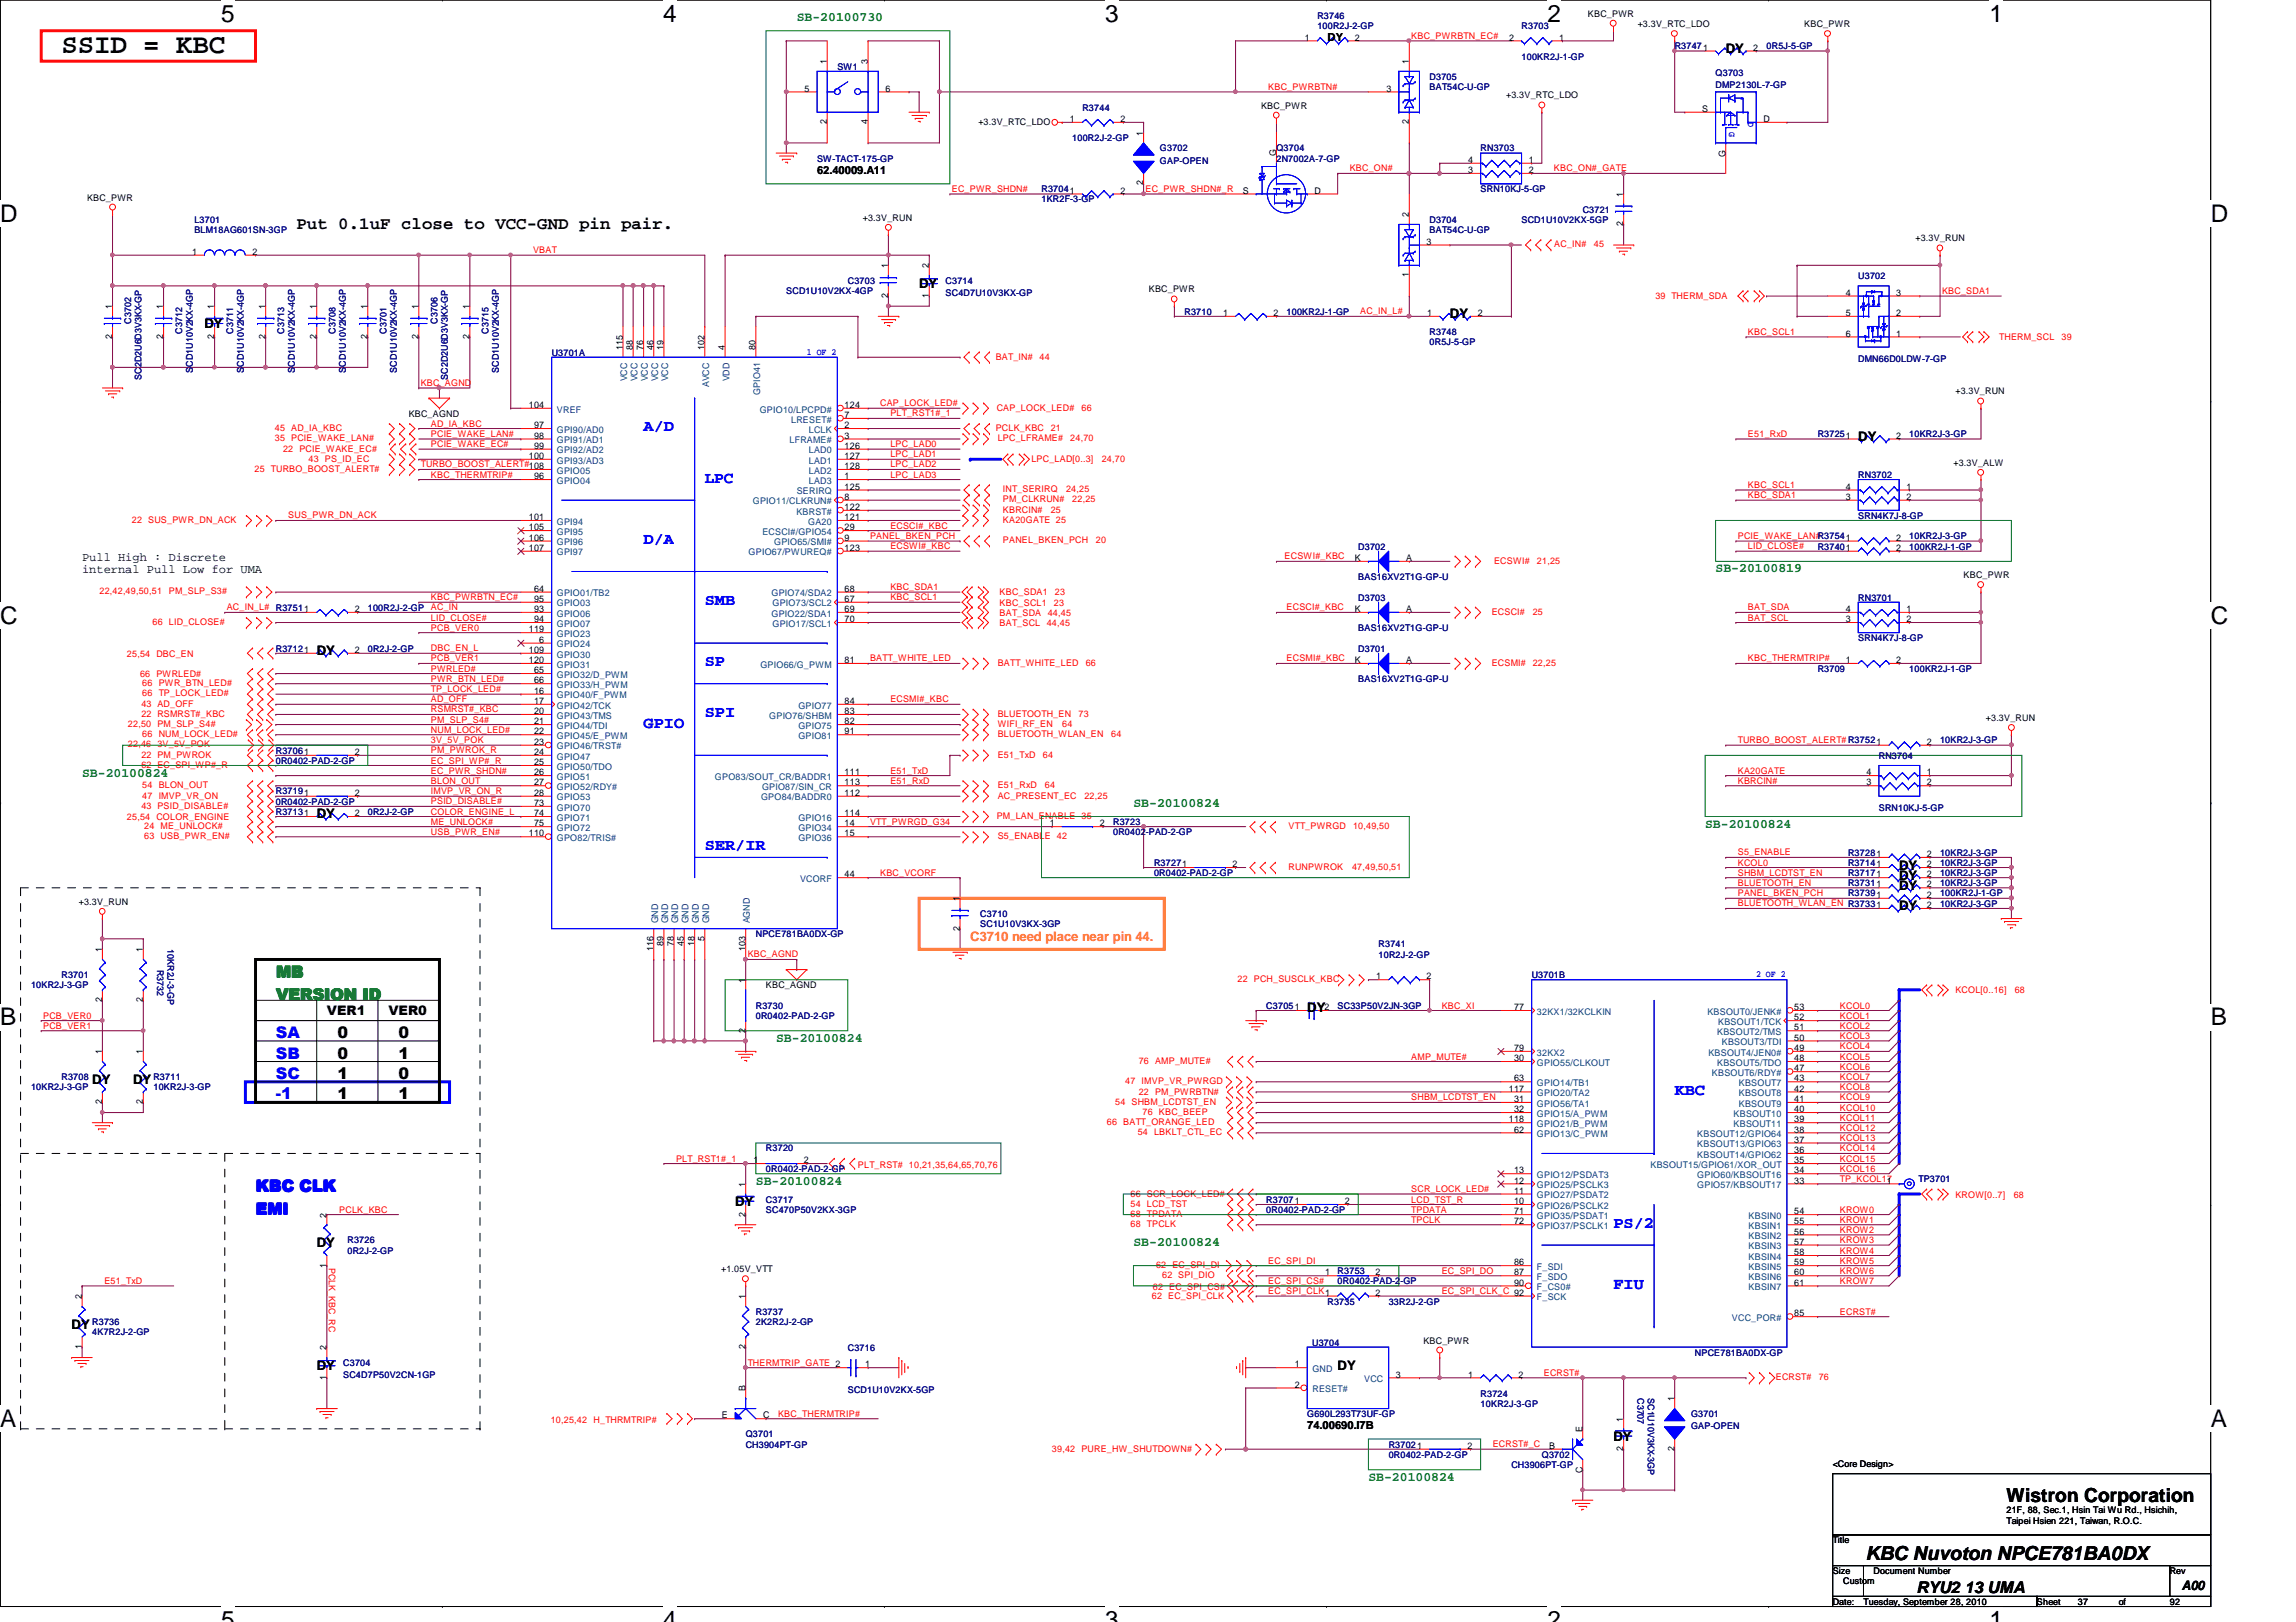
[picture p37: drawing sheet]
<svg xmlns="http://www.w3.org/2000/svg" width="297mm" height="210mm" viewBox="0 0 297 210" stroke-linecap="round" stroke-linejoin="round" font-family="sans-serif">
<defs><g id="words">
<text font-size="3.6" x="8" y="6.9">SSID = KBC</text>
<g font-size="3.1">
<text x="28.6" y="2.8">5</text>
<text x="85.8" y="2.8">4</text>
<text x="143" y="2.8">3</text>
<text x="200.2" y="2.8">2</text>
<text x="257.4" y="2.8">1</text>
<text x="0" y="28.7">D</text>
<text x="286" y="28.7">D</text>
<text x="0" y="80.7">C</text>
<text x="286" y="80.7">C</text>
<text x="0" y="132.7">B</text>
<text x="286" y="132.7">B</text>
<text x="0" y="184.7">A</text>
<text x="286" y="184.7">A</text>
<text x="28.6" y="210.7">5</text>
<text x="85.8" y="210.7">4</text>
<text x="143" y="210.7">3</text>
<text x="200.2" y="210.7">2</text>
<text x="257.4" y="210.7">1</text>
</g>
<g font-size="2.5">
<text x="259.6" y="194.4">Wistron Corporation</text>
<text x="241.3" y="201.8">KBC Nuvoton NPCE781BA0DX</text>
</g>
<text font-size="2.2" x="38.4" y="29.6">Put 0.1uF close to VCC-GND pin pair.</text>
<g font-size="2.1" fill="#00f">
<text x="83.3" y="55.8">A/D</text>
<text x="91.2" y="62.4">LPC</text>
<text x="83.3" y="70.4">D/A</text>
<text x="91.2" y="78.3">SMB</text>
<text x="91.2" y="86.2">SP</text>
<text x="83.3" y="94.1">GPIO</text>
<text x="91.2" y="92.8">SPI</text>
<text x="91.2" y="110">SER/IR</text>
<text x="35.7" y="134.4">SA</text>
<text x="35.7" y="137">SB</text>
<text x="35.7" y="139.7">SC</text>
<text x="35.7" y="142.3">-1</text>
<text x="216.7" y="141.7">KBC</text>
<text x="33.1" y="154.2">KBC CLK</text>
<text x="33.1" y="157.1">EMI</text>
<text x="208.7" y="158.9">PS/2</text>
<text x="208.7" y="166.8">FIU</text>
</g>
<g font-size="2.1" fill="#008000">
<text x="35.8" y="126.4">MB</text>
<text x="35.8" y="129.4">VERSION ID</text>
</g>
<g font-size="2.1">
<text x="43.6" y="137">0</text>
<text x="43.6" y="134.4">0</text>
<text x="51.6" y="137">1</text>
<text x="51.6" y="134.4">0</text>
<text x="43.6" y="139.7">1</text>
<text x="43.6" y="142.3">1</text>
<text x="51.6" y="139.7">0</text>
<text x="51.6" y="142.3">1</text>
<text x="247.9" y="206.1">RYU2 13 UMA</text>
</g>
<g font-size="1.7" fill="#008000">
<text x="103.1" y="2.8">SB-20100730</text>
<text x="222" y="74.1">SB-20100819</text>
<text x="10.6" y="100.5">SB-20100824</text>
<text x="146.6" y="104.5">SB-20100824</text>
<text x="220.6" y="107.1">SB-20100824</text>
<text x="100.4" y="134.8">SB-20100824</text>
<text x="97.8" y="153.3">SB-20100824</text>
<text x="146.6" y="161.2">SB-20100824</text>
<text x="177" y="191.6">SB-20100824</text>
</g>
<g font-size="1.7">
<text x="223.3" y="6.9">DY</text>
<text x="118.9" y="37.2">DY</text>
<text x="187.6" y="41.2">DY</text>
<text x="26.5" y="42.5">DY</text>
<text x="240.4" y="57">DY</text>
<text x="41" y="84.8">DY</text>
<text x="41" y="105.9">DY</text>
<text x="245.7" y="112.5">DY</text>
<text x="245.7" y="113.8">DY</text>
<text x="245.7" y="117.8">DY</text>
<text x="245.7" y="115.1">DY</text>
<text x="42.3" y="131.3">VER1</text>
<text x="50.2" y="131.3">VER0</text>
<text x="169.1" y="131">DY</text>
<text x="11.9" y="140.3">DY</text>
<text x="17.2" y="140.3">DY</text>
<text x="41" y="161.4">DY</text>
<text x="95.1" y="156.1">DY</text>
<text x="9.3" y="172">DY</text>
<text x="41" y="177.2">DY</text>
<text x="173.1" y="177.2">DY</text>
<text x="208.7" y="186.5">DY</text>
<text x="282.3" y="205.8">A00</text>
</g>
<text font-size="1.7" fill="#ff8000" x="125.5" y="121.8">C3710 need place near pin 44.</text>
<g font-size="1.6">
<text x="10.6" y="72.6">Pull High : Discrete</text>
<text x="10.6" y="74.2">internal Pull Low for UMA</text>
</g>
<g font-size="1.4">
<text x="171.7" y="5.3">DY</text>
<text x="105.7" y="22.5">62.40009.A11</text>
<text x="169.1" y="185">74.00690.I7B</text>
</g>
<g font-size="1.2">
<text x="168.8" y="5.2">1</text>
<text x="175.3" y="5.2">2</text>
<text x="195.2" y="5.2">2</text>
<text x="201.7" y="5.2">1</text>
<text x="205.4" y="2.2">KBC_PWR</text>
<text x="211.9" y="3.5">+3.3V_RTC_LDO</text>
<text x="233.4" y="3.5">KBC_PWR</text>
<text x="104.1" y="11.9">5</text>
<text x="107" y="8.3" transform="rotate(-90 107 8.3)">1</text>
<text x="112.3" y="8.3" transform="rotate(-90 112.3 8.3)">3</text>
<text x="114.6" y="11.9">6</text>
<text x="179.4" y="11.9">3</text>
<text x="182.3" y="8.3" transform="rotate(-90 182.3 8.3)">1</text>
<text x="226.8" y="6.6">2</text>
<text x="107" y="16.1" transform="rotate(-90 107 16.1)">2</text>
<text x="112.3" y="16.1" transform="rotate(-90 112.3 16.1)">4</text>
<text x="126.6" y="16.2">+3.3V_RTC_LDO</text>
<text x="138.4" y="15.8">1</text>
<text x="144.9" y="15.8">2</text>
<text x="147.9" y="17.6" transform="rotate(-90 147.9 17.6)">1</text>
<text x="163.1" y="14.1">KBC_PWR</text>
<text x="182.3" y="16.1" transform="rotate(-90 182.3 16.1)">2</text>
<text x="194.9" y="12.7">+3.3V_RTC_LDO</text>
<text x="220.2" y="14.5">S</text>
<text x="228.1" y="15.8">D</text>
<text x="165.1" y="20.2" transform="rotate(-90 165.1 20.2)">G</text>
<text x="189.9" y="22.4">3</text>
<text x="189.9" y="21.1">4</text>
<text x="197.8" y="21.1">1</text>
<text x="197.8" y="22.4">2</text>
<text x="223.2" y="20.3" transform="rotate(-90 223.2 20.3)">G</text>
<text x="11.3" y="26">KBC_PWR</text>
<text x="111.6" y="28.6">+3.3V_RUN</text>
<text x="144.9" y="25.1">2</text>
<text x="147.9" y="24" transform="rotate(-90 147.9 24)">2</text>
<text x="160.8" y="25.1">S</text>
<text x="170" y="25.1">D</text>
<text x="182.3" y="28.1" transform="rotate(-90 182.3 28.1)">2</text>
<text x="210" y="29.3" transform="rotate(-90 210 29.3)">2</text>
<text x="210" y="25.5" transform="rotate(-90 210 25.5)">1</text>
<text x="24.8" y="33">1</text>
<text x="32.7" y="33">2</text>
<text x="114.9" y="34.7" transform="rotate(-90 114.9 34.7)">1</text>
<text x="120.2" y="34.7" transform="rotate(-90 120.2 34.7)">2</text>
<text x="182.3" y="35.9" transform="rotate(-90 182.3 35.9)">1</text>
<text x="184.6" y="31.7">3</text>
<text x="247.8" y="31.2">+3.3V_RUN</text>
<text x="14.5" y="40" transform="rotate(-90 14.5 40)">1</text>
<text x="21.1" y="40" transform="rotate(-90 21.1 40)">1</text>
<text x="27.7" y="40" transform="rotate(-90 27.7 40)">1</text>
<text x="34.3" y="40" transform="rotate(-90 34.3 40)">1</text>
<text x="40.9" y="40" transform="rotate(-90 40.9 40)">1</text>
<text x="47.5" y="40" transform="rotate(-90 47.5 40)">1</text>
<text x="54.1" y="40" transform="rotate(-90 54.1 40)">1</text>
<text x="60.7" y="40" transform="rotate(-90 60.7 40)">1</text>
<text x="114.9" y="38.6" transform="rotate(-90 114.9 38.6)">2</text>
<text x="120.2" y="38.6" transform="rotate(-90 120.2 38.6)">1</text>
<text x="148.6" y="37.8">KBC_PWR</text>
<text x="158.2" y="40.9">1</text>
<text x="164.8" y="40.9">2</text>
<text x="184.7" y="40.9">1</text>
<text x="191.2" y="40.9">2</text>
<text x="238.8" y="38.3">4</text>
<text x="238.8" y="40.9">5</text>
<text x="245.3" y="40.9">2</text>
<text x="245.3" y="38.3">3</text>
<text x="14.5" y="43.8" transform="rotate(-90 14.5 43.8)">2</text>
<text x="21.1" y="43.8" transform="rotate(-90 21.1 43.8)">2</text>
<text x="27.7" y="43.8" transform="rotate(-90 27.7 43.8)">2</text>
<text x="34.3" y="43.8" transform="rotate(-90 34.3 43.8)">2</text>
<text x="40.9" y="43.8" transform="rotate(-90 40.9 43.8)">2</text>
<text x="47.5" y="43.8" transform="rotate(-90 47.5 43.8)">2</text>
<text x="54.1" y="43.8" transform="rotate(-90 54.1 43.8)">2</text>
<text x="60.7" y="43.8" transform="rotate(-90 60.7 43.8)">2</text>
<text x="80.6" y="45.3" transform="rotate(-90 80.6 45.3)">115</text>
<text x="81.9" y="45.3" transform="rotate(-90 81.9 45.3)">88</text>
<text x="83.2" y="45.3" transform="rotate(-90 83.2 45.3)">76</text>
<text x="84.5" y="45.3" transform="rotate(-90 84.5 45.3)">46</text>
<text x="85.8" y="45.3" transform="rotate(-90 85.8 45.3)">19</text>
<text x="91.1" y="45.3" transform="rotate(-90 91.1 45.3)">102</text>
<text x="93.8" y="45.3" transform="rotate(-90 93.8 45.3)">4</text>
<text x="97.7" y="45.3" transform="rotate(-90 97.7 45.3)">80</text>
<text x="238.8" y="43.6">6</text>
<text x="245.3" y="43.6">1</text>
<text x="52.9" y="53.9">KBC_AGND</text>
<text x="68.4" y="52.8">104</text>
<text x="109.3" y="52.8">124</text>
<text x="253" y="51">+3.3V_RUN</text>
<text x="68.4" y="59.4">100</text>
<text x="69.1" y="55.4">97</text>
<text x="69.1" y="56.8">98</text>
<text x="69.1" y="58.1">99</text>
<text x="109.3" y="55.4">2</text>
<text x="109.3" y="58.1">126</text>
<text x="109.3" y="59.4">127</text>
<text x="109.3" y="54.1">7</text>
<text x="109.3" y="56.8">3</text>
<text x="245.3" y="56.8">2</text>
<text x="69.1" y="62">96</text>
<text x="109.3" y="66">122</text>
<text x="109.3" y="60.7">128</text>
<text x="109.3" y="62">1</text>
<text x="109.3" y="64.7">8</text>
<text x="109.3" y="63.4">125</text>
<text x="238.8" y="64.7">3</text>
<text x="238.8" y="63.4">4</text>
<text x="246.6" y="63.4">1</text>
<text x="246.6" y="64.7">2</text>
<text x="252.7" y="60.3">+3.3V_ALW</text>
<text x="68.4" y="67.3">101</text>
<text x="68.4" y="68.6">105</text>
<text x="68.4" y="70">106</text>
<text x="68.4" y="71.3">107</text>
<text x="109.3" y="71.3">123</text>
<text x="109.3" y="70">9</text>
<text x="109.3" y="67.3">121</text>
<text x="109.3" y="68.6">29</text>
<text x="245.3" y="70">2</text>
<text x="245.3" y="71.3">2</text>
<text x="69.1" y="77.9">95</text>
<text x="69.1" y="76.6">64</text>
<text x="109.3" y="77.9">67</text>
<text x="109.3" y="76.6">68</text>
<text x="175.3" y="72.6">K</text>
<text x="181.9" y="72.6">A</text>
<text x="254" y="74.8">KBC_PWR</text>
<text x="45.9" y="79.2">2</text>
<text x="68.4" y="81.8">119</text>
<text x="69.1" y="79.2">93</text>
<text x="69.1" y="80.5">94</text>
<text x="69.8" y="83.2">6</text>
<text x="109.3" y="80.5">70</text>
<text x="109.3" y="79.2">69</text>
<text x="175.3" y="79.2">K</text>
<text x="181.9" y="79.2">A</text>
<text x="238.8" y="80.5">3</text>
<text x="238.8" y="79.2">4</text>
<text x="246.6" y="79.2">1</text>
<text x="246.6" y="80.5">2</text>
<text x="45.9" y="84.5">2</text>
<text x="68.4" y="85.8">120</text>
<text x="68.4" y="84.5">109</text>
<text x="69.1" y="89.8">16</text>
<text x="69.1" y="87.1">65</text>
<text x="69.1" y="88.4">66</text>
<text x="109.3" y="85.8">81</text>
<text x="175.3" y="85.8">K</text>
<text x="181.9" y="85.8">A</text>
<text x="238.8" y="85.8">1</text>
<text x="245.3" y="85.8">2</text>
<text x="69.1" y="95">22</text>
<text x="69.1" y="91.1">17</text>
<text x="69.1" y="92.4">20</text>
<text x="69.1" y="93.7">21</text>
<text x="109.3" y="92.4">83</text>
<text x="109.3" y="91.1">84</text>
<text x="109.3" y="93.7">82</text>
<text x="109.3" y="95">91</text>
<text x="256.9" y="93.3">+3.3V_RUN</text>
<text x="45.9" y="97.7">2</text>
<text x="69.1" y="100.3">26</text>
<text x="69.1" y="97.7">24</text>
<text x="69.1" y="96.4">23</text>
<text x="69.1" y="99">25</text>
<text x="69.1" y="101.6">27</text>
<text x="109.3" y="100.3">111</text>
<text x="109.3" y="101.6">113</text>
<text x="241.5" y="101.6">3</text>
<text x="241.5" y="100.3">4</text>
<text x="249.3" y="96.4">2</text>
<text x="249.3" y="100.3">1</text>
<text x="249.3" y="101.6">2</text>
<text x="45.9" y="105.6">2</text>
<text x="45.9" y="103">2</text>
<text x="69.1" y="103">28</text>
<text x="69.1" y="104.3">73</text>
<text x="69.1" y="105.6">74</text>
<text x="69.1" y="106.9">75</text>
<text x="109.3" y="103">112</text>
<text x="109.3" y="105.6">114</text>
<text x="109.3" y="106.9">14</text>
<text x="135.8" y="106.9">1</text>
<text x="142.3" y="106.9">2</text>
<text x="68.4" y="108.2">110</text>
<text x="109.3" y="108.2">15</text>
<text x="109.3" y="113.5">44</text>
<text x="159.5" y="112.2">2</text>
<text x="249.3" y="110.9">2</text>
<text x="249.3" y="112.2">2</text>
<text x="249.3" y="113.5">2</text>
<text x="10.2" y="117.1">+3.3V_RUN</text>
<text x="124.2" y="116.6" transform="rotate(-90 124.2 116.6)">1</text>
<text x="249.3" y="117.5">2</text>
<text x="249.3" y="116.2">2</text>
<text x="249.3" y="114.9">2</text>
<text x="13.2" y="123.2" transform="rotate(-90 13.2 123.2)">1</text>
<text x="18.5" y="123.2" transform="rotate(-90 18.5 123.2)">1</text>
<text x="84.5" y="123" transform="rotate(-90 84.5 123)">116</text>
<text x="85.8" y="122.4" transform="rotate(-90 85.8 122.4)">89</text>
<text x="87.2" y="122.4" transform="rotate(-90 87.2 122.4)">78</text>
<text x="88.5" y="122.4" transform="rotate(-90 88.5 122.4)">45</text>
<text x="89.8" y="122.4" transform="rotate(-90 89.8 122.4)">18</text>
<text x="91.1" y="121.8" transform="rotate(-90 91.1 121.8)">5</text>
<text x="96.4" y="123" transform="rotate(-90 96.4 123)">103</text>
<text x="124.2" y="120.4" transform="rotate(-90 124.2 120.4)">2</text>
<text x="13.2" y="129.7" transform="rotate(-90 13.2 129.7)">2</text>
<text x="18.5" y="129.7" transform="rotate(-90 18.5 129.7)">2</text>
<text x="96.4" y="127.2" transform="rotate(-90 96.4 127.2)">1</text>
<text x="99.1" y="127.9">KBC_AGND</text>
<text x="171.4" y="130.7">2</text>
<text x="178.1" y="126.7">1</text>
<text x="184.6" y="126.7">2</text>
<text x="195.9" y="130.7">77</text>
<text x="232.1" y="130.7">53</text>
<text x="13.2" y="136.4" transform="rotate(-90 13.2 136.4)">1</text>
<text x="18.5" y="136.4" transform="rotate(-90 18.5 136.4)">1</text>
<text x="96.4" y="133.6" transform="rotate(-90 96.4 133.6)">2</text>
<text x="195.9" y="136">79</text>
<text x="195.9" y="137.3">30</text>
<text x="232.1" y="136">49</text>
<text x="232.1" y="134.7">50</text>
<text x="232.1" y="133.3">51</text>
<text x="232.1" y="137.3">48</text>
<text x="232.1" y="132">52</text>
<text x="13.2" y="142.9" transform="rotate(-90 13.2 142.9)">2</text>
<text x="18.5" y="142.9" transform="rotate(-90 18.5 142.9)">2</text>
<text x="195.2" y="141.3">117</text>
<text x="195.9" y="142.6">31</text>
<text x="195.9" y="140">63</text>
<text x="195.9" y="143.9">32</text>
<text x="232.1" y="138.6">47</text>
<text x="232.1" y="143.9">40</text>
<text x="232.1" y="140">43</text>
<text x="232.1" y="141.3">42</text>
<text x="232.1" y="142.6">41</text>
<text x="195.2" y="145.2">118</text>
<text x="195.9" y="146.6">62</text>
<text x="232.1" y="146.6">38</text>
<text x="232.1" y="147.9">37</text>
<text x="232.1" y="149.2">36</text>
<text x="232.1" y="145.2">39</text>
<text x="96.4" y="153.6" transform="rotate(-90 96.4 153.6)">1</text>
<text x="97.5" y="150.5">1</text>
<text x="104" y="150.5">2</text>
<text x="174" y="155.8">2</text>
<text x="195.9" y="151.8">13</text>
<text x="195.9" y="153.2">12</text>
<text x="195.9" y="154.5">11</text>
<text x="195.9" y="155.8">10</text>
<text x="232.1" y="151.8">34</text>
<text x="232.1" y="153.2">33</text>
<text x="232.1" y="150.5">35</text>
<text x="244.1" y="153.2">1</text>
<text x="42.2" y="157.6" transform="rotate(-90 42.2 157.6)">2</text>
<text x="96.4" y="157.4" transform="rotate(-90 96.4 157.4)">2</text>
<text x="195.9" y="157.1">71</text>
<text x="195.9" y="158.5">72</text>
<text x="232.1" y="157.1">54</text>
<text x="232.1" y="158.5">55</text>
<text x="232.1" y="159.8">56</text>
<text x="232.1" y="161.1">57</text>
<text x="42.2" y="164" transform="rotate(-90 42.2 164)">1</text>
<text x="93.3" y="164.6">+1.05V_VTT</text>
<text x="171.4" y="165.1">1</text>
<text x="178" y="167.7">2</text>
<text x="178" y="165.1">2</text>
<text x="195.9" y="163.7">86</text>
<text x="195.9" y="165.1">87</text>
<text x="195.9" y="166.4">90</text>
<text x="232.1" y="162.4">58</text>
<text x="232.1" y="163.7">59</text>
<text x="232.1" y="165.1">60</text>
<text x="232.1" y="166.4">61</text>
<text x="10.6" y="168.1" transform="rotate(-90 10.6 168.1)">2</text>
<text x="96.4" y="168.1" transform="rotate(-90 96.4 168.1)">1</text>
<text x="184.1" y="173.9">KBC_PWR</text>
<text x="232.1" y="170.3">85</text>
<text x="10.6" y="174.6" transform="rotate(-90 10.6 174.6)">1</text>
<text x="42.2" y="178.6" transform="rotate(-90 42.2 178.6)">1</text>
<text x="42.2" y="174.8" transform="rotate(-90 42.2 174.8)">2</text>
<text x="96.4" y="174.6" transform="rotate(-90 96.4 174.6)">2</text>
<text x="111.9" y="177">1</text>
<text x="167.5" y="177">1</text>
<text x="167.5" y="179.6">2</text>
<text x="180.6" y="178.3">3</text>
<text x="189.9" y="178.3">1</text>
<text x="196.5" y="178.3">2</text>
<text x="93.4" y="183.6">E</text>
<text x="96.4" y="180" transform="rotate(-90 96.4 180)">B</text>
<text x="98.7" y="183.6">C</text>
<text x="204.7" y="185.3" transform="rotate(-90 204.7 185.3)">E</text>
<text x="210" y="184" transform="rotate(-90 210 184)">1</text>
<text x="216.6" y="181.4" transform="rotate(-90 216.6 181.4)">1</text>
<text x="189.9" y="187.5">2</text>
<text x="200.4" y="187.5">B</text>
<text x="204.7" y="190.7" transform="rotate(-90 204.7 190.7)">C</text>
<text x="210" y="187.8" transform="rotate(-90 210 187.8)">2</text>
<text x="216.6" y="187.8" transform="rotate(-90 216.6 187.8)">2</text>
<text x="237.1" y="189.8">&lt;Core Design&gt;</text>
<text x="259.6" y="195.8">21F, 88, Sec.1, Hsin Tai Wu Rd., Hsichih,</text>
<text x="259.6" y="197.2">Taipei Hsien 221, Taiwan, R.O.C.</text>
<text x="237.1" y="199.7">Title</text>
<text x="237.1" y="203.7">Size</text>
<text x="242.4" y="203.7">Document Number</text>
<text x="280.7" y="203.7">Rev</text>
<text x="237.1" y="207.7">Date:</text>
<text x="238.5" y="205">Custom</text>
<text x="241.1" y="207.7">Tuesday, September 28, 2010</text>
<text x="263.5" y="207.7">Sheet</text>
<text x="268.8" y="207.7">37</text>
<text x="274.1" y="207.7">of</text>
<text x="280.7" y="207.7">92</text>
</g>
<g font-size="1.2" fill="#000080">
<text x="170.4" y="2.4">R3746</text>
<text x="170.4" y="3.7">100R2J-2-GP</text>
<text x="196.8" y="3.7">R3703</text>
<text x="108.3" y="9">SW1</text>
<text x="185" y="10.3">D3705</text>
<text x="185" y="11.7">BAT54C-U-GP</text>
<text x="196.8" y="7.7">100KR2J-1-GP</text>
<text x="216.7" y="6.4">R37471</text>
<text x="222" y="9.8">Q3703</text>
<text x="222" y="11.4">DMP2130L-7-GP</text>
<text x="228.6" y="6.4">0R5J-5-GP</text>
<text x="140" y="14.3">R3744</text>
<text x="105.7" y="20.9">SW-TACT-175-GP</text>
<text x="138.7" y="18.3">100R2J-2-GP</text>
<text x="150.1" y="19.6">G3702</text>
<text x="150.1" y="21.2">GAP-OPEN</text>
<text x="165.1" y="19.6">Q3704</text>
<text x="165.1" y="20.9">2N7002A-7-GP</text>
<text x="191.6" y="19.6">RN3703</text>
<text x="25.1" y="28.8">L3701</text>
<text x="134.7" y="24.9">R37041</text>
<text x="134.7" y="26.2">1KR2F-3-GP</text>
<text x="185" y="28.8">D3704</text>
<text x="191.6" y="24.9">SRN10KJ-5-GP</text>
<text x="196.8" y="28.8">SCD1U10V2KX-5GP</text>
<text x="204.8" y="27.5">C3721</text>
<text x="25.1" y="30.1">BLM18AG601SN-3GP</text>
<text x="185" y="30.1">BAT54C-U-GP</text>
<text x="17" y="41.9" transform="rotate(-90 17 41.9)">C3702</text>
<text x="56.6" y="41.9" transform="rotate(-90 56.6 41.9)">C3706</text>
<text x="101.7" y="38.1">SCD1U10V2KX-4GP</text>
<text x="109.7" y="36.7">C3703</text>
<text x="122.3" y="36.7">C3714</text>
<text x="122.3" y="38.4">SC4D7U10V3KX-GP</text>
<text x="153.2" y="40.7">R3710</text>
<text x="166.5" y="40.7">100KR2J-1-GP</text>
<text x="240.4" y="36.1">U3702</text>
<text x="23.6" y="43.2" transform="rotate(-90 23.6 43.2)">C3712</text>
<text x="30.2" y="43.2" transform="rotate(-90 30.2 43.2)">C3711</text>
<text x="36.8" y="43.2" transform="rotate(-90 36.8 43.2)">C3713</text>
<text x="43.4" y="43.2" transform="rotate(-90 43.4 43.2)">C3708</text>
<text x="50" y="43.2" transform="rotate(-90 50 43.2)">C3701</text>
<text x="63.2" y="43.2" transform="rotate(-90 63.2 43.2)">C3715</text>
<text x="71.4" y="46">U3701A</text>
<text x="185" y="43.3">R3748</text>
<text x="185" y="44.7">0R5J-5-GP</text>
<text x="240.4" y="46.8">DMN66D0LDW-7-GP</text>
<text x="18.3" y="49.1" transform="rotate(-90 18.3 49.1)">SC2D2U6D3V3KX-GP</text>
<text x="24.9" y="48.2" transform="rotate(-90 24.9 48.2)">SCD1U10V2KX-4GP</text>
<text x="31.5" y="48.2" transform="rotate(-90 31.5 48.2)">SCD1U10V2KX-4GP</text>
<text x="38.1" y="48.2" transform="rotate(-90 38.1 48.2)">SCD1U10V2KX-4GP</text>
<text x="44.7" y="48.2" transform="rotate(-90 44.7 48.2)">SCD1U10V2KX-4GP</text>
<text x="51.3" y="48.2" transform="rotate(-90 51.3 48.2)">SCD1U10V2KX-4GP</text>
<text x="58" y="49.1" transform="rotate(-90 58 49.1)">SC2D2U6D3V3KX-GP</text>
<text x="64.6" y="48.2" transform="rotate(-90 64.6 48.2)">SCD1U10V2KX-4GP</text>
<text x="235.2" y="56.6">R37251</text>
<text x="247" y="56.6">10KR2J-3-GP</text>
<text x="240.4" y="61.8">RN3702</text>
<text x="175.7" y="71.1">D3702</text>
<text x="235.2" y="71.1">R37401</text>
<text x="240.4" y="67.1">SRN4K7J-8-GP</text>
<text x="247" y="69.8">10KR2J-3-GP</text>
<text x="247" y="71.1">100KR2J-1-GP</text>
<text x="175.7" y="75.1">BAS16XV2T1G-GP-U</text>
<text x="175.7" y="77.7">D3703</text>
<text x="240.4" y="77.7">RN3701</text>
<text x="35.7" y="79">R37511</text>
<text x="47.6" y="79">100R2J-2-GP</text>
<text x="175.7" y="81.7">BAS16XV2T1G-GP-U</text>
<text x="240.4" y="83">SRN4K7J-8-GP</text>
<text x="35.7" y="84.3">R37121</text>
<text x="47.6" y="84.3">0R2J-2-GP</text>
<text x="175.7" y="84.3">D3701</text>
<text x="175.7" y="88.3">BAS16XV2T1G-GP-U</text>
<text x="235.2" y="87">R3709</text>
<text x="247" y="87">100KR2J-1-GP</text>
<text x="35.7" y="97.5">R37061</text>
<text x="35.7" y="98.8">0R0402-PAD-2-GP</text>
<text x="243.1" y="98.2">RN3704</text>
<text x="251" y="96.2">10KR2J-3-GP</text>
<text x="35.7" y="105.5">R37131</text>
<text x="35.7" y="102.8">R37191</text>
<text x="35.7" y="104.1">0R0402-PAD-2-GP</text>
<text x="47.6" y="105.5">0R2J-2-GP</text>
<text x="144" y="106.8">R3723</text>
<text x="243.1" y="104.9">SRN10KJ-5-GP</text>
<text x="144" y="108.1">0R0402-PAD-2-GP</text>
<text x="149.3" y="112.1">R37271</text>
<text x="149.3" y="113.4">0R0402-PAD-2-GP</text>
<text x="239.1" y="110.7">R37281</text>
<text x="239.1" y="112.1">R37141</text>
<text x="239.1" y="113.4">R37171</text>
<text x="251" y="110.7">10KR2J-3-GP</text>
<text x="251" y="112.1">10KR2J-3-GP</text>
<text x="251" y="113.4">10KR2J-3-GP</text>
<text x="126.8" y="118.7">C3710</text>
<text x="126.8" y="120">SC1U10V3KX-3GP</text>
<text x="239.1" y="116">R37391</text>
<text x="239.1" y="114.7">R37311</text>
<text x="251" y="117.3">10KR2J-3-GP</text>
<text x="251" y="116">100KR2J-1-GP</text>
<text x="251" y="114.7">10KR2J-3-GP</text>
<text x="20.3" y="125.5" transform="rotate(90 20.3 125.5)">R3732</text>
<text x="21.7" y="122.9" transform="rotate(90 21.7 122.9)">10KR2J-3-GP</text>
<text x="97.8" y="121.3">NPCE781BA0DX-GP</text>
<text x="178.3" y="122.6">R3741</text>
<text x="178.3" y="124">10R2J-2-GP</text>
<text x="4" y="127.9">10KR2J-3-GP</text>
<text x="8" y="126.6">R3701</text>
<text x="97.8" y="130.6">R3730</text>
<text x="97.8" y="131.9">0R0402-PAD-2-GP</text>
<text x="163.8" y="130.6">C37051</text>
<text x="173.1" y="130.6">SC33P50V2JN-3GP</text>
<text x="198.2" y="126.6">U3701B</text>
<text x="4" y="141.1">10KR2J-3-GP</text>
<text x="8" y="139.8">R3708</text>
<text x="19.9" y="139.8">R3711</text>
<text x="19.9" y="141.1">10KR2J-3-GP</text>
<text x="99.1" y="149">R3720</text>
<text x="99.1" y="155.6">C3717</text>
<text x="99.1" y="151.7">0R0402-PAD-2-GP</text>
<text x="163.8" y="155.6">R37071</text>
<text x="248.2" y="153">TP3701</text>
<text x="45" y="160.9">R3726</text>
<text x="99.1" y="157">SC470P50V2KX-3GP</text>
<text x="163.8" y="157">0R0402-PAD-2-GP</text>
<text x="45" y="162.2">0R2J-2-GP</text>
<text x="173.1" y="164.9">R3753</text>
<text x="173.1" y="166.2">0R0402-PAD-2-GP</text>
<text x="11.9" y="171.5">R3736</text>
<text x="11.9" y="172.8">4K7R2J-2-GP</text>
<text x="97.8" y="170.2">R3737</text>
<text x="97.8" y="171.5">2K2R2J-2-GP</text>
<text x="171.7" y="168.8">R3735</text>
<text x="179.7" y="168.8">33R2J-2-GP</text>
<text x="44.4" y="176.8">C3704</text>
<text x="44.4" y="178.4">SC4D7P50V2CN-1GP</text>
<text x="109.7" y="174.8">C3716</text>
<text x="169.8" y="174.2">U3704</text>
<text x="219.3" y="175.4">NPCE781BA0DX-GP</text>
<text x="109.7" y="180.2">SCD1U10V2KX-5GP</text>
<text x="169.1" y="183.4">G690L293T73UF-GP</text>
<text x="191.6" y="180.7">R3724</text>
<text x="191.6" y="182">10KR2J-3-GP</text>
<text x="211.8" y="180.9" transform="rotate(90 211.8 180.9)">C3707</text>
<text x="213.2" y="180.9" transform="rotate(90 213.2 180.9)">SC1U10V3KX-3GP</text>
<text x="218.8" y="183.4">G3701</text>
<text x="218.8" y="185">GAP-OPEN</text>
<text x="96.5" y="186">Q3701</text>
<text x="96.5" y="187.3">CH3904PT-GP</text>
<text x="179.7" y="187.3">R37021</text>
<text x="179.7" y="188.6">0R0402-PAD-2-GP</text>
<text x="195.5" y="190">CH3906PT-GP</text>
<text x="199.5" y="188.6">Q3702</text>
</g>
<g font-size="1.2" fill="#f00">
<text x="182.6" y="5">KBC_PWRBTN_EC#</text>
<text x="164.1" y="11.6">KBC_PWRBTN#</text>
<text x="174.6" y="22.2">KBC_ON#</text>
<text x="201" y="22.2">KBC_ON#_GATE</text>
<text x="123.1" y="24.8">EC_PWR_SHDN#</text>
<text x="148.2" y="24.8">EC_PWR_SHDN#_R</text>
<text x="69" y="32.8">VBAT</text>
<text x="201.1" y="32">AC_IN#</text>
<text x="206.2" y="32">45</text>
<text x="176" y="40.7">AC_IN_L#</text>
<text x="214.2" y="38.7">39 THERM_SDA</text>
<text x="251.2" y="38.1">KBC_SDA1</text>
<text x="128.8" y="46.5">BAT_IN#</text>
<text x="134.5" y="46.5">44</text>
<text x="226.1" y="43.3">KBC_SCL1</text>
<text x="258.7" y="44">THERM_SCL</text>
<text x="266.7" y="44">39</text>
<text x="54.4" y="50">KBC_AGND</text>
<text x="113.9" y="52.6">CAP_LOCK_LED#</text>
<text x="115.2" y="53.9">PLT_RST1#_1</text>
<text x="128.9" y="53.1">CAP_LOCK_LED#</text>
<text x="139.9" y="53.1">66</text>
<text x="35.6" y="55.8">45 AD_IA_KBC</text>
<text x="35.6" y="57.1">35 PCIE_WAKE_LAN#</text>
<text x="36.6" y="58.5">22 PCIE_WAKE_EC#</text>
<text x="39.9" y="59.7">43 PS_ID_EC</text>
<text x="55.7" y="55.2">AD_IA_KBC</text>
<text x="55.7" y="57.9">PCIE_WAKE_EC#</text>
<text x="55.7" y="56.6">PCIE_WAKE_LAN#</text>
<text x="115.2" y="57.9">LPC_LAD0</text>
<text x="115.2" y="59.2">LPC_LAD1</text>
<text x="128.8" y="55.8">PCLK_KBC</text>
<text x="129.1" y="57.1">LPC_LFRAME#</text>
<text x="133.4" y="59.7">LPC_LAD[0..3]</text>
<text x="135.9" y="55.8">21</text>
<text x="138.5" y="57.1">24,70</text>
<text x="142.5" y="59.7">24,70</text>
<text x="226.1" y="56.6">E51_RxD</text>
<text x="32.9" y="61">25 TURBO_BOOST_ALERT#</text>
<text x="54.4" y="60.5">TURBO_BOOST_ALERT#108</text>
<text x="55.7" y="61.8">KBC_THERMTRIP#</text>
<text x="115.2" y="60.5">LPC_LAD2</text>
<text x="115.2" y="61.8">LPC_LAD3</text>
<text x="129.7" y="65">PM_CLKRUN#</text>
<text x="129.7" y="63.7">INT_SERIRQ</text>
<text x="137.9" y="63.7">24,25</text>
<text x="138.7" y="65">22,25</text>
<text x="226.1" y="64.5">KBC_SDA1</text>
<text x="226.1" y="63.2">KBC_SCL1</text>
<text x="17.1" y="67.6">22 SUS_PWR_DN_ACK</text>
<text x="37.3" y="67.1">SUS_PWR_DN_ACK</text>
<text x="112.6" y="69.8">PANEL_BKEN_PCH</text>
<text x="115.2" y="68.4">ECSCI#_KBC</text>
<text x="115.2" y="71.1">ECSWI#_KBC</text>
<text x="129.7" y="67.6">KA20GATE 25</text>
<text x="129.7" y="66.3">KBRCIN#</text>
<text x="129.7" y="70.3">PANEL_BKEN_PCH</text>
<text x="135.9" y="66.3">25</text>
<text x="141.8" y="70.3">20</text>
<text x="224.8" y="69.8">PCIE_WAKE_LAN#R37541</text>
<text x="226.1" y="71.1">LID_CLOSE#</text>
<text x="12.9" y="76.9">22,42,49,50,51</text>
<text x="21.8" y="76.9">PM_SLP_S3#</text>
<text x="55.7" y="77.7">KBC_PWRBTN_EC#</text>
<text x="115.2" y="77.7">KBC_SCL1</text>
<text x="115.2" y="76.4">KBC_SDA1</text>
<text x="129.3" y="77">KBC_SDA1</text>
<text x="136.5" y="77">23</text>
<text x="166.2" y="72.4">ECSWI#_KBC</text>
<text x="193.3" y="72.9">ECSWI#</text>
<text x="198.8" y="72.9">21,25</text>
<text x="19.7" y="80.9">66 LID_CLOSE#</text>
<text x="29.3" y="79">AC_IN_L#</text>
<text x="55.7" y="81.6">PCB_VER0</text>
<text x="55.7" y="79">AC_IN</text>
<text x="55.7" y="80.3">LID_CLOSE#</text>
<text x="129.3" y="79.7">BAT_SDA</text>
<text x="129.3" y="81">BAT_SCL</text>
<text x="129.3" y="78.4">KBC_SCL1</text>
<text x="135.4" y="81">44,45</text>
<text x="135.5" y="79.7">44,45</text>
<text x="136.4" y="78.4">23</text>
<text x="166.5" y="79">ECSCI#_KBC</text>
<text x="193" y="79.5">ECSCI#</text>
<text x="198.3" y="79.5">25</text>
<text x="226.1" y="80.3">BAT_SCL</text>
<text x="226.1" y="79">BAT_SDA</text>
<text x="16.4" y="85">25,54 DBC_EN</text>
<text x="18.1" y="87.6">66 PWRLED#</text>
<text x="18.4" y="88.8">66 PWR_BTN_LED#</text>
<text x="55.7" y="86.9">PWRLED#</text>
<text x="55.7" y="88.2">PWR_BTN_LED#</text>
<text x="55.7" y="85.6">PCB_VER1</text>
<text x="55.7" y="89.6">TP_LOCK_LED#</text>
<text x="55.7" y="84.3">DBC_EN_L</text>
<text x="112.6" y="85.6">BATT_WHITE_LED</text>
<text x="129.1" y="86.1">BATT_WHITE_LED</text>
<text x="140.5" y="86.1">66</text>
<text x="166.5" y="85.6">ECSMI#_KBC</text>
<text x="193" y="86.1">ECSMI#</text>
<text x="198.3" y="86.1">22,25</text>
<text x="226.1" y="85.6">KBC_THERMTRIP#</text>
<text x="16.5" y="94.1">22,50 PM_SLP_S4#</text>
<text x="18.3" y="91.4">43 AD_OFF</text>
<text x="18.3" y="92.8">22 RSMRST#_KBC</text>
<text x="18.4" y="95.4">66 NUM_LOCK_LED#</text>
<text x="18.4" y="90.1">66 TP_LOCK_LED#</text>
<text x="55.7" y="92.2">RSMRST#_KBC</text>
<text x="55.7" y="93.5">PM_SLP_S4#</text>
<text x="55.7" y="90.9">AD_OFF</text>
<text x="55.7" y="94.8">NUM_LOCK_LED#</text>
<text x="115.2" y="90.9">ECSMI#_KBC</text>
<text x="129.1" y="94.1">WIFI_RF_EN</text>
<text x="129.1" y="92.8">BLUETOOTH_EN</text>
<text x="129.1" y="95.4">BLUETOOTH_WLAN_EN</text>
<text x="137.4" y="94.1">64</text>
<text x="139.5" y="92.8">73</text>
<text x="143.8" y="95.4">64</text>
<text x="16.5" y="96.7">22,46</text>
<text x="18.3" y="99.4">62 EC_SPI_WP#_R</text>
<text x="18.3" y="98">22 PM_PWROK</text>
<text x="20.4" y="96.7">3V_5V_POK</text>
<text x="55.7" y="96.2">3V_5V_POK</text>
<text x="55.7" y="97.5">PM_PWROK_R</text>
<text x="55.7" y="101.4">BLON_OUT</text>
<text x="55.7" y="98.8">EC_SPI_WP#_R</text>
<text x="55.7" y="100.1">EC_PWR_SHDN#</text>
<text x="115.2" y="101.4">E51_RxD</text>
<text x="115.2" y="100.1">E51_TxD</text>
<text x="129.1" y="98">E51_TxD</text>
<text x="134.9" y="98">64</text>
<text x="224.8" y="100.1">KA20GATE</text>
<text x="224.8" y="101.4">KBRCIN#</text>
<text x="224.8" y="96.2">TURBO_BOOST_ALERT# R37521</text>
<text x="16.4" y="106.1">25,54 COLOR_ENGINE</text>
<text x="18.3" y="104.6">43 PSID_DISABLE#</text>
<text x="18.4" y="103.3">47 IMVP_VR_ON</text>
<text x="18.4" y="102">54 BLON_OUT</text>
<text x="18.7" y="107.3">24 ME_UNLOCK#</text>
<text x="55.7" y="102.8">IMVP_VR_ON_R</text>
<text x="55.7" y="104.1">PSID_DISABLE#</text>
<text x="55.7" y="106.7">ME_UNLOCK#</text>
<text x="55.7" y="105.4">COLOR_ENGINE_L</text>
<text x="112.6" y="106.7">VTT_PWRGD_G34</text>
<text x="128.9" y="106">PM_LAN_ENABLE 35</text>
<text x="129.1" y="102">E51_RxD</text>
<text x="129.1" y="103.3">AC_PRESENT_EC</text>
<text x="135.2" y="102">64</text>
<text x="140.3" y="103.3">22,25</text>
<text x="166.7" y="107.3">VTT_PWRGD</text>
<text x="175" y="107.3">10,49,50</text>
<text x="18.7" y="108.6">63 USB_PWR_EN#</text>
<text x="55.7" y="108">USB_PWR_EN#</text>
<text x="113.9" y="113.3">KBC_VCORF</text>
<text x="129.1" y="108.6">S5_ENABLE 42</text>
<text x="166.7" y="112.6">RUNPWROK</text>
<text x="174.9" y="112.6">47,49,50,51</text>
<text x="224.8" y="112">KCOL0</text>
<text x="224.8" y="110.7">S5_ENABLE</text>
<text x="224.8" y="113.3">SHBM_LCDTST_EN</text>
<text x="224.8" y="114.6">BLUETOOTH_EN</text>
<text x="224.8" y="116">PANEL_BKEN_PCH</text>
<text x="224.8" y="117.3">BLUETOOTH_WLAN_EN R37331</text>
<text x="96.7" y="123.9">KBC_AGND</text>
<text x="5.6" y="131.8">PCB_VER0</text>
<text x="160.1" y="127.1">22 PCH_SUSCLK_KBC</text>
<text x="186.5" y="130.5">KBC_XI</text>
<text x="238" y="130.5">KCOL0</text>
<text x="238" y="131.8">KCOL1</text>
<text x="253" y="128.6">KCOL[0..16]</text>
<text x="260.6" y="128.6">68</text>
<text x="5.6" y="133.1">PCB_VER1</text>
<text x="147.3" y="137.7">76 AMP_MUTE#</text>
<text x="182.6" y="137.1">AMP_MUTE#</text>
<text x="238" y="133.1">KCOL2</text>
<text x="238" y="134.5">KCOL3</text>
<text x="238" y="135.8">KCOL4</text>
<text x="238" y="137.1">KCOL5</text>
<text x="144.3" y="143">54 SHBM_LCDTST_EN</text>
<text x="145.6" y="140.3">47 IMVP_VR_PWRGD</text>
<text x="147.3" y="141.6">22 PM_PWRBTN#</text>
<text x="182.6" y="142.4">SHBM_LCDTST_EN</text>
<text x="238" y="142.4">KCOL9</text>
<text x="238" y="143.7">KCOL10</text>
<text x="238" y="138.4">KCOL6</text>
<text x="238" y="139.7">KCOL7</text>
<text x="238" y="141.1">KCOL8</text>
<text x="143.2" y="145.6">66 BATT_ORANGE_LED</text>
<text x="147.2" y="146.9">54 LBKLT_CTL_EC</text>
<text x="147.8" y="144.3">76 KBC_BEEP</text>
<text x="238" y="145">KCOL11</text>
<text x="238" y="146.3">KCOL12</text>
<text x="238" y="147.7">KCOL13</text>
<text x="238" y="149">KCOL14</text>
<text x="87.5" y="150.3">PLT_RST1#_1</text>
<text x="111" y="151.1">PLT_RST# 10,21,35,64,65,70,76</text>
<text x="146.3" y="154.9">66 SCR_LOCK_LED#</text>
<text x="182.6" y="155.6">LCD_TST_R</text>
<text x="182.6" y="154.3">SCR_LOCK_LED#</text>
<text x="238" y="150.3">KCOL15</text>
<text x="238" y="151.6">KCOL16</text>
<text x="238" y="153">TP_KCOL17</text>
<text x="253" y="155">KROW[0..7]</text>
<text x="260.5" y="155">68</text>
<text x="43.9" y="156.9">PCLK_KBC</text>
<text x="146.3" y="158.8">68 TPCLK</text>
<text x="146.3" y="157.5">68 TPDATA</text>
<text x="146.3" y="156.2">54 LCD_TST</text>
<text x="182.6" y="156.9">TPDATA</text>
<text x="182.6" y="158.2">TPCLK</text>
<text x="238" y="156.9">KROW0</text>
<text x="238" y="158.2">KROW1</text>
<text x="238" y="159.6">KROW2</text>
<text x="238" y="160.9">KROW3</text>
<text x="13.5" y="166.2">E51_TxD</text>
<text x="42.5" y="164" transform="rotate(90 42.5 164)">PCLK_KBC_RC</text>
<text x="149.1" y="166.9">62 EC_SPI_CS#</text>
<text x="149.6" y="164.1">62 EC_SPI_DI</text>
<text x="150.4" y="165.4">62 SPI_DIO</text>
<text x="164.1" y="167.5">EC_SPI_CLK1</text>
<text x="164.1" y="163.5">EC_SPI_DI</text>
<text x="164.1" y="166.2">EC_SPI_CS#</text>
<text x="186.5" y="164.8">EC_SPI_DO</text>
<text x="186.5" y="167.5">EC_SPI_CLK_C 92</text>
<text x="238" y="162.2">KROW4</text>
<text x="238" y="163.5">KROW5</text>
<text x="238" y="164.8">KROW6</text>
<text x="238" y="166.2">KROW7</text>
<text x="149" y="168.1">62 EC_SPI_CLK</text>
<text x="238" y="170.1">ECRST#</text>
<text x="96.7" y="176.7">THERMTRIP_GATE 2</text>
<text x="199.7" y="178.1">ECRST#</text>
<text x="229.7" y="178.6">ECRST#</text>
<text x="235.3" y="178.6">76</text>
<text x="71.2" y="184.1">10,25,42</text>
<text x="76.8" y="184.1">H_THRMTRIP#</text>
<text x="100.7" y="183.3">KBC_THERMTRIP#</text>
<text x="136.1" y="187.9">39,42 PURE_HW_SHUTDOWN#</text>
<text x="193.1" y="187.3">ECRST#_C</text>
</g>
<g font-size="1.2" fill="#00f">
<text x="223.7" y="17" transform="rotate(90 223.7 17)">G</text>
<text x="226.2" y="15.8" transform="rotate(90 226.2 15.8)">D</text>
<text x="104.4" y="45.9">1 OF 2</text>
<text x="227.2" y="126.4">2 OF 2</text>
</g>
<g font-size="1.2" fill="#004080">
<text x="72" y="53.4">VREF</text>
<text x="81.1" y="49.4" transform="rotate(-90 81.1 49.4)">VCC</text>
<text x="82.5" y="49.4" transform="rotate(-90 82.5 49.4)">VCC</text>
<text x="83.8" y="49.4" transform="rotate(-90 83.8 49.4)">VCC</text>
<text x="85.1" y="49.4" transform="rotate(-90 85.1 49.4)">VCC</text>
<text x="86.4" y="49.4" transform="rotate(-90 86.4 49.4)">VCC</text>
<text x="91.7" y="50.1" transform="rotate(-90 91.7 50.1)">AVCC</text>
<text x="94.4" y="49.4" transform="rotate(-90 94.4 49.4)">VDD</text>
<text x="98.3" y="53.4">GPIO10/LPCPD#</text>
<text x="98.3" y="51.1" transform="rotate(-90 98.3 51.1)">GPIO41</text>
<text x="72" y="56">GPI90/AD0</text>
<text x="72" y="57.4">GPI91/AD1</text>
<text x="72" y="58.7">GPI92/AD2</text>
<text x="72" y="60">GPI93/AD3</text>
<text x="102.1" y="57.4">LFRAME#</text>
<text x="102.4" y="54.7">LRESET#</text>
<text x="104.6" y="56">LCLK</text>
<text x="104.6" y="58.7">LAD0</text>
<text x="104.6" y="60">LAD1</text>
<text x="72" y="61.3">GPIO05</text>
<text x="72" y="62.6">GPIO04</text>
<text x="97.4" y="65.3">GPIO11/CLKRUN#</text>
<text x="103.1" y="64">SERIRQ</text>
<text x="104.6" y="61.3">LAD2</text>
<text x="104.6" y="62.6">LAD3</text>
<text x="72" y="67.9">GPI94</text>
<text x="72" y="69.2">GPI95</text>
<text x="72" y="70.6">GPI96</text>
<text x="72" y="71.9">GPI97</text>
<text x="96.9" y="71.9">GPIO67/PWUREQ#</text>
<text x="98.6" y="69.2">ECSCI#/GPIO54</text>
<text x="100.2" y="70.6">GPIO65/SMI#</text>
<text x="103" y="66.6">KBRST#</text>
<text x="104.6" y="67.9">GA20</text>
<text x="72" y="77.2">GPIO01/TB2</text>
<text x="99.8" y="77.2">GPIO74/SDA2</text>
<text x="72" y="79.8">GPIO06</text>
<text x="72" y="83.8">GPIO24</text>
<text x="72" y="82.4">GPIO23</text>
<text x="72" y="78.5">GPIO03</text>
<text x="72" y="81.1">GPIO07</text>
<text x="99.8" y="79.8">GPIO22/SDA1</text>
<text x="99.9" y="78.5">GPIO73/SCL2</text>
<text x="99.9" y="81.1">GPIO17/SCL1</text>
<text x="72" y="86.4">GPIO31</text>
<text x="72" y="85.1">GPIO30</text>
<text x="72" y="87.7">GPIO32/D_PWM</text>
<text x="72" y="89">GPIO33/H_PWM</text>
<text x="98.4" y="86.4">GPIO66/G_PWM</text>
<text x="72" y="95.6">GPIO45/E_PWM</text>
<text x="72" y="90.4">GPIO40/F_PWM</text>
<text x="72" y="91.7">GPIO42/TCK</text>
<text x="72" y="93">GPIO43/TMS</text>
<text x="72" y="94.3">GPIO44/TDI</text>
<text x="99.5" y="93">GPIO76/SHBM</text>
<text x="103.3" y="91.7">GPIO77</text>
<text x="103.3" y="94.3">GPIO75</text>
<text x="103.3" y="95.6">GPIO81</text>
<text x="72" y="100.9">GPIO51</text>
<text x="72" y="98.3">GPIO47</text>
<text x="72" y="97">GPIO46/TRST#</text>
<text x="72" y="99.6">GPIO50/TDO</text>
<text x="92.5" y="100.9">GPO83/SOUT_CR/BADDR1</text>
<text x="72" y="103.6">GPIO53</text>
<text x="72" y="104.9">GPIO70</text>
<text x="72" y="102.2">GPIO52/RDY#</text>
<text x="72" y="106.2">GPIO71</text>
<text x="72" y="107.5">GPIO72</text>
<text x="98.5" y="103.6">GPO84/BADDR0</text>
<text x="98.6" y="102.2">GPIO87/SIN_CR</text>
<text x="103.3" y="106.2">GPIO16</text>
<text x="103.3" y="107.5">GPIO34</text>
<text x="72" y="108.8">GPO82/TRIS#</text>
<text x="103.3" y="108.8">GPIO36</text>
<text x="85.1" y="119.5" transform="rotate(-90 85.1 119.5)">GND</text>
<text x="86.4" y="119.5" transform="rotate(-90 86.4 119.5)">GND</text>
<text x="87.8" y="119.5" transform="rotate(-90 87.8 119.5)">GND</text>
<text x="89.1" y="119.5" transform="rotate(-90 89.1 119.5)">GND</text>
<text x="90.4" y="119.5" transform="rotate(-90 90.4 119.5)">GND</text>
<text x="91.7" y="119.5" transform="rotate(-90 91.7 119.5)">GND</text>
<text x="97" y="119.5" transform="rotate(-90 97 119.5)">AGND</text>
<text x="103.5" y="114.1">VCORF</text>
<text x="198.8" y="131.3">32KX1/32KCLKIN</text>
<text x="220.9" y="131.3">KBSOUT0/JENK#</text>
<text x="198.8" y="136.6">32KX2</text>
<text x="198.8" y="137.9">GPIO55/CLKOUT</text>
<text x="221" y="136.6">KBSOUT4/JEN0#</text>
<text x="222.2" y="133.9">KBSOUT2/TMS</text>
<text x="222.2" y="137.9">KBSOUT5/TDO</text>
<text x="222.3" y="132.6">KBSOUT1/TCK</text>
<text x="222.8" y="135.3">KBSOUT3/TDI</text>
<text x="198.8" y="143.2">GPIO56/TA1</text>
<text x="198.8" y="140.5">GPIO14/TB1</text>
<text x="198.8" y="141.9">GPIO20/TA2</text>
<text x="221.5" y="139.2">KBSOUT6/RDY#</text>
<text x="225" y="140.5">KBSOUT7</text>
<text x="225" y="141.9">KBSOUT8</text>
<text x="225" y="143.2">KBSOUT9</text>
<text x="198.8" y="144.5">GPIO15/A_PWM</text>
<text x="198.8" y="147.2">GPIO13/C_PWM</text>
<text x="198.8" y="145.8">GPIO21/B_PWM</text>
<text x="219.6" y="147.2">KBSOUT12/GPIO64</text>
<text x="219.6" y="148.5">KBSOUT13/GPIO63</text>
<text x="219.6" y="149.8">KBSOUT14/GPIO62</text>
<text x="224.3" y="144.5">KBSOUT10</text>
<text x="224.3" y="145.8">KBSOUT11</text>
<text x="198.8" y="152.4">GPIO12/PSDAT3</text>
<text x="198.8" y="153.8">GPIO25/PSCLK3</text>
<text x="198.8" y="155.1">GPIO27/PSDAT2</text>
<text x="213.5" y="151.1">KBSOUT15/GPIO61/XOR_OUT</text>
<text x="219.6" y="152.4">GPIO60/KBSOUT16</text>
<text x="219.6" y="153.8">GPIO57/KBSOUT17</text>
<text x="198.8" y="156.4">GPIO26/PSCLK2</text>
<text x="198.8" y="157.7">GPIO35/PSDAT1</text>
<text x="198.8" y="159">GPIO37/PSCLK1</text>
<text x="226.2" y="157.7">KBSIN0</text>
<text x="226.2" y="159">KBSIN1</text>
<text x="226.2" y="160.4">KBSIN2</text>
<text x="226.2" y="161.7">KBSIN3</text>
<text x="198.8" y="164.3">F_SDI</text>
<text x="198.8" y="165.7">F_SDO</text>
<text x="198.8" y="167">F_CS0#</text>
<text x="226.2" y="163">KBSIN4</text>
<text x="226.2" y="164.3">KBSIN5</text>
<text x="226.2" y="165.7">KBSIN6</text>
<text x="226.2" y="167">KBSIN7</text>
<text x="198.8" y="168.3">F_SCK</text>
<text x="224.1" y="170.9">VCC_POR#</text>
<text x="169.8" y="177.5">GND</text>
<text x="176.5" y="178.9">VCC</text>
<text x="169.8" y="180.2">RESET#</text>
</g>
</g></defs>
<path d="M0 0h286v207.9h-286z" fill="none" stroke="#000" stroke-width=".13"/>
<g fill="#fff">
<path d="M28.6 0h1.7v3.5h-1.7z"/>
<path d="M28.6 207.9h1.7v2h-1.7z"/>
</g>
<path d="M57.2 0h.1M57.2 207.9h.1" fill="none" stroke="#000" stroke-width=".13"/>
<g fill="#fff">
<path d="M85.8 0h1.7v3.5h-1.7z"/>
<path d="M85.8 207.9h1.7v2h-1.7z"/>
</g>
<path d="M114.4 0h.1M114.4 207.9h.1" fill="none" stroke="#000" stroke-width=".13"/>
<g fill="#fff">
<path d="M143 0h1.7v3.5h-1.7z"/>
<path d="M143 207.9h1.7v2h-1.7z"/>
</g>
<path d="M171.6 0h.1M171.6 207.9h.1" fill="none" stroke="#000" stroke-width=".13"/>
<g fill="#fff">
<path d="M200.2 0h1.7v3.5h-1.7z"/>
<path d="M200.2 207.9h1.7v2h-1.7z"/>
</g>
<path d="M228.8 0h.1M228.8 207.9h.1" fill="none" stroke="#000" stroke-width=".13"/>
<g fill="#fff">
<path d="M257.4 0h1.7v3.5h-1.7z"/>
<path d="M257.4 207.9h1.7v2h-1.7z"/>
<path d="M0 26h2.3v3.4h-2.3z"/>
<path d="M286 26h2.2v3.4h-2.2z"/>
<path d="M0 77.9h2.3v3.5h-2.3z"/>
<path d="M286 77.9h2.2v3.5h-2.2z"/>
</g>
<path d="M0 51.9h.1M286 51.9h.1" fill="none" stroke="#000" stroke-width=".13"/>
<g fill="#fff">
<path d="M0 129.9h2.1v3.4h-2.1z"/>
<path d="M286 129.9h2.1v3.4h-2.1z"/>
</g>
<path d="M0 103.9h.1M286 103.9h.1" fill="none" stroke="#000" stroke-width=".13"/>
<g fill="#fff">
<path d="M0 181.9h2.1v3.4h-2.1z"/>
<path d="M286 181.9h2.1v3.4h-2.1z"/>
</g>
<path d="M0 155.9h.1M286 155.9h.1" fill="none" stroke="#000" stroke-width=".13"/>
<path d="M56.9 50.2h.1M56.9 50.2h3.9" fill="none" stroke="#800040" stroke-width=".13"/>
<circle cx="56.8" cy="50.2" r=".26" fill="#f0f"/>
<circle cx="56.8" cy="50.2" r=".26" fill="none" stroke="#f0f" stroke-width=".13"/>
<path d="M112.3 77.9h.1M112.3 77.9h11.9M13.2 129.5h.1M13.2 121.5h.1M13.2 132.1h.1M13.2 121.5v1.4M13.2 129.5v6.6M174.4 155.9h.1M174.4 155.9h19.8" fill="none" stroke="#800040" stroke-width=".13"/>
<path d="M13.1 131.9h.3l.1 .1-.1 .2-.2 .1-.1-.1z" fill-rule="evenodd" fill="#f0f"/>
<path d="M13.1 131.9h.3l.1 .1-.1 .2-.2 .1-.1-.1z" fill="none" stroke="#f0f" stroke-width=".13"/>
<path d="M13.2 121.5h.1M13.2 121.5h5.3M18.5 121.5h.1M18.5 121.5v1.4M42.3 157.2h.1M42.3 157.2h9.3M42.3 178.3h.1M42.3 163.8h.1M42.3 163.8v10.5M42.3 178.3v4" fill="none" stroke="#800040" stroke-width=".13"/>
<path d="M13.1 121.3l.1-.1 .2 .2v.3l-.2 .1-.1-.1z" fill-rule="evenodd" fill="#f0f"/>
<path d="M13.1 121.3l.1-.1 .2 .2v.3l-.2 .1-.1-.1z" fill="none" stroke="#f0f" stroke-width=".13"/>
<path d="M5.3 133.4h.1M5.3 133.4h13.2M18.5 129.5h.1M18.5 133.4h.1M18.5 129.5v6.6" fill="none" stroke="#800040" stroke-width=".13"/>
<path d="M18.3 133.2h.4l.1 .1-.1 .2-.2 .1-.2-.1z" fill-rule="evenodd" fill="#f0f"/>
<path d="M18.3 133.2h.4l.1 .1-.1 .2-.2 .1-.2-.1z" fill="none" stroke="#f0f" stroke-width=".13"/>
<path d="M111 46.2h13.2M124.2 46.2h.1M13.2 144h.1M13.2 142.7h.1M13.2 142.7v1.3M18.5 142.7h.1M18.5 142.7v1.3h-5.3M162.5 157.2h.1M162.5 158.5h.1M162.5 157.2h31.7M162.5 158.5h31.7" fill="none" stroke="#800040" stroke-width=".13"/>
<path d="M13.1 143.8h.3l.1 .1-.1 .2-.2 .1-.1-.1z" fill-rule="evenodd" fill="#f0f"/>
<path d="M13.1 143.8h.3l.1 .1-.1 .2-.2 .1-.1-.1z" fill="none" stroke="#f0f" stroke-width=".13"/>
<path d="M112.3 54.1h.1M112.3 54.1h11.9M35.7 92.5h.1M35.7 92.5h31.7M13.2 118.9h.1M13.2 118.9v2.6M260.2 114.9h.1M260.2 111h.1M260.2 111v1.3M260.2 114.9v1.3M5.3 132.1h.1M5.3 132.1h7.9" fill="none" stroke="#800040" stroke-width=".13"/>
<circle cx="260.2" cy="112.2" r=".25" fill="#f0f"/>
<circle cx="260.2" cy="112.2" r=".25" fill="none" stroke="#f0f" stroke-width=".13"/>
<path d="M245.7 56.8h.1M245.7 56.8h10.6M247 79.2h.1M247 79.2h9.3M35.7 87.2h.1M35.7 87.2h31.7M224.6 80.6h.1M224.6 80.6h14.5M96.5 133.4h.1M96.5 133.4v1.3" fill="none" stroke="#800040" stroke-width=".13"/>
<path d="M256.1 79.1h.3l.1 .1-.1 .2-.2 .1-.1-.1z" fill-rule="evenodd" fill="#f0f"/>
<path d="M256.1 79.1h.3l.1 .1-.1 .2-.2 .1-.1-.1z" fill="none" stroke="#f0f" stroke-width=".13"/>
<g fill="none" stroke="#800040" stroke-width=".13">
<path d="M224.6 56.8h.1M224.6 56.8h14.5M224.6 79.2h.1M224.6 79.2h14.5M256.3 76.6h.1M256.3 76.6v2.6M35.7 93.8h.1M35.7 96.4h.1M35.7 97.7h.1M35.7 93.8h31.7M35.7 96.4h31.7M35.7 97.7h4"/>
<path d="M46.3 97.7h.1M46.3 97.7h21.1M247 80.6h.1M247 80.6h9.3M112.3 105.7h.1M112.3 105.7h11.9M223.3 112.3h.1M223.3 112.3h19.8M260.2 112.3h.1M260.2 112.3v1.3M162.5 145.3h.1M162.5 145.3h31.7"/>
<path d="M10.6 166.4h.1M10.6 174.3h.1M10.6 166.4v1.3M10.6 174.3v1.4M10.6 166.4h11.9M196.8 178.3h.1M196.8 178.3h8M190.2 187.5h.1M190.2 187.5h10.6"/>
</g>
<path d="M204.6 178.1h.3l.1 .2-.1 .1-.2 .1-.1-.1z" fill-rule="evenodd" fill="#f0f"/>
<path d="M204.6 178.1h.3l.1 .2-.1 .1-.2 .1-.1-.1z" fill="none" stroke="#f0f" stroke-width=".13"/>
<path d="M204.8 192.8h.1M204.8 192.8v1.3" fill="none" stroke="#800040" stroke-width=".13"/>
<path d="M204.6 192.6h.3l.1 .2-.1 .2h-.2h-.1z" fill-rule="evenodd" fill="#f0f"/>
<path d="M204.6 192.6h.3l.1 .2-.1 .2h-.2h-.1z" fill="none" stroke="#f0f" stroke-width=".13"/>
<path d="M204.8 178.3h.1M204.8 178.3v6.6M161.2 187.5h.1M161.2 187.5h22.4M210.1 187.5h.1M210.1 187.5v5.3" fill="none" stroke="#800040" stroke-width=".13"/>
<circle cx="161.2" cy="187.5" r=".26" fill="#f0f"/>
<circle cx="161.2" cy="187.5" r=".26" fill="none" stroke="#f0f" stroke-width=".13"/>
<path d="M210.1 178.3h.1M210.1 178.3v5.3M210.1 178.3h6.6M204.8 192.8h.1M204.8 192.8h5.3" fill="none" stroke="#800040" stroke-width=".13"/>
<path d="M216.5 178.1h.3l.1 .2-.1 .1-.2 .1-.1-.1z" fill-rule="evenodd" fill="#f0f"/>
<path d="M216.5 178.1h.3l.1 .2-.1 .1-.2 .1-.1-.1z" fill="none" stroke="#f0f" stroke-width=".13"/>
<path d="M209.9 178.1h.3l.1 .2-.1 .1-.2 .1-.1-.1z" fill-rule="evenodd" fill="#f0f"/>
<path d="M209.9 178.1h.3l.1 .2-.1 .1-.2 .1-.1-.1z" fill="none" stroke="#f0f" stroke-width=".13"/>
<g fill="none" stroke="#800040" stroke-width=".13">
<path d="M54.2 62.1h.1M54.2 62.1h13.2M84.6 124.2h.1M84.6 124.2v10.5M85.9 124.2h.1M85.9 124.2v10.5M88.5 124.2h.1M88.5 124.2v10.5M91.2 134.7h.1M91.2 134.7h5.3M235.2 130.8h.1M235.2 130.8h9.2"/>
<path d="M204.8 178.3h.1M204.8 178.3h5.3M204.8 190.2h.1M204.8 190.2v2.6"/>
</g>
<circle cx="96.4" cy="134.7" r=".26" fill="#f0f"/>
<circle cx="96.4" cy="134.7" r=".26" fill="none" stroke="#f0f" stroke-width=".13"/>
<path d="M91 134.5h.1l.3 .1-.1 .3-.2 .1-.1-.1z" fill-rule="evenodd" fill="#f0f"/>
<path d="M91 134.5h.1l.3 .1-.1 .3-.2 .1-.1-.1z" fill="none" stroke="#f0f" stroke-width=".13"/>
<g fill="none" stroke="#800040" stroke-width=".13">
<path d="M34.4 37h.1M34.4 37h6.6M97.8 40.9h.1M97.8 40.9v1.3M97.8 40.9h13.2M111 40.9h.1M256.3 52.8h.1M256.3 52.8v4M112.3 76.6h.1M112.3 76.6h11.9M224.6 85.9h.1M224.6 85.9h14.5"/>
<path d="M35.7 101.7h.1M35.7 108.3h.1M35.7 101.7h31.7M35.7 108.3h31.7M46.3 103h.1M46.3 103h21.1M112.3 108.3h.1M112.3 101.7h.1M112.3 101.7h11.9M112.3 108.3h11.9M223.3 111h.1M223.3 111h19.8"/>
<path d="M249.7 112.3h.1M249.7 111h.1M249.7 112.3h10.5M249.7 111h10.5M87.2 124.2h.1M87.2 124.2v10.5M91.2 134.7h.1M91.2 124.2v10.5M162.5 137.4h.1M162.5 137.4h31.7M162.5 155.9h.1M162.5 154.5h.1"/>
<path d="M162.5 141.3h.1M162.5 155.9h5.3M162.5 154.5h31.7M162.5 141.3h31.7"/>
</g>
<path d="M34.2 36.8l.1-.1 .2 .1v.3l-.2 .1-.1-.1z" fill-rule="evenodd" fill="#f0f"/>
<path d="M34.2 36.8l.1-.1 .2 .1v.3l-.2 .1-.1-.1z" fill="none" stroke="#f0f" stroke-width=".13"/>
<path d="M111 46.2h.1M111 40.9v5.3M89.9 124.2h.1M89.9 134.7h.1M89.9 124.2v10.5M89.9 134.7h1.3M162.5 144h.1M162.5 144h31.7M235.2 170.4h.1M235.2 170.4h9.2" fill="none" stroke="#800040" stroke-width=".13"/>
<circle cx="89.8" cy="134.7" r=".26" fill="#f0f"/>
<circle cx="89.8" cy="134.7" r=".26" fill="none" stroke="#f0f" stroke-width=".13"/>
<path d="M91.2 33v9.2M91.2 42.2h.1M96.5 126.8h.1M96.5 124.2v2.6" fill="none" stroke="#800040" stroke-width=".13"/>
<circle cx="96.4" cy="124.1" r=".25" fill="#f0f"/>
<circle cx="96.4" cy="124.1" r=".25" fill="none" stroke="#f0f" stroke-width=".13"/>
<path d="M33.1 33h.1M33.1 33h21.1M54.2 33h.1M54.2 33v6.6M14.6 47.5h.1M14.6 47.5h6.6M112.3 63.4h.1M112.3 63.4h11.9" fill="none" stroke="#800040" stroke-width=".13"/>
<path d="M21 47.3h.3l.1 .2-.1 .2-.2 .1-.1-.1z" fill-rule="evenodd" fill="#f0f"/>
<path d="M21 47.3h.3l.1 .2-.1 .2-.2 .1-.1-.1z" fill="none" stroke="#f0f" stroke-width=".13"/>
<path d="M14.4 47.3h.3l.1 .2-.1 .2-.2 .1-.1-.1z" fill-rule="evenodd" fill="#f0f"/>
<path d="M14.4 47.3h.3l.1 .2-.1 .2-.2 .1-.1-.1z" fill="none" stroke="#f0f" stroke-width=".13"/>
<path d="M84.6 37h.1M84.6 37h1.3M14.6 43.6h.1M14.6 43.6v3.9M54.2 43.6h.1M54.2 43.6v6.6M112.3 66h.1M112.3 66h11.9" fill="none" stroke="#800040" stroke-width=".13"/>
<path d="M84.4 36.8l.1-.1 .3 .1-.1 .3-.2 .1-.1-.1z" fill-rule="evenodd" fill="#f0f"/>
<path d="M84.4 36.8l.1-.1 .3 .1-.1 .3-.2 .1-.1-.1z" fill="none" stroke="#f0f" stroke-width=".13"/>
<path d="M112.3 67.4h.1M112.3 67.4h11.9M235.2 142.7h.1M235.2 142.7h9.2" fill="none" stroke="#800040" stroke-width=".13"/>
<path d="M245.7 128.1h2.7" fill="none" stroke="#00f" stroke-width=".38"/>
<circle cx="245.7" cy="128.1" r=".19" fill="#00f"/>
<path d="M14.6 37h.1M14.6 37h6.6M21.2 37h.1M21.2 37v2.6M14.6 47.5h.1M14.6 47.5v2.7M235.2 144h.1M235.2 145.3h.1M235.2 146.6h.1M235.2 144h9.2M235.2 145.3h9.2M235.2 146.6h9.2" fill="none" stroke="#800040" stroke-width=".13"/>
<path d="M14.4 47.3h.3l.1 .2-.1 .2-.2 .1-.1-.1z" fill-rule="evenodd" fill="#f0f"/>
<path d="M14.4 47.3h.3l.1 .2-.1 .2-.2 .1-.1-.1z" fill="none" stroke="#f0f" stroke-width=".13"/>
<path d="M81.9 37h.1M81.9 37h1.4" fill="none" stroke="#800040" stroke-width=".13"/>
<circle cx="81.9" cy="37" r=".26" fill="#f0f"/>
<circle cx="81.9" cy="37" r=".26" fill="none" stroke="#f0f" stroke-width=".13"/>
<path d="M83.3 37h.1M83.3 37h1.3M112.3 55.5h.1M112.3 55.5h11.9" fill="none" stroke="#800040" stroke-width=".13"/>
<circle cx="83.2" cy="37" r=".26" fill="#f0f"/>
<circle cx="83.2" cy="37" r=".26" fill="none" stroke="#f0f" stroke-width=".13"/>
<g fill="none" stroke="#800040" stroke-width=".13">
<path d="M14.6 33h.1M14.6 33v4M60.8 33h.1M60.8 33v6.6M60.8 33h5.3M66.1 33h.1M66.1 33v19.8M81.9 37h.1M81.9 37v5.2M83.3 37h.1M83.3 37v5.2M84.6 37h.1"/>
<path d="M84.6 37v5.2M85.9 37h.1M85.9 37v5.2M93.8 33h.1M93.8 33v9.2M114.9 33h.1M114.9 33v1.3M66.1 52.8h.1M66.1 52.8h1.3M112.3 56.8h.1M112.3 58.1h.1M112.3 56.8h11.9"/>
<path d="M112.3 58.1h11.9M112.3 68.7h.1M112.3 64.7h.1M112.3 71.3h.1M112.3 68.7h11.9M112.3 64.7h11.9M112.3 71.3h11.9M35.7 91.1h.1M35.7 91.1h31.7M112.3 113.6h.1M112.3 113.6h11.9M124.2 113.6h.1"/>
<path d="M124.2 113.6v2.6M235.2 132.1h.1M235.2 132.1h9.2M235.2 147.9h.1M235.2 149.3h.1M235.2 150.6h.1M235.2 151.9h.1M235.2 157.2h.1M235.2 158.5h.1M235.2 147.9h9.2M235.2 149.3h9.2M235.2 150.6h9.2"/>
<path d="M235.2 151.9h9.2M235.2 157.2h9.2M235.2 158.5h9.2"/>
</g>
<path d="M14.4 36.8l.1-.1 .2 .1v.3l-.2 .1-.1-.1z" fill-rule="evenodd" fill="#f0f"/>
<path d="M14.4 36.8l.1-.1 .2 .1v.3l-.2 .1-.1-.1z" fill="none" stroke="#f0f" stroke-width=".13"/>
<g fill="none" stroke="#800040" stroke-width=".13">
<path d="M112.3 59.4h.1M112.3 59.4h11.9M112.3 79.2h.1M112.3 79.2h11.9M84.6 134.7h.1M84.6 134.7h1.3M88.5 134.7h.1M88.5 134.7h1.4M124.2 120.2h.1M124.2 120.2v2.7M235.2 133.4h.1M235.2 133.4h9.2"/>
<path d="M235.2 159.8h.1M235.2 159.8h9.2"/>
</g>
<circle cx="88.5" cy="134.7" r=".26" fill="#f0f"/>
<circle cx="88.5" cy="134.7" r=".26" fill="none" stroke="#f0f" stroke-width=".13"/>
<path d="M87.2 134.7h.1M87.2 134.7h1.3" fill="none" stroke="#800040" stroke-width=".13"/>
<path d="M87 134.5h.2l.2 .1-.1 .3-.1 .1-.2-.1z" fill-rule="evenodd" fill="#f0f"/>
<path d="M87 134.5h.2l.2 .1-.1 .3-.1 .1-.2-.1z" fill="none" stroke="#f0f" stroke-width=".13"/>
<path d="M85.9 134.7h.1M85.9 134.7h1.3" fill="none" stroke="#800040" stroke-width=".13"/>
<path d="M85.7 134.5h.1l.3 .1-.1 .3-.2 .1-.1-.1z" fill-rule="evenodd" fill="#f0f"/>
<path d="M85.7 134.5h.1l.3 .1-.1 .3-.2 .1-.1-.1z" fill="none" stroke="#f0f" stroke-width=".13"/>
<path d="M235.2 161.1h.1M235.2 161.1h9.2" fill="none" stroke="#800040" stroke-width=".13"/>
<path d="M245.7 154.5h2.7" fill="none" stroke="#00f" stroke-width=".38"/>
<circle cx="245.7" cy="154.5" r=".19" fill="#00f"/>
<path d="M114.9 30.4h.1M114.9 30.4v2.6M112.3 60.7h.1M112.3 60.7h11.9M235.2 134.7h.1M235.2 134.7h9.2" fill="none" stroke="#800040" stroke-width=".13"/>
<circle cx="114.9" cy="33" r=".25" fill="#f0f"/>
<circle cx="114.9" cy="33" r=".25" fill="none" stroke="#f0f" stroke-width=".13"/>
<path d="M66.1 33h.1M66.1 33h25.1" fill="none" stroke="#800040" stroke-width=".13"/>
<path d="M65.9 32.8h.3l.1 .2-.1 .2h-.2h-.1z" fill-rule="evenodd" fill="#f0f"/>
<path d="M65.9 32.8h.3l.1 .2-.1 .2h-.2h-.1z" fill="none" stroke="#f0f" stroke-width=".13"/>
<g fill="none" stroke="#800040" stroke-width=".13">
<path d="M80.6 37h.1M80.6 37h1.3M112.3 62.1h.1M112.3 62.1h11.9M112.3 80.6h.1M112.3 80.6h11.9M235.2 136.1h.1M235.2 137.4h.1M235.2 138.7h.1M235.2 140h.1M235.2 136.1h9.2M235.2 137.4h9.2"/>
<path d="M235.2 138.7h9.2M235.2 140h9.2M235.2 162.5h.1M235.2 163.8h.1M235.2 165.1h.1M235.2 166.4h.1M235.2 162.5h9.2M235.2 163.8h9.2M235.2 165.1h9.2M235.2 166.4h9.2"/>
</g>
<path d="M80.4 36.8l.2-.1 .2 .1-.1 .3-.1 .1-.2-.1z" fill-rule="evenodd" fill="#f0f"/>
<path d="M80.4 36.8l.2-.1 .2 .1-.1 .3-.1 .1-.2-.1z" fill="none" stroke="#f0f" stroke-width=".13"/>
<path d="M47.6 37h.1M47.6 37v2.6M80.6 37h.1M80.6 37v5.2M114.9 39.6h.1M114.9 39.6v1.3M41 43.6h.1M41 43.6v3.9M235.2 141.3h.1M235.2 141.3h9.2" fill="none" stroke="#800040" stroke-width=".13"/>
<path d="M40.8 47.3h.3l.1 .2-.1 .2-.2 .1-.1-.1z" fill-rule="evenodd" fill="#f0f"/>
<path d="M40.8 47.3h.3l.1 .2-.1 .2-.2 .1-.1-.1z" fill="none" stroke="#f0f" stroke-width=".13"/>
<path d="M27.8 37h.1M27.8 37v2.6M34.4 37h.1M34.4 37v2.6M27.8 47.5h.1M27.8 43.6h.1M27.8 47.5h6.6M27.8 43.6v3.9M41 47.5h.1M41 47.5h6.6" fill="none" stroke="#800040" stroke-width=".13"/>
<path d="M27.6 47.3h.3l.1 .2-.1 .2-.2 .1-.1-.1z" fill-rule="evenodd" fill="#f0f"/>
<path d="M27.6 47.3h.3l.1 .2-.1 .2-.2 .1-.1-.1z" fill="none" stroke="#f0f" stroke-width=".13"/>
<path d="M41 37h.1M41 37v2.6M34.4 43.6h.1M34.4 43.6v3.9M47.6 43.6h.1M47.6 43.6v3.9" fill="none" stroke="#800040" stroke-width=".13"/>
<path d="M34.2 47.3h.3l.1 .2-.1 .2-.2 .1-.1-.1z" fill-rule="evenodd" fill="#f0f"/>
<path d="M34.2 47.3h.3l.1 .2-.1 .2-.2 .1-.1-.1z" fill="none" stroke="#f0f" stroke-width=".13"/>
<path d="M21.2 37h.1M21.2 37h6.6" fill="none" stroke="#800040" stroke-width=".13"/>
<path d="M21 36.8l.1-.1 .2 .1v.3l-.2 .1-.1-.1z" fill-rule="evenodd" fill="#f0f"/>
<path d="M21 36.8l.1-.1 .2 .1v.3l-.2 .1-.1-.1z" fill="none" stroke="#f0f" stroke-width=".13"/>
<path d="M41 37h.1M41 37h6.6" fill="none" stroke="#800040" stroke-width=".13"/>
<path d="M40.8 36.8l.1-.1 .2 .1v.3l-.2 .1-.1-.1z" fill-rule="evenodd" fill="#f0f"/>
<path d="M40.8 36.8l.1-.1 .2 .1v.3l-.2 .1-.1-.1z" fill="none" stroke="#f0f" stroke-width=".13"/>
<path d="M93.8 33h.1M93.8 33h21.1M21.2 43.6h.1M21.2 43.6v3.9" fill="none" stroke="#800040" stroke-width=".13"/>
<path d="M125.5 59.4h4" fill="none" stroke="#00f" stroke-width=".38"/>
<circle cx="125.5" cy="59.4" r=".19" fill="#00f"/>
<path d="M114.9 38.3h.1M114.9 38.3v1.3" fill="none" stroke="#800040" stroke-width=".13"/>
<circle cx="114.9" cy="39.6" r=".25" fill="#f0f"/>
<circle cx="114.9" cy="39.6" r=".25" fill="none" stroke="#f0f" stroke-width=".13"/>
<path d="M54.2 33h.1M54.2 33h6.6M114.9 33h.1M114.9 33h5.3M120.2 33h.1M120.2 33v1.3M60.8 43.6h.1M60.8 43.6v6.6M256.3 79.2h.1M256.3 79.2v1.4" fill="none" stroke="#800040" stroke-width=".13"/>
<path d="M60.6 32.8h.3l.1 .2-.1 .2h-.2h-.1z" fill-rule="evenodd" fill="#f0f"/>
<path d="M60.6 32.8h.3l.1 .2-.1 .2h-.2h-.1z" fill="none" stroke="#f0f" stroke-width=".13"/>
<path d="M54 32.8h.3l.1 .2-.1 .2h-.2h-.1z" fill-rule="evenodd" fill="#f0f"/>
<path d="M54 32.8h.3l.1 .2-.1 .2h-.2h-.1z" fill="none" stroke="#f0f" stroke-width=".13"/>
<g fill="none" stroke="#800040" stroke-width=".13">
<path d="M14.6 37h.1M14.6 37v2.6M114.9 39.6h.1M120.2 38.3h.1M120.2 38.3v1.3h-5.3M34.4 47.5h.1M34.4 47.5h6.6M54.2 55.5h.1M54.2 55.5h13.2M35.7 99.1h.1M35.7 99.1h31.7M35.7 103h.1"/>
<path d="M35.7 103h4M96.5 136.1h.1M96.5 134.7v1.4"/>
</g>
<path d="M34.2 47.3h.3l.1 .2-.1 .2-.2 .1-.1-.1z" fill-rule="evenodd" fill="#f0f"/>
<path d="M34.2 47.3h.3l.1 .2-.1 .2-.2 .1-.1-.1z" fill="none" stroke="#f0f" stroke-width=".13"/>
<path d="M27.8 37h.1M27.8 37h6.6" fill="none" stroke="#800040" stroke-width=".13"/>
<path d="M34.2 36.8l.1-.1 .2 .1v.3l-.2 .1-.1-.1z" fill-rule="evenodd" fill="#f0f"/>
<path d="M34.2 36.8l.1-.1 .2 .1v.3l-.2 .1-.1-.1z" fill="none" stroke="#f0f" stroke-width=".13"/>
<path d="M27.6 36.8l.1-.1 .2 .1v.3l-.2 .1-.1-.1z" fill-rule="evenodd" fill="#f0f"/>
<path d="M27.6 36.8l.1-.1 .2 .1v.3l-.2 .1-.1-.1z" fill="none" stroke="#f0f" stroke-width=".13"/>
<path d="M249.7 113.6h.1M249.7 113.6h10.5" fill="none" stroke="#800040" stroke-width=".13"/>
<circle cx="260.2" cy="113.5" r=".25" fill="#f0f"/>
<circle cx="260.2" cy="113.5" r=".25" fill="none" stroke="#f0f" stroke-width=".13"/>
<path d="M21.2 47.5h.1M21.2 47.5h6.6" fill="none" stroke="#800040" stroke-width=".13"/>
<path d="M21 47.3h.3l.1 .2-.1 .2-.2 .1-.1-.1z" fill-rule="evenodd" fill="#f0f"/>
<path d="M21 47.3h.3l.1 .2-.1 .2-.2 .1-.1-.1z" fill="none" stroke="#f0f" stroke-width=".13"/>
<path d="M47.6 37h.1M47.6 37h33" fill="none" stroke="#800040" stroke-width=".13"/>
<path d="M47.4 36.8l.1-.1 .3 .1-.1 .3-.2 .1-.1-.1z" fill-rule="evenodd" fill="#f0f"/>
<path d="M47.4 36.8l.1-.1 .3 .1-.1 .3-.2 .1-.1-.1z" fill="none" stroke="#f0f" stroke-width=".13"/>
<g fill="none" stroke="#800040" stroke-width=".13">
<path d="M232.5 34.3h.1M232.5 34.3h18.5M232.5 34.3v6.6M248.4 38.3h.1M248.4 38.3h10.5M251 33h.1M251 34.3h.1M251 33v7.9M225.9 43.6h.1M225.9 43.6h10.6M232.5 40.9h.1M232.5 40.9h4"/>
<path d="M248.4 43.6h.1M248.4 43.6h5.2M112.3 93.8h11.9M124.2 93.8h.1M112.3 100.4h.1M112.3 100.4h10.6M235.2 153.2h.1M235.2 153.2h9.2"/>
</g>
<path d="M250.8 34.1h.3l.1 .2-.1 .2h-.2h-.1z" fill-rule="evenodd" fill="#f0f"/>
<path d="M250.8 34.1h.3l.1 .2-.1 .2h-.2h-.1z" fill="none" stroke="#f0f" stroke-width=".13"/>
<g fill="none" stroke="#800040" stroke-width=".13">
<path d="M228.6 38.3h.1M228.6 38.3h7.9M248.4 40.9h.1M248.4 40.9h2.6M35.7 88.5h.1M35.7 88.5h31.7M223.3 100.4h.1M223.3 100.4h18.5M249.7 101.7h.1M249.7 100.4h.1M249.7 100.4h10.5M260.2 100.4h.1"/>
<path d="M260.2 100.4v1.3h-10.5M177 126.8h.1M177 126.8h1.3M185 126.8h.1M185 130.8h.1M185 126.8v4M185 130.8h9.2M13.2 144h.1M13.2 144v1.3"/>
</g>
<circle cx="260.2" cy="100.3" r=".25" fill="#f0f"/>
<circle cx="260.2" cy="100.3" r=".25" fill="none" stroke="#f0f" stroke-width=".13"/>
<path d="M224.6 64.7h.1M224.6 63.4h.1M224.6 64.7h14.5M224.6 63.4h14.5M247 64.7h.1M247 64.7h9.3M223.3 101.7h.1M223.3 101.7h18.5" fill="none" stroke="#800040" stroke-width=".13"/>
<path d="M256.1 64.5h.3l.1 .2-.1 .2h-.2h-.1z" fill-rule="evenodd" fill="#f0f"/>
<path d="M256.1 64.5h.3l.1 .2-.1 .2h-.2h-.1z" fill="none" stroke="#f0f" stroke-width=".13"/>
<path d="M247 63.4h.1M247 63.4h9.3M256.3 62.1h.1M256.3 63.4h.1M256.3 62.1v2.6" fill="none" stroke="#800040" stroke-width=".13"/>
<path d="M256.1 63.2l.1-.1 .3 .1-.1 .3-.2 .1-.1-.1z" fill-rule="evenodd" fill="#f0f"/>
<path d="M256.1 63.2l.1-.1 .3 .1-.1 .3-.2 .1-.1-.1z" fill="none" stroke="#f0f" stroke-width=".13"/>
<g fill="none" stroke="#800040" stroke-width=".13">
<path d="M112.3 52.8h.1M112.3 52.8h11.9M54.2 85.9h.1M54.2 81.9h.1M54.2 85.9h13.2M54.2 81.9h13.2M112.3 92.5h.1M112.3 91.1h.1M112.3 92.5h11.9M112.3 91.1h11.9M35.7 100.4h.1M35.7 104.4h.1"/>
<path d="M35.7 100.4h31.7M35.7 104.4h31.7M112.3 103h.1M112.3 103h11.9M112.3 107h23.8M136.1 107h.1M148 107h.1M148 107h13.2M162.5 142.7h.1M162.5 142.7h31.7"/>
</g>
<circle cx="148" cy="106.9" r=".25" fill="#f0f"/>
<circle cx="148" cy="106.9" r=".25" fill="none" stroke="#f0f" stroke-width=".13"/>
<path d="M54.2 59.4h.1M54.2 59.4h13.2M260.2 96.4h.1M260.2 96.4v4M223.3 114.9h.1M223.3 114.9h19.8M249.7 114.9h.1M249.7 114.9h10.5M162.5 140h.1M162.5 140h31.7" fill="none" stroke="#800040" stroke-width=".13"/>
<circle cx="260.2" cy="114.9" r=".26" fill="#f0f"/>
<circle cx="260.2" cy="114.9" r=".26" fill="none" stroke="#f0f" stroke-width=".13"/>
<g fill="none" stroke="#800040" stroke-width=".13">
<path d="M35.7 67.4h.1M35.7 76.6h.1M35.7 67.4h31.7M35.7 76.6h31.7M46.3 79.2h.1M46.3 79.2h21.1M54.2 77.9h.1M54.2 77.9h13.2M112.3 70h11.9M124.2 70h.1M35.7 95.1h.1M35.7 80.6h.1"/>
<path d="M35.7 84.5h.1M35.7 95.1h31.7M35.7 80.6h31.7M35.7 84.5h4M112.3 85.9h.1M112.3 85.9h11.9M122.9 97.7h.1M122.9 97.7v2.7M122.9 97.7h1.3M124.2 97.7h.1M35.7 107h.1M35.7 105.7h.1"/>
<path d="M35.7 107h31.7M35.7 105.7h4M223.3 113.6h.1M223.3 116.2h.1M223.3 113.6h19.8M223.3 116.2h19.8M249.7 116.2h.1M249.7 116.2h10.5M260.2 113.6h.1M260.2 113.6v1.3M162.5 146.6h.1M162.5 146.6h31.7"/>
<path d="M162.5 165.1h.1M162.5 167.7h.1M162.5 163.8h.1M162.5 166.4h.1M162.5 165.1h9.2M162.5 167.7h9.2M162.5 163.8h31.7M162.5 166.4h31.7M178.3 165.1h.1M178.3 167.7h.1M178.3 165.1h15.9M178.3 167.7h15.9"/>
</g>
<circle cx="260.2" cy="116.2" r=".26" fill="#f0f"/>
<circle cx="260.2" cy="116.2" r=".26" fill="none" stroke="#f0f" stroke-width=".13"/>
<path d="M54.2 60.7h.1M54.2 60.7h13.2M249.7 96.4h.1M249.7 96.4h10.5" fill="none" stroke="#800040" stroke-width=".13"/>
<circle cx="260.2" cy="96.4" r=".26" fill="#f0f"/>
<circle cx="260.2" cy="96.4" r=".26" fill="none" stroke="#f0f" stroke-width=".13"/>
<path d="M29.1 79.2h.1M29.1 79.2h10.6M223.3 96.4h.1M223.3 96.4h19.8M260.2 95.1h.1M260.2 95.1v1.3" fill="none" stroke="#800040" stroke-width=".13"/>
<path d="M245.7 149.3v1.3" fill="none" stroke="#00f" stroke-width=".38"/>
<circle cx="245.7" cy="149.3" r=".19" fill="#00f"/>
<path d="M245.7 132.1v1.3" fill="none" stroke="#00f" stroke-width=".38"/>
<circle cx="245.7" cy="132.1" r=".19" fill="#00f"/>
<path d="M245.7 141.3v1.4" fill="none" stroke="#00f" stroke-width=".38"/>
<circle cx="245.7" cy="141.3" r=".19" fill="#00f"/>
<path d="M245.7 85.9h.1M256.3 80.6h.1M256.3 80.6v5.3h-10.6" fill="none" stroke="#800040" stroke-width=".13"/>
<path d="M256.1 80.4h.3l.1 .1-.1 .2-.2 .1-.1-.1z" fill-rule="evenodd" fill="#f0f"/>
<path d="M256.1 80.4h.3l.1 .1-.1 .2-.2 .1-.1-.1z" fill="none" stroke="#f0f" stroke-width=".13"/>
<path d="M245.7 129.5v1.3" fill="none" stroke="#00f" stroke-width=".38"/>
<circle cx="245.7" cy="129.5" r=".19" fill="#00f"/>
<path d="M245.7 158.5v1.3" fill="none" stroke="#00f" stroke-width=".38"/>
<circle cx="245.7" cy="158.5" r=".19" fill="#00f"/>
<path d="M14.6 33h.1M14.6 33h10.5" fill="none" stroke="#800040" stroke-width=".13"/>
<path d="M14.4 32.8h.3l.1 .2-.1 .2h-.2h-.1z" fill-rule="evenodd" fill="#f0f"/>
<path d="M14.4 32.8h.3l.1 .2-.1 .2h-.2h-.1z" fill="none" stroke="#f0f" stroke-width=".13"/>
<path d="M14.6 27.7h.1M14.6 27.7v5.3" fill="none" stroke="#800040" stroke-width=".13"/>
<path d="M245.7 163.8v1.3" fill="none" stroke="#00f" stroke-width=".38"/>
<circle cx="245.7" cy="163.8" r=".19" fill="#00f"/>
<path d="M245.7 138.7v1.3" fill="none" stroke="#00f" stroke-width=".38"/>
<circle cx="245.7" cy="138.7" r=".19" fill="#00f"/>
<path d="M245.7 145.3v1.3" fill="none" stroke="#00f" stroke-width=".38"/>
<circle cx="245.7" cy="145.3" r=".19" fill="#00f"/>
<path d="M245.7 155.9v1.3" fill="none" stroke="#00f" stroke-width=".38"/>
<circle cx="245.7" cy="155.9" r=".19" fill="#00f"/>
<path d="M161.2 179.6h.1M161.2 179.6h3.9M161.2 179.6v7.9M186.3 178.3h.1M186.3 178.3h3.9M186.3 175.7v2.6M158.5 187.5h.1M158.5 187.5h2.7M161.2 187.5h.1" fill="none" stroke="#800040" stroke-width=".13"/>
<path d="M186.1 178.1h.3l.1 .2-.1 .1-.2 .1-.1-.1z" fill-rule="evenodd" fill="#f0f"/>
<path d="M186.1 178.1h.3l.1 .2-.1 .1-.2 .1-.1-.1z" fill="none" stroke="#f0f" stroke-width=".13"/>
<path d="M186.3 22.4h.1M186.3 22.4h3.9M198.2 22.4h.1M198.2 22.4h11.9M161.2 177h.1M161.2 177h3.9M183.6 178.3h.1M183.6 178.3h2.7" fill="none" stroke="#800040" stroke-width=".13"/>
<path d="M186.1 22.2h.1l.2 .1v.3l-.2 .1-.1-.1z" fill-rule="evenodd" fill="#f0f"/>
<path d="M186.1 22.2h.1l.2 .1v.3l-.2 .1-.1-.1z" fill="none" stroke="#f0f" stroke-width=".13"/>
<path d="M236.5 6.6h.1M236.5 6.6v9.2" fill="none" stroke="#800040" stroke-width=".13"/>
<path d="M236.3 6.4h.3l.1 .2-.1 .1-.2 .1-.1-.1z" fill-rule="evenodd" fill="#f0f"/>
<path d="M236.3 6.4h.3l.1 .2-.1 .1-.2 .1-.1-.1z" fill="none" stroke="#f0f" stroke-width=".13"/>
<path d="M231.2 15.8h.1M231.2 15.8h5.3M195.5 31.7h.1M195.5 31.7h1.3M198.2 21.1h.1M198.2 21.1h1.3" fill="none" stroke="#800040" stroke-width=".13"/>
<circle cx="195.5" cy="31.7" r=".25" fill="#f0f"/>
<circle cx="195.5" cy="31.7" r=".25" fill="none" stroke="#f0f" stroke-width=".13"/>
<path d="M165.1 40.9h.1M165.1 40.9h17.2" fill="none" stroke="#800040" stroke-width=".13"/>
<circle cx="182.3" cy="40.9" r=".25" fill="#f0f"/>
<circle cx="182.3" cy="40.9" r=".25" fill="none" stroke="#f0f" stroke-width=".13"/>
<path d="M159.8 11.9h.1M159.8 11.9h17.2" fill="none" stroke="#800040" stroke-width=".13"/>
<path d="M159.7 11.7h.3l.1 .2-.1 .1-.2 .1-.1-.1z" fill-rule="evenodd" fill="#f0f"/>
<path d="M159.7 11.7h.3l.1 .2-.1 .1-.2 .1-.1-.1z" fill="none" stroke="#f0f" stroke-width=".13"/>
<path d="M199.5 14.5h.1M199.5 14.5v6.6M210.1 22.4h.1M210.1 22.4h13.2" fill="none" stroke="#800040" stroke-width=".13"/>
<path d="M209.9 22.2h.1l.2 .1v.3l-.2 .1-.1-.1z" fill-rule="evenodd" fill="#f0f"/>
<path d="M209.9 22.2h.1l.2 .1v.3l-.2 .1-.1-.1z" fill="none" stroke="#f0f" stroke-width=".13"/>
<path d="M182.3 18.5h.1M182.3 18.5v3.9" fill="none" stroke="#800040" stroke-width=".13"/>
<circle cx="182.3" cy="22.4" r=".26" fill="#f0f"/>
<circle cx="182.3" cy="22.4" r=".26" fill="none" stroke="#f0f" stroke-width=".13"/>
<g fill="none" stroke="#800040" stroke-width=".13">
<path d="M182.3 5.3h.1M182.3 5.3h13.2M202.1 5.3h.1M208.7 4h.1M208.7 4v1.3h-6.6M173.1 22.4h.1M182.3 38.3h.1M182.3 22.4h.1M182.3 22.4v2.7M182.3 38.3v2.6M186.3 21.1h.1M186.3 21.1v1.3h-13.2"/>
<path d="M186.3 21.1h3.9M210.1 29h.1M210.1 22.4h.1M210.1 22.4v2.7M210.1 29v2.7M35.7 89.8h31.7M67.4 89.8h.1M171.7 130.8h13.3M185 130.8h.1"/>
</g>
<path d="M184.8 130.6h.3l.1 .1-.1 .2-.2 .1-.1-.1z" fill-rule="evenodd" fill="#f0f"/>
<path d="M184.8 130.6h.3l.1 .1-.1 .2-.2 .1-.1-.1z" fill="none" stroke="#f0f" stroke-width=".13"/>
<path d="M216.7 6.6h.1M216.7 6.6h3.9M216.7 6.6v7.9M162.5 130.8h.1M162.5 132.1h.1M162.5 130.8h5.3M162.5 130.8v1.3" fill="none" stroke="#800040" stroke-width=".13"/>
<path d="M216.5 6.4h.3l.1 .2-.1 .1-.2 .1-.1-.1z" fill-rule="evenodd" fill="#f0f"/>
<path d="M216.5 6.4h.3l.1 .2-.1 .1-.2 .1-.1-.1z" fill="none" stroke="#f0f" stroke-width=".13"/>
<path d="M175.7 5.3h6.6M182.3 5.3h.1M187.6 31.7h.1M187.6 31.7h7.9M195.5 31.7h.1M195.5 31.7v9.2M182.3 40.9h.1M182.3 40.9h2.7M191.6 40.9h3.9M195.5 40.9h.1" fill="none" stroke="#800040" stroke-width=".13"/>
<circle cx="182.3" cy="5.3" r=".25" fill="#f0f"/>
<circle cx="182.3" cy="5.3" r=".25" fill="none" stroke="#f0f" stroke-width=".13"/>
<path d="M159.8 5.3h.1M159.8 11.9h.1M159.8 5.3h9.3M159.8 5.3v6.6M216.7 178.3h.1M216.7 178.3v2.6M210.1 192.8h.1M210.1 192.8h6.6M216.7 192.8h.1M216.7 187.5v5.3" fill="none" stroke="#800040" stroke-width=".13"/>
<path d="M209.9 192.6h.3l.1 .2-.1 .2h-.2h-.1z" fill-rule="evenodd" fill="#f0f"/>
<path d="M209.9 192.6h.3l.1 .2-.1 .2h-.2h-.1z" fill="none" stroke="#f0f" stroke-width=".13"/>
<path d="M122.9 25.1h.1M122.9 25.1h15.8M148 25.1h.1M148 23.8h.1M148 25.1h10.5M148 23.8v1.3" fill="none" stroke="#800040" stroke-width=".13"/>
<circle cx="148" cy="25.1" r=".25" fill="#f0f"/>
<circle cx="148" cy="25.1" r=".25" fill="none" stroke="#f0f" stroke-width=".13"/>
<g fill="none" stroke="#800040" stroke-width=".13">
<path d="M101.7 18.5h.1M101.7 18.5v1.3M121.5 11.9h.1M121.5 5.3h.1M121.5 11.9h38.3M121.5 5.3v13.2M137.4 15.8h.1M137.4 15.8h1.3M145.3 15.8h.1M145.3 15.8h2.7M148 15.8h.1M148 15.8v1.4"/>
<path d="M151.9 39.6h.1M151.9 39.6v1.3M151.9 40.9h.1M151.9 40.9h6.6"/>
</g>
<circle cx="121.5" cy="11.9" r=".25" fill="#f0f"/>
<circle cx="121.5" cy="11.9" r=".25" fill="none" stroke="#f0f" stroke-width=".13"/>
<path d="M101.7 11.9h.1M101.7 18.5h.1M101.7 18.5h5.3M101.7 11.9v6.6M112.3 5.3h.1M112.3 18.5h.1M112.3 5.3h9.2M112.3 18.5h9.2" fill="none" stroke="#800040" stroke-width=".13"/>
<circle cx="101.7" cy="18.5" r=".25" fill="#f0f"/>
<circle cx="101.7" cy="18.5" r=".25" fill="none" stroke="#f0f" stroke-width=".13"/>
<path d="M101.7 5.3h.1M101.7 5.3v6.6" fill="none" stroke="#800040" stroke-width=".13"/>
<circle cx="101.7" cy="11.9" r=".25" fill="#f0f"/>
<circle cx="101.7" cy="11.9" r=".25" fill="none" stroke="#f0f" stroke-width=".13"/>
<g fill="none" stroke="#800040" stroke-width=".13">
<path d="M101.7 5.3h.1M101.7 5.3h5.3M165.1 17.2h.1M165.1 15.8v1.4M216.7 5.3h.1M216.7 5.3v1.3M216.7 14.5h1.3M218 14.5h.1M227.2 6.6h.1M236.5 5.3h.1M236.5 5.3v1.3h-9.3M145.3 25.1h.1"/>
<path d="M145.3 25.1h2.7M173.1 22.4h.1M173.1 22.4v2.7M112.3 95.1h.1M112.3 95.1h11.9M223.3 117.6h.1M223.3 117.6h19.8M249.7 117.6h.1M249.7 117.6h10.5"/>
</g>
<circle cx="260.2" cy="117.5" r=".25" fill="#f0f"/>
<circle cx="260.2" cy="117.5" r=".25" fill="none" stroke="#f0f" stroke-width=".13"/>
<g fill="none" stroke="#800040" stroke-width=".13">
<path d="M142.7 107h.1M142.7 107h5.3M148 112.3h.1M148 107h.1M148 112.3h5.2M148 107v5.3M159.8 112.3h.1M159.8 112.3h1.4M260.2 116.2h.1M260.2 117.6h.1M260.2 116.2v2.7M96.5 157.2h.1"/>
<path d="M96.5 150.6h.1M96.5 150.6v2.6M96.5 157.2v1.3M96.5 150.6h1.3M104.4 150.6h.1M104.4 150.6h2.6M96.5 177h.1M96.5 174.3h.1M96.5 174.3v5.3M96.5 177h11.8M89.9 183.6h.1M89.9 183.6h3.9"/>
<path d="M99.1 183.6h.1M99.1 183.6h14.5"/>
</g>
<circle cx="96.4" cy="177" r=".25" fill="#f0f"/>
<circle cx="96.4" cy="177" r=".25" fill="none" stroke="#f0f" stroke-width=".13"/>
<path d="M85.9 150.6h.1M85.9 150.6h10.6M96.5 166.4h.1M96.5 166.4v1.3M112.3 177h.1M112.3 177h4" fill="none" stroke="#800040" stroke-width=".13"/>
<circle cx="96.4" cy="150.5" r=".25" fill="#f0f"/>
<circle cx="96.4" cy="150.5" r=".25" fill="none" stroke="#f0f" stroke-width=".13"/>
<path d="M165.1 72.6h.1M165.1 79.2h.1M165.1 72.6h10.6M165.1 79.2h10.6M182.3 72.6h.1M182.3 79.2h.1M182.3 72.6h5.3M182.3 79.2h5.3M165.1 85.9h.1M165.1 85.9h10.6M182.3 85.9h.1M182.3 85.9h5.3" fill="none" stroke="#800040" stroke-width=".13"/>
<path d="M245.7 159.8v1.3" fill="none" stroke="#00f" stroke-width=".38"/>
<circle cx="245.7" cy="159.8" r=".19" fill="#00f"/>
<path d="M245.7 162.5v1.3" fill="none" stroke="#00f" stroke-width=".38"/>
<circle cx="245.7" cy="162.5" r=".19" fill="#00f"/>
<path d="M245.7 161.1v1.4" fill="none" stroke="#00f" stroke-width=".38"/>
<circle cx="245.7" cy="161.1" r=".19" fill="#00f"/>
<path d="M245.7 157.2v1.3" fill="none" stroke="#00f" stroke-width=".38"/>
<circle cx="245.7" cy="157.2" r=".19" fill="#00f"/>
<path d="M245.7 128.1v1.4" fill="none" stroke="#00f" stroke-width=".38"/>
<circle cx="245.7" cy="128.1" r=".19" fill="#00f"/>
<path d="M245.7 130.8v1.3" fill="none" stroke="#00f" stroke-width=".38"/>
<circle cx="245.7" cy="130.8" r=".19" fill="#00f"/>
<path d="M245.7 134.7v1.4" fill="none" stroke="#00f" stroke-width=".38"/>
<circle cx="245.7" cy="134.7" r=".19" fill="#00f"/>
<path d="M245.7 133.4v1.3" fill="none" stroke="#00f" stroke-width=".38"/>
<circle cx="245.7" cy="133.4" r=".19" fill="#00f"/>
<path d="M245.7 137.4v1.3" fill="none" stroke="#00f" stroke-width=".38"/>
<circle cx="245.7" cy="137.4" r=".19" fill="#00f"/>
<path d="M245.7 136.1v1.3" fill="none" stroke="#00f" stroke-width=".38"/>
<circle cx="245.7" cy="136.1" r=".19" fill="#00f"/>
<path d="M245.7 140v1.3" fill="none" stroke="#00f" stroke-width=".38"/>
<circle cx="245.7" cy="140" r=".19" fill="#00f"/>
<path d="M245.7 144v1.3" fill="none" stroke="#00f" stroke-width=".38"/>
<circle cx="245.7" cy="144" r=".19" fill="#00f"/>
<path d="M245.7 142.7v1.3" fill="none" stroke="#00f" stroke-width=".38"/>
<circle cx="245.7" cy="142.7" r=".19" fill="#00f"/>
<path d="M245.7 146.6v1.3" fill="none" stroke="#00f" stroke-width=".38"/>
<circle cx="245.7" cy="146.6" r=".19" fill="#00f"/>
<path d="M245.7 147.9v1.4" fill="none" stroke="#00f" stroke-width=".38"/>
<circle cx="245.7" cy="147.9" r=".19" fill="#00f"/>
<path d="M245.7 154.5v1.4" fill="none" stroke="#00f" stroke-width=".38"/>
<circle cx="245.7" cy="154.5" r=".19" fill="#00f"/>
<path d="M54.2 58.1h13.2M54.2 56.8h13.2M67.4 58.1h.1M67.4 56.8h.1M245.7 70h10.6M256.3 70h.1" fill="none" stroke="#800040" stroke-width=".13"/>
<path d="M256.1 69.8l.1-.1 .3 .1-.1 .4h-.2h-.1z" fill-rule="evenodd" fill="#f0f"/>
<path d="M256.1 69.8l.1-.1 .3 .1-.1 .4h-.2h-.1z" fill="none" stroke="#f0f" stroke-width=".13"/>
<g fill="none" stroke="#800040" stroke-width=".13">
<path d="M117.6 11.9h.1M117.6 11.9h1.3M118.9 11.9h.1M118.9 11.9v2.6M54.2 50.2h.1M54.2 50.2h2.7M56.9 50.2h.1M56.9 50.2v1.3M224.6 70h.1M224.6 71.3h.1M224.6 70h14.5M224.6 71.3h14.5"/>
<path d="M245.7 71.3h.1M256.3 64.7h.1M256.3 70h.1M256.3 64.7v6.6h-10.6M46.3 84.5h21.1M67.4 84.5h.1M46.3 105.7h21.1M67.4 105.7h.1M96.5 124.2h6.6M103.1 124.2h.1M103.1 125.5h.1M103.1 124.2v1.3"/>
<path d="M245.7 130.8h.1M245.7 132.1h.1M245.7 134.7h.1M245.7 136.1h.1M245.7 137.4h.1M245.7 138.7h.1M245.7 140h.1M245.7 133.4h.1M245.7 129.5h.1M245.7 130.8l-1.3 1.3M245.7 132.1l-1.3 1.3M245.7 134.7l-1.3 1.4"/>
<path d="M245.7 136.1l-1.3 1.3M245.7 137.4l-1.3 1.3M245.7 138.7l-1.3 1.3M245.7 140l-1.3 1.3M245.7 133.4l-1.3 1.3M245.7 129.5l-1.3 1.3M245.7 159.8h.1M245.7 141.3h.1M245.7 142.7h.1M245.7 144h.1M245.7 145.3h.1M245.7 146.6h.1"/>
<path d="M245.7 147.9h.1M245.7 149.3h.1M245.7 150.6h.1M245.7 155.9h.1M245.7 157.2h.1M245.7 158.5h.1M245.7 159.8l-1.3 1.3M245.7 141.3l-1.3 1.4M245.7 142.7l-1.3 1.3M245.7 144l-1.3 1.3M245.7 145.3l-1.3 1.3M245.7 146.6l-1.3 1.3"/>
<path d="M245.7 147.9l-1.3 1.4M245.7 149.3l-1.3 1.3M245.7 150.6l-1.3 1.3M245.7 155.9l-1.3 1.3M245.7 157.2l-1.3 1.3M245.7 158.5l-1.3 1.3M216.7 178.3h9.2M225.9 178.3h.1M245.7 161.1h.1M245.7 162.5h.1M245.7 163.8h.1M245.7 165.1h.1"/>
<path d="M245.7 161.1l-1.3 1.4M245.7 162.5l-1.3 1.3M245.7 163.8l-1.3 1.3M245.7 165.1l-1.3 1.3"/>
</g>
<g fill="none" stroke="#f00" stroke-width=".13">
<path d="M100.4 19.8h2.7M103.1 19.8h.1M117.6 14.5h2.6M118 14.9h1.8M118.4 15.3h.1M118.4 15.3h1M118.8 15.7h.2M119 15.7h.1M119.8 14.9h.1M120.2 14.5h.1M136.9 15.8h.5M137.4 15.8h.1"/>
<path d="M148 17.2v1.3M165.1 15.8h.1M165.1 15.3v.5M199.5 14.5h.1M199.5 14v.5M208.7 4h.1M208.7 3.4v.6M216.7 5.3h.1M216.7 4.7v.6M236.5 5.3h.1M236.5 4.7v.6M14.6 27.7h.1"/>
<path d="M14.6 27.2v.5M25.1 33h1.4M31.7 33h1.4M60.8 39.6v1.3M100.8 20.2h1.9M101.2 20.6h.1M101.2 20.6h1.1M101.6 21h.3M101.9 21h.1M102.7 20.2h.1M114.9 30.4h.1M114.9 29.8v.6"/>
<path d="M120.2 34.3v1.3M120.2 37v1.3M138.7 25.1h1.3M144 25.1h1.3M148 22.4v1.4M151.9 39.6h.1M151.9 39.1v.5M198 31h.1M198 32.3h.1M198 31l-.6 .7 .6 .6M199.3 32.3h.1M199.3 31h.1"/>
<path d="M199.3 31l-.6 .7 .6 .6M200.7 31h.1M200.7 32.3h.1M200.7 31l-.7 .7 .7 .6M208.7 31.7h2.7M209.1 32.1h1.9M209.5 32.5h.1M209.5 32.5h1.1M209.9 32.9h.3M210.1 25.1v1.3M210.1 27.7v1.3M210.2 32.9h.1"/>
<path d="M211 32.1h.1M211.4 31.7h.1M225.5 38.9h.1M225.5 37.6h.1M225.5 37.6l-.7 .7 .7 .6M226.1 38.9h.1M226.1 37.6h.1M226.1 37.6l-.6 .7 .6 .6M226.9 37.6h.1M226.9 38.9h.1M226.9 37.6l.7 .7-.7 .6M227.6 38.9h.1"/>
<path d="M227.6 37.6h.1M227.6 37.6l.7 .7-.7 .6M251 33h.1M251 32.5v.5M13.2 50.2h2.7M13.6 50.6h1.9M14.1 51h.1M14.1 51h1M14.4 51.4h.3M14.7 51.4h.1M15.5 50.6h.1M15.9 50.2h.1"/>
<path d="M50.4 56.1h.1M50.4 54.8h.1M50.4 58.8h.1M50.4 57.4h.1M50.4 56.1l.6 .7-.6 .6M50.4 54.8l.6 .7-.6 .6M50.4 58.8l.6 .6-.6 .7M51.1 58.8h.1M51.1 57.4h.1M51.1 57.4l-.6 .7 .6 .7M51.7 54.8h.1M51.7 56.1h.1"/>
<path d="M51.7 58.8h.1M51.7 57.4h.1M51.7 54.8l.7 .7-.7 .6M51.7 58.8l.7 .6-.7 .7M51.7 56.1l.7 .7-.7 .6M52.5 57.4h.1M52.5 58.8h.1M52.5 57.4l-.7 .7 .7 .7M53 56.1h.1M53 54.8h.1M53 58.8h.1M53 57.4h.1"/>
<path d="M53 54.8l.7 .7-.7 .6M53 58.8l.7 .6-.7 .7M53 56.1l.7 .7-.7 .6M53.8 58.8h.1M53.8 57.4h.1M53.8 57.4l-.7 .7 .7 .7M55.5 51.5h.1M55.5 51.5h2.7M55.5 51.5l1.4 1.3M56.9 52.8h.1M58.2 51.5h.1M58.2 51.5l-1.3 1.3"/>
<path d="M60.8 42.2v1.4M113.6 40.9h2.7M114 41.4h1.9M114.4 41.7h.1M114.4 41.7h1.1M114.8 42.1h.3M115.1 42.1h.1M115.9 41.4h.1M116.3 40.9h.1M124.6 57.4h.1M124.6 56.1h.1M124.6 53.5h.1"/>
<path d="M124.6 52.2h.1M124.6 56.1l.7 .7-.7 .6M124.6 52.2l.7 .6-.7 .7M125.4 46.9h.1M125.4 45.6h.1M125.4 56.1h.1M125.4 54.8h.1M125.4 45.6l-.7 .6 .7 .7M125.4 54.8l-.7 .7 .7 .6M125.9 56.1h.1M125.9 57.4h.1M125.9 52.2h.1"/>
<path d="M125.9 53.5h.1M125.9 56.1l.7 .7-.7 .6M125.9 52.2l.7 .6-.7 .7M126.7 45.6h.1M126.7 46.9h.1M126.7 54.8h.1M126.7 56.1h.1M126.7 45.6l-.7 .6 .7 .7M126.7 54.8l-.7 .7 .7 .6M127.3 57.4h.1M127.3 56.1h.1M127.3 53.5h.1"/>
<path d="M127.3 52.2h.1M127.3 56.1l.6 .7-.6 .6M127.3 52.2l.6 .6-.6 .7M128 46.9h.1M128 45.6h.1M128 56.1h.1M128 54.8h.1M128 45.6l-.6 .6 .6 .7M128 54.8l-.6 .7 .6 .6M130.4 58.8h.1M130.4 58.8l-.7 .6 .7 .7M131.1 58.8h.1"/>
<path d="M131.1 58.8l-.7 .6 .7 .7M131.9 58.8h.1M131.9 58.8l.6 .6-.6 .7M132.5 58.8h.1M132.5 58.8l.7 .6-.7 .7M158.5 40.9h1.3M163.8 40.9h1.3M185 40.9h1.3M190.2 40.9h1.4M239.1 56.8h1.3M244.4 56.8h1.3M254.5 44.2h.1"/>
<path d="M254.5 42.9h.1M254.5 42.9l-.6 .7 .6 .6M255.2 42.9h.1M255.2 44.2h.1M255.2 42.9l-.7 .7 .7 .6M256 44.2h.1M256 42.9h.1M256 42.9l.7 .7-.7 .6M256.3 52.8h.1M256.3 52.3v.5M256.7 44.2h.1M256.7 42.9h.1"/>
<path d="M256.7 42.9l.6 .7-.6 .6M31.9 68h.1M31.9 66.7h.1M31.9 77.3h.1M31.9 75.9h.1M31.9 79.9h.1M31.9 79.9l.7 .7-.7 .6M31.9 66.7l.7 .7-.7 .6M31.9 75.9l.7 .7-.7 .7M33.2 66.7h.1M33.2 68h.1M33.2 75.9h.1"/>
<path d="M33.2 77.3h.1M33.2 79.9h.1M33.2 66.7l.7 .7-.7 .6M33.2 75.9l.7 .7-.7 .7M33.2 79.9l.7 .7-.7 .6M34.5 68h.1M34.5 66.7h.1M34.5 77.3h.1M34.5 75.9h.1M34.5 79.9h.1M34.5 66.7l.7 .7-.7 .6M34.5 75.9l.7 .7-.7 .7"/>
<path d="M34.5 79.9l.7 .7-.7 .6M50.4 60.1h.1M50.4 61.4h.1M50.4 60.1l.6 .6-.6 .7M51.7 60.1h.1M51.7 61.4h.1M51.7 60.1l.7 .6-.7 .7M53 60.1h.1M53 61.4h.1M53 60.1l.7 .6-.7 .7M124.6 68h.1M124.6 66.7h.1"/>
<path d="M124.6 65.4h.1M124.6 66.7l.7 .7-.7 .6M124.6 65.4l.7 .6-.7 .7M125.1 79.9h.1M125.1 78.6h.1M125.1 77.3h.1M125.1 75.9h.1M125.1 78.6l-.6 .6 .6 .7M125.1 77.3l-.6 .6 .6 .7M125.1 79.9l-.6 .7 .6 .6M125.1 75.9l-.6 .7 .6 .7M125.4 65.4h.1"/>
<path d="M125.4 64.1h.1M125.4 62.7h.1M125.4 70.7h.1M125.4 69.3h.1M125.4 64.1l-.7 .6 .7 .7M125.4 62.7l-.7 .7 .7 .7M125.4 69.3l-.7 .7 .7 .7M125.8 79.9h.1M125.8 78.6h.1M125.8 77.3h.1M125.8 75.9h.1M125.8 78.6l-.7 .6 .7 .7"/>
<path d="M125.8 79.9l-.7 .7 .7 .6M125.8 75.9l-.7 .7 .7 .7M125.8 77.3l-.7 .6 .7 .7M125.9 66.7h.1M125.9 68h.1M125.9 65.4h.1M125.9 66.7l.7 .7-.7 .6M125.9 65.4l.7 .6-.7 .7M126.6 78.6h.1M126.6 79.9h.1M126.6 75.9h.1M126.6 77.3h.1"/>
<path d="M126.6 78.6l.7 .6-.7 .7M126.6 79.9l.7 .7-.7 .6M126.6 77.3l.7 .6-.7 .7M126.6 75.9l.7 .7-.7 .7M126.7 64.1h.1M126.7 65.4h.1M126.7 62.7h.1M126.7 69.3h.1M126.7 70.7h.1M126.7 64.1l-.7 .6 .7 .7M126.7 62.7l-.7 .7 .7 .7M126.7 69.3l-.7 .7 .7 .7"/>
<path d="M127.3 68h.1M127.3 66.7h.1M127.3 79.9h.1M127.3 78.6h.1M127.3 65.4h.1M127.3 77.3h.1M127.3 75.9h.1M127.3 66.7l.6 .7-.6 .6M127.3 78.6l.6 .6-.6 .7M127.3 79.9l.6 .7-.6 .6M127.3 65.4l.6 .6-.6 .7M127.3 75.9l.6 .7-.6 .7"/>
<path d="M127.3 77.3l.6 .6-.6 .7M128 65.4h.1M128 64.1h.1M128 62.7h.1M128 70.7h.1M128 69.3h.1M128 64.1l-.6 .6 .6 .7M128 62.7l-.6 .7 .6 .7M128 69.3l-.6 .7 .6 .7M130.4 60.1h.1M131.1 60.1h.1M131.9 60.1h.1"/>
<path d="M132.5 60.1h.1M188.3 78.6h.1M188.3 79.9h.1M188.3 72h.1M188.3 73.3h.1M188.3 78.6l.6 .6-.6 .7M188.3 72l.6 .6-.6 .7M189.6 79.9h.1M189.6 78.6h.1M189.6 73.3h.1M189.6 72h.1M189.6 78.6l.6 .6-.6 .7"/>
<path d="M189.6 72l.6 .6-.6 .7M190.9 78.6h.1M190.9 79.9h.1M190.9 72h.1M190.9 73.3h.1M190.9 78.6l.7 .6-.7 .7M190.9 72l.7 .6-.7 .7M256.3 62.1h.1M256.3 76.6h.1M256.3 61.6v.5M256.3 76.1v.5M31.9 94.4h.1"/>
<path d="M31.9 93.1h.1M31.9 81.2h.1M31.9 93.1l.7 .7-.7 .6M32.1 97.1h.1M32.1 95.8h.1M32.1 95.8l.7 .6-.7 .7M32.7 91.8h.1M32.7 90.5h.1M32.7 99.7h.1M32.7 98.4h.1M32.7 97.1h.1M32.7 93.1h.1"/>
<path d="M32.7 87.8h.1M32.7 86.5h.1M32.7 89.2h.1M32.7 95.8h.1M32.7 94.4h.1M32.7 85.2h.1M32.7 83.9h.1M32.7 91.8l-.7 .7 .7 .6M32.7 90.5l-.7 .6 .7 .7M32.7 98.4l-.7 .7 .7 .6M32.7 97.1l-.7 .6 .7 .7M32.7 86.5l-.7 .7 .7 .6"/>
<path d="M32.7 87.8l-.7 .7 .7 .7M32.7 94.4l-.7 .7 .7 .7M32.7 89.2l-.7 .6 .7 .7M32.7 83.9l-.7 .6 .7 .7M33.2 93.1h.1M33.2 94.4h.1M33.2 81.2h.1M33.2 93.1l.7 .7-.7 .6M33.4 95.8h.1M33.4 97.1h.1M33.4 95.8l.7 .6-.7 .7M34 90.5h.1"/>
<path d="M34 91.8h.1M34 98.4h.1M34 99.7h.1M34 97.1h.1M34 93.1h.1M34 86.5h.1M34 87.8h.1M34 89.2h.1M34 94.4h.1M34 95.8h.1M34 83.9h.1M34 85.2h.1"/>
<path d="M34 90.5l-.7 .6 .7 .7M34 91.8l-.7 .7 .7 .6M34 89.2l-.7 .6 .7 .7M34 98.4l-.7 .7 .7 .6M34 97.1l-.7 .6 .7 .7M34 86.5l-.7 .7 .7 .6M34 87.8l-.7 .7 .7 .7M34 94.4l-.7 .7 .7 .7M34 83.9l-.7 .6 .7 .7M34.5 94.4h.1M34.5 93.1h.1M34.5 81.2h.1"/>
<path d="M34.5 93.1l.7 .7-.7 .6M34.8 97.1h.1M34.8 95.8h.1M34.8 95.8l.6 .6-.6 .7M35.3 91.8h.1M35.3 90.5h.1M35.3 99.7h.1M35.3 98.4h.1M35.3 97.1h.1M35.3 93.1h.1M35.3 87.8h.1M35.3 86.5h.1"/>
<path d="M35.3 89.2h.1M35.3 95.8h.1M35.3 94.4h.1M35.3 85.2h.1M35.3 83.9h.1M35.3 89.2l-.7 .6 .7 .7M35.3 90.5l-.7 .6 .7 .7M35.3 97.1l-.7 .6 .7 .7M35.3 98.4l-.7 .7 .7 .6M35.3 91.8l-.7 .7 .7 .6M35.3 94.4l-.7 .7 .7 .7M35.3 87.8l-.7 .7 .7 .7"/>
<path d="M35.3 86.5l-.7 .7 .7 .6M35.3 83.9l-.7 .6 .7 .7M39.7 97.7h1.3M45 97.7h1.3M124.6 94.4h.1M124.6 93.1h.1M124.6 98.4h.1M124.6 97.1h.1M124.6 91.8h.1M124.6 86.5h.1M124.6 85.2h.1M124.6 95.8h.1"/>
<path d="M124.6 94.4l.7 .7-.7 .7M124.6 93.1l.7 .7-.7 .6M124.6 97.1l.7 .6-.7 .7M124.6 91.8l.7 .7-.7 .6M124.6 85.2l.7 .7-.7 .6M125.1 81.2h.1M125.8 81.2h.1M125.9 93.1h.1M125.9 94.4h.1M125.9 97.1h.1M125.9 98.4h.1M125.9 91.8h.1"/>
<path d="M125.9 85.2h.1M125.9 86.5h.1M125.9 95.8h.1M125.9 93.1l.7 .7-.7 .6M125.9 91.8l.7 .7-.7 .6M125.9 97.1l.7 .6-.7 .7M125.9 85.2l.7 .7-.7 .6M125.9 94.4l.7 .7-.7 .7M126.6 81.2h.1M127.3 81.2h.1M127.3 94.4h.1M127.3 93.1h.1"/>
<path d="M127.3 98.4h.1M127.3 97.1h.1M127.3 91.8h.1M127.3 86.5h.1M127.3 85.2h.1M127.3 95.8h.1M127.3 93.1l.6 .7-.6 .6M127.3 97.1l.6 .6-.6 .7M127.3 91.8l.6 .7-.6 .6M127.3 85.2l.6 .7-.6 .6M127.3 94.4l.6 .7-.6 .7M188.3 85.2h.1"/>
<path d="M188.3 86.5h.1M188.3 85.2l.6 .7-.6 .6M189.6 86.5h.1M189.6 85.2h.1M189.6 85.2l.6 .7-.6 .6M190.9 85.2h.1M190.9 86.5h.1M190.9 85.2l.7 .7-.7 .6M243.1 96.4h1.3M248.4 96.4h1.3M260.2 95.1h.1M260.2 94.6v.5"/>
<path d="M13.2 118.9h.1M13.2 118.4v.5M32.7 109h.1M32.7 107.7h.1M32.7 103.7h.1M32.7 102.4h.1M32.7 101h.1M32.7 105h.1M32.7 106.3h.1M32.7 105l-.7 .7 .7 .6M32.7 107.7l-.7 .6 .7 .7M32.7 103.7l-.7 .7 .7 .6"/>
<path d="M32.7 102.4l-.7 .6 .7 .7M32.7 101l-.7 .7 .7 .7M32.7 106.3l-.7 .7 .7 .7M34 107.7h.1M34 109h.1M34 102.4h.1M34 103.7h.1M34 101h.1M34 105h.1M34 106.3h.1M34 107.7l-.7 .6 .7 .7M34 106.3l-.7 .7 .7 .7"/>
<path d="M34 102.4l-.7 .6 .7 .7M34 103.7l-.7 .7 .7 .6M34 101l-.7 .7 .7 .7M34 105l-.7 .7 .7 .6M35.3 109h.1M35.3 107.7h.1M35.3 103.7h.1M35.3 102.4h.1M35.3 101h.1M35.3 105h.1M35.3 106.3h.1M35.3 101l-.7 .7 .7 .7"/>
<path d="M35.3 107.7l-.7 .6 .7 .7M35.3 102.4l-.7 .6 .7 .7M35.3 103.7l-.7 .7 .7 .6M35.3 106.3l-.7 .7 .7 .7M35.3 105l-.7 .7 .7 .6M124.6 109h.1M124.6 107.7h.1M124.6 102.4h.1M124.6 101h.1M124.6 106.3h.1M124.6 105h.1M124.6 103.7h.1"/>
<path d="M124.6 107.7l.7 .6-.7 .7M124.6 105l.7 .7-.7 .6M124.6 101l.7 .7-.7 .7M124.6 102.4l.7 .6-.7 .7M125.9 107.7h.1M125.9 109h.1M125.9 101h.1M125.9 102.4h.1M125.9 105h.1M125.9 106.3h.1M125.9 103.7h.1M125.9 107.7l.7 .6-.7 .7"/>
<path d="M125.9 101l.7 .7-.7 .7M125.9 105l.7 .7-.7 .6M125.9 102.4l.7 .6-.7 .7M127.3 109h.1M127.3 107.7h.1M127.3 102.4h.1M127.3 101h.1M127.3 106.3h.1M127.3 105h.1M127.3 103.7h.1M127.3 107.7l.6 .6-.6 .7M127.3 101l.6 .7-.6 .7"/>
<path d="M127.3 102.4l.6 .6-.6 .7M127.3 105l.6 .7-.6 .6M162.3 107.7h.1M162.3 106.3h.1M162.3 112.9h.1M162.3 111.6h.1M162.3 106.3l-.6 .7 .6 .7M162.3 111.6l-.6 .7 .6 .6M163.7 106.3h.1M163.7 107.7h.1M163.7 111.6h.1M163.7 112.9h.1"/>
<path d="M163.7 106.3l-.7 .7 .7 .7M163.7 111.6l-.7 .7 .7 .6M165 107.7h.1M165 106.3h.1M165 112.9h.1M165 111.6h.1M165 106.3l-.7 .7 .7 .7M165 111.6l-.7 .7 .7 .6M243.1 111h1.3M243.1 112.3h1.3M243.1 117.6h1.3M243.1 116.2h1.3"/>
<path d="M243.1 114.9h1.3M248.4 111h1.3M248.4 112.3h1.3M248.4 117.6h1.3M248.4 116.2h1.3M248.4 114.9h1.3M258.9 118.9h.1M258.9 118.9h2.7M259.3 119.3h.1M259.3 119.3h1.9M259.7 119.7h1.1M260.8 119.7h.1"/>
<path d="M13.2 122.9v1.3M13.2 128.1v1.4M95.1 136.1h2.7M95.5 136.4h1.9M95.9 136.8h.1M95.9 136.8h1.1M96.3 137.2h.3M96.6 137.2h.1M97.4 136.4h.1M97.8 136.1h.1M101.7 125.5h.1M101.7 125.5h2.7"/>
<path d="M101.7 125.5l1.4 1.3M103.1 126.8h.1M104.4 125.5h.1M104.4 125.5l-1.3 1.3M122.9 122.9h2.6M123.3 123.2h1.8M123.7 123.6h.1M123.7 123.6h1M124.1 124h.2M124.3 124h.1M125.1 123.2h.1M125.5 122.9h.1"/>
<path d="M158.7 139.4h.1M158.7 139.4l.6 .6-.6 .7M159.5 138h.1M159.5 136.7h.1M159.5 136.7l-.7 .7 .7 .6M160 139.4h.1M160 139.4l.7 .6-.7 .7M160.8 136.7h.1M160.8 138h.1M160.8 136.7l-.7 .7 .7 .6M161.2 132.1h2.6M161.3 139.4h.1"/>
<path d="M161.3 139.4l.7 .6-.7 .7M161.6 132.5h1.8M162 132.9h.1M162 132.9h1M162.1 138h.1M162.1 136.7h.1M162.1 136.7l-.6 .7 .6 .6M162.3 133.3h.3M162.6 133.3h.1M163.4 132.5h.1M163.8 132.1h.1M173.2 127.5h.1"/>
<path d="M173.2 126.2h.1M173.2 126.2l.7 .6-.7 .7M174.5 126.2h.1M174.5 127.5h.1M174.5 126.2l.7 .6-.7 .7M175.8 127.5h.1M175.8 126.2h.1M175.8 126.2l.7 .6-.7 .7M249.3 128.8h.1M249.3 127.5h.1M249.3 127.5l-.7 .6 .7 .7M249.9 128.8h.1"/>
<path d="M249.9 127.5h.1M249.9 127.5l-.6 .6 .6 .7M250.7 127.5h.1M250.7 128.8h.1M250.7 127.5l.7 .6-.7 .7M251.4 128.8h.1M251.4 127.5h.1M251.4 127.5l.6 .6-.6 .7M260.1 120.1h.1M260.1 120.1h.3M11.9 145.3h2.7M12.3 145.7h1.9"/>
<path d="M12.7 146.1h.1M12.7 146.1h1.1M13.1 146.5h.3M13.4 146.5h.1M14.2 145.7h.1M14.6 145.3h.1M95.1 158.5h.1M95.1 158.5h2.7M95.5 158.9h.1M95.5 158.9h1.9M95.9 159.3h1.1M96.3 159.7h.1"/>
<path d="M96.3 159.7h.3M96.5 153.2v1.3M96.5 155.9v1.3M97 159.3h.1M107.9 151.2h.1M107.9 149.9h.1M107.9 149.9l-.6 .7 .6 .6M109.3 149.9h.1M109.3 151.2h.1M109.3 149.9l-.7 .7 .7 .6M110.6 151.2h.1M110.6 149.9h.1"/>
<path d="M110.6 149.9l-.7 .7 .7 .6M158.7 143.3h.1M158.7 142h.1M158.7 140.7h.1M158.7 142l.6 .7-.6 .6M159.5 144.6h.1M159.5 143.3h.1M159.5 159.2h.1M159.5 157.8h.1M159.5 156.5h.1M159.5 155.2h.1M159.5 146h.1"/>
<path d="M159.5 153.9h.1M159.5 147.3h.1M159.5 142h.1M159.5 140.7h.1M159.5 144.6l-.7 .7 .7 .7M159.5 140.7l-.7 .6 .7 .7M159.5 143.3l-.7 .7 .7 .6M159.5 157.8l-.7 .7 .7 .7M159.5 153.9l-.7 .6 .7 .7M159.5 156.5l-.7 .7 .7 .6M159.5 155.2l-.7 .7 .7 .6M159.5 146l-.7 .6 .7 .7"/>
<path d="M160 142h.1M160 143.3h.1M160 140.7h.1M160 142l.7 .7-.7 .6M160.8 143.3h.1M160.8 144.6h.1M160.8 157.8h.1M160.8 159.2h.1M160.8 156.5h.1M160.8 155.2h.1M160.8 146h.1M160.8 153.9h.1"/>
<path d="M160.8 147.3h.1M160.8 140.7h.1M160.8 142h.1M160.8 143.3l-.7 .7 .7 .6M160.8 157.8l-.7 .7 .7 .7M160.8 156.5l-.7 .7 .7 .6M160.8 155.2l-.7 .7 .7 .6M160.8 153.9l-.7 .6 .7 .7M160.8 144.6l-.7 .7 .7 .7M160.8 146l-.7 .6 .7 .7M160.8 140.7l-.7 .6 .7 .7M161.3 143.3h.1"/>
<path d="M161.3 142h.1M161.3 140.7h.1M161.3 142l.7 .7-.7 .6M162.1 144.6h.1M162.1 143.3h.1M162.1 159.2h.1M162.1 157.8h.1M162.1 156.5h.1M162.1 155.2h.1M162.1 146h.1M162.1 153.9h.1M162.1 147.3h.1"/>
<path d="M162.1 142h.1M162.1 140.7h.1M162.1 143.3l-.6 .7 .6 .6M162.1 140.7l-.6 .6 .6 .7M162.1 157.8l-.6 .7 .6 .7M162.1 156.5l-.6 .7 .6 .6M162.1 153.9l-.6 .6 .6 .7M162.1 155.2l-.6 .7 .6 .6M162.1 144.6l-.6 .7 .6 .7M162.1 146l-.6 .6 .6 .7M167.8 155.9h1.3M173.1 155.9h1.3"/>
<path d="M249.3 155.2h.1M249.3 153.9h.1M249.3 153.9l-.7 .6 .7 .7M249.9 155.2h.1M249.9 153.9h.1M249.9 153.9l-.6 .6 .6 .7M250.7 153.9h.1M250.7 155.2h.1M250.7 153.9l.7 .6-.7 .7M251.4 155.2h.1M251.4 153.9h.1M251.4 153.9l.6 .6-.6 .7"/>
<path d="M9.3 175.7h.1M9.3 175.7h2.6M9.7 176.1h.1M9.7 176.1h1.8M10.1 176.4h1M10.5 176.9h.1M10.5 176.9h.2M11.1 176.4h.1M96.5 166.4h.1M96.5 165.9v.5M116.3 175.7h.1M116.3 175.7v2.6"/>
<path d="M116.7 176.1h.1M116.7 176.1v1.8M117 177.5h.1M117 176.4v1.1M117.5 176.9h.1M117.5 176.9v.2M158.7 164.4h.1M158.7 163.1h.1M158.7 163.1l.6 .7-.6 .6M159.5 167.1h.1M159.5 165.8h.1M159.5 164.4h.1"/>
<path d="M159.5 168.4h.1M159.5 165.8l-.7 .6 .7 .7M159.5 164.4l-.7 .7 .7 .7M159.5 167.1l-.7 .6 .7 .7M160 176.9h.1M160 163.1h.1M160 164.4h.1M160 176.9v.2M160 163.1l.7 .7-.7 .6M160.1 165.8h.1M160.1 167.1h.1M160.1 165.8l-.6 .6 .6 .7"/>
<path d="M160.4 177.5h.1M160.4 176.4v1.1M160.8 176.1h.1M160.8 164.4h.1M160.8 165.8h.1M160.8 167.1h.1M160.8 168.4h.1M160.8 176.1v1.8M160.8 167.1l-.7 .6 .7 .7M160.8 164.4l-.7 .7 .7 .7M160.9 167.1h.1M160.9 165.8h.1"/>
<path d="M160.9 165.8l.7 .6-.7 .7M161.2 175.7h.1M161.2 175.7v2.6M161.3 164.4h.1M161.3 163.1h.1M161.3 163.1l.7 .7-.7 .6M161.6 167.1h.1M161.6 165.8h.1M161.6 165.8l.6 .6-.6 .7M162.1 165.8h.1M162.1 164.4h.1M162.1 168.4h.1"/>
<path d="M162.1 167.1h.1M162.1 164.4l-.6 .7 .6 .7M162.1 167.1l-.6 .6 .6 .7M171.7 167.7h1.4M171.7 165.1h1.4M177 167.7h1.3M177 165.1h1.3M186.3 175.7h.1M186.3 175.1v.6M226.3 179h.1M226.3 177.6h.1M226.3 177.6l.6 .7-.6 .7"/>
<path d="M227.6 177.6h.1M227.6 179h.1M227.6 177.6l.7 .7-.7 .7M228.9 179h.1M228.9 177.6h.1M228.9 177.6l.7 .7-.7 .7M41 182.3h.1M41 182.3h2.6M41.4 182.7h.1M41.4 182.7h1.8M41.8 183h1M42.2 183.5h.1"/>
<path d="M42.2 183.5h.3M42.8 183h.1M86.3 184.2h.1M86.3 182.9h.1M86.3 182.9l.6 .7-.6 .6M87.6 182.9h.1M87.6 184.2h.1M87.6 182.9l.7 .7-.7 .6M88.9 184.2h.1M88.9 182.9h.1M88.9 182.9l.7 .7-.7 .6M154.7 188.2h.1"/>
<path d="M154.7 186.9h.1M154.7 186.9l.7 .6-.7 .7M156 186.9h.1M156 188.2h.1M156 186.9l.7 .6-.7 .7M157.3 188.2h.1M157.3 186.9h.1M157.3 186.9l.7 .6-.7 .7M203.5 194.1h.1M203.5 194.1h2.6M203.8 194.6h.1M203.8 194.6h1.9"/>
<path d="M204.3 194.9h1M204.6 195.3h.1M204.6 195.3h.3M205.3 194.9h.1M210.1 183.6v1.3M210.1 186.2v1.3"/>
<circle cx="136.4" cy="15.8" r=".38"/>
<circle cx="165.1" cy="14.9" r=".38"/>
<circle cx="199.5" cy="13.6" r=".38"/>
<circle cx="208.7" cy="3" r=".38"/>
<circle cx="216.6" cy="4.3" r=".37"/>
<circle cx="236.4" cy="4.3" r=".37"/>
<circle cx="14.6" cy="26.8" r=".38"/>
<circle cx="114.9" cy="29.4" r=".38"/>
<circle cx="151.9" cy="38.7" r=".38"/>
<circle cx="251" cy="32.1" r=".38"/>
<circle cx="256.2" cy="51.9" r=".38"/>
<circle cx="256.2" cy="75.6" r=".38"/>
<circle cx="256.2" cy="61.1" r=".38"/>
<circle cx="260.2" cy="94.1" r=".38"/>
<circle cx="13.2" cy="117.9" r=".38"/>
<circle cx="96.4" cy="165.5" r=".38"/>
<circle cx="186.3" cy="174.7" r=".38"/>
</g>
<g fill="none" stroke="#000" stroke-width=".13">
<path d="M33.1 134.7h23.8M33.1 129.5h23.8M33.1 132.1h23.8M33.1 137.4h23.8M33.1 140h23.8M41 129.5v13.2M48.9 129.5v13.2M56.9 134.7h.1M56.9 129.5h.1M56.9 132.1h.1M56.9 137.4h.1M56.9 140h.1"/>
<path d="M41 142.7h.1M48.9 142.7h.1M237.1 190.7h48.9v7.9h-48.9zM237.1 198.6h48.9v4h-48.9zM237.1 202.6h4v4h-4zM237.1 206.6h26.4v1.3h-26.4zM241.1 202.6h39.6v4h-39.6zM263.5 206.6h22.5v1.3h-22.5zM280.7 202.6h5.3v4h-5.3z"/>
</g>
<path d="M31.7 140h26.5v2.7h-26.5z" fill="none" stroke="#00f" stroke-width=".38"/>
<path d="M2.7 114.9h59.4M2.7 114.9v70M62.1 114.9v70M62.1 114.9h.1M2.7 149.3h59.4M29.1 149.3v35.6M62.1 149.3h.1M2.7 184.9h.1M2.7 184.9h59.4M29.1 184.9h.1M62.1 184.9h.1" fill="none" stroke="#000" stroke-width=".13" stroke-dasharray="1 1 1 1 1 1 1 1"/>
<path d="M33.1 124.2h23.8v18.5h-23.8z" fill="none" stroke="#000" stroke-width=".38"/>
<path d="M5.3 4h27.8v3.9h-27.8z" fill="none" stroke="#f00" stroke-width=".38"/>
<path d="M118.9 116.2h31.7v6.7h-31.7z" fill="none" stroke="#ff8000" stroke-width=".38"/>
<path d="M99.1 4h23.8v19.8h-23.8zM222 67.4h38.2v5.2h-38.2zM15.9 96.4h31.7v2.7h-31.7zM220.6 97.7h41v8h-41zM134.7 105.7h47.6v7.9h-47.6zM93.8 126.8h15.9v6.6h-15.9zM97.8 147.9h31.7v4h-31.7zM145.3 154.5h30.4v2.7h-30.4zM146.6 163.8h34.4v2.6h-34.4zM177 186.2h14.6v4h-14.6z" fill="none" stroke="#008000" stroke-width=".13"/>
<g fill="none" stroke="#00f" stroke-width=".13">
<path d="M27.7 33a.64 .64 0 0 0-.6-.7 .64 .64 0 0 0-.6 .7M29 33a.64 .64 0 0 0-.6-.7 .64 .64 0 0 0-.6 .7M29.1 33a.66 .66 0 0 1 .6-.7 .66 .66 0 0 1 .7 .7M31.7 33a.64 .64 0 0 0-.7-.7 .64 .64 0 0 0-.6 .7M119.2 36.7h.1M119.2 36.7h2.1M119.2 36.1h2.1M120.2 36.7h.1M120.2 36.1h.1M120.2 35.6v.5M120.2 36.7v.3M121.3 36.1h.1"/>
<path d="M140 25.1l.5 .4M140.5 25.5h.1M141.2 24.7h.1M141.2 24.7l-.7 .8M141.2 24.7l.8 .8M142 25.5h.1M142.8 24.7h.1M142.8 24.7l-.8 .8M142.8 24.7l.8 .8M143.6 25.5h.1M144 25.1h.1M144 25.1l-.4 .4"/>
<path d="M209 27.3h.1M209 26.7h2.1M209 27.3h2.1M210.1 26.7h.1M210.1 27.3h.1M210.1 26.4v.3M210.1 27.3v.4M211.1 26.7h.1M59.7 41.9h.1M59.7 41.2h2.1M59.7 41.9h2.1M60.8 41.2h.1"/>
<path d="M60.8 41.9h.1M60.8 40.9v.3M60.8 41.9v.3M61.8 41.2h.1M160.3 40.6h.1M160.3 40.6l-.5 .3M160.3 40.6l.7 .8M161 41.4h.1M161.8 40.6h.1M161.8 40.6l-.8 .8M161.8 40.6l.8 .8M162.6 41.4h.1"/>
<path d="M163.4 40.6h.1M163.4 40.6l-.8 .8M163.4 40.6l.4 .3M163.8 40.9h.1M186.3 40.9l.4 .5M186.7 41.4h.1M187.4 40.6h.1M187.4 40.6l-.7 .8M187.4 40.6l.9 .8M188.3 41.4h.1M189.1 40.6h.1M189.1 40.6l-.8 .8"/>
<path d="M189.1 40.6l.7 .8M189.8 41.4h.1M190.2 40.9h.1M190.2 40.9l-.4 .5M240.4 56.8l.4 .4M240.8 57.2h.1M241.6 56.4h.1M241.6 56.4l-.8 .8M241.6 56.4l.8 .8M242.4 57.2h.1M243.2 56.4h.1M243.2 56.4l-.8 .8"/>
<path d="M243.2 56.4l.8 .8M244 57.2h.1M244.4 56.8h.1M244.4 56.8l-.4 .4M41 97.7h4M45 97.7h.1M244.8 96h.1M244.8 96l-.4 .4M244.8 96l.8 .8M245.6 96.8h.1M246.4 96h.1M246.4 96l-.8 .8"/>
<path d="M246.4 96l.8 .8M247.2 96.8h.1M247.9 96h.1M247.9 96l-.7 .8M247.9 96l.5 .4M248.4 96.4h.1M244.8 110.5h.1M244.8 111.9h.1M244.8 117.1h.1M244.8 115.8h.1M244.8 114.5h.1M244.8 110.5l-.4 .5"/>
<path d="M244.8 110.5l.8 .8M244.8 111.9l-.4 .4M244.8 111.9l.8 .7M244.8 117.1l-.4 .5M244.8 117.1l.8 .8M244.8 115.8l-.4 .4M244.8 115.8l.8 .8M244.8 114.5l-.4 .4M244.8 114.5l.8 .8M245.6 111.3h.1M245.6 112.6h.1M245.6 117.9h.1"/>
<path d="M245.6 116.6h.1M245.6 115.3h.1M246.4 110.5h.1M246.4 111.9h.1M246.4 117.1h.1M246.4 115.8h.1M246.4 114.5h.1M246.4 110.5l-.8 .8M246.4 110.5l.8 .8M246.4 111.9l-.8 .7M246.4 111.9l.8 .7M246.4 117.1l-.8 .8"/>
<path d="M246.4 117.1l.8 .8M246.4 115.8l-.8 .8M246.4 115.8l.8 .8M246.4 114.5l-.8 .8M246.4 114.5l.8 .8M247.2 111.3h.1M247.2 112.6h.1M247.2 117.9h.1M247.2 116.6h.1M247.2 115.3h.1M247.9 110.5h.1M247.9 111.9h.1"/>
<path d="M247.9 117.1h.1M247.9 115.8h.1M247.9 114.5h.1M247.9 110.5l-.7 .8M247.9 110.5l.5 .5M247.9 111.9l-.7 .7M247.9 111.9l.5 .4M247.9 117.1l-.7 .8M247.9 117.1l.5 .5M247.9 115.8l-.7 .8M247.9 115.8l.5 .4M247.9 114.5l-.7 .8"/>
<path d="M247.9 114.5l.5 .4M248.4 111h.1M248.4 112.3h.1M248.4 117.6h.1M248.4 116.2h.1M248.4 114.9h.1M12.9 125.3h.1M12.9 126.9h.1M12.9 125.3l.7 .9M12.9 126.9l.7 .8M13.2 128.1h.1M13.2 124.2l.4 .3"/>
<path d="M13.6 124.5h.1M13.6 126.2h.1M13.6 127.7h.1M13.6 124.5l-.7 .8M13.6 126.2l-.7 .7M13.6 127.7l-.4 .4M95.4 155.4h.1M95.4 154.8h2.1M95.4 155.4h2.1M96.5 154.8h.1M96.5 155.4h.1M96.5 154.5v.3"/>
<path d="M96.5 155.4v.5M97.5 154.8h.1M169.1 155.9h4M173.1 155.9h.1M173.1 165.1h3.9M173.5 167.3h.1M173.5 167.3l-.4 .4M173.5 167.3l.7 .8M174.2 168.1h.1M175 167.3h.1M175 167.3l-.8 .8M175 167.3l.8 .8"/>
<path d="M175.8 168.1h.1M176.6 167.3h.1M176.6 167.3l-.8 .8M176.6 167.3l.4 .4M177 167.7h.1M177 165.1h.1M209 185.8h.1M209 185.2h2.1M209 185.8h2.1M210.1 185.2h.1M210.1 185.8h.1M210.1 184.9v.3"/>
<path d="M210.1 185.8v.4M211.1 185.2h.1"/>
</g>
<path d="M148 18.5l1.3 1.6h-2.7z" fill="#00f"/>
<path d="M148 18.5l1.3 1.6h-2.7z" fill="none" stroke="#00f" stroke-width=".13"/>
<path d="M146.6 20.9h2.7l-1.3 1.5z" fill="#00f"/>
<path d="M146.6 20.9h2.7l-1.3 1.5z" fill="none" stroke="#00f" stroke-width=".13"/>
<path d="M148 18.5l1.3 1.6h-2.7z" fill="#00f"/>
<path d="M148 18.5l1.3 1.6h-2.7z" fill="none" stroke="#00f" stroke-width=".13"/>
<path d="M146.6 20.9h2.7l-1.3 1.5z" fill="#00f"/>
<g fill="none" stroke="#00f" stroke-width=".13">
<path d="M181 11.9h.1M181 9.2h.1M181 14.5h.1M181 11.9h1.3M181 14.5h2.6M181 9.2h2.6M181 9.2v5.3M181.5 11.1h.1M181.5 13.2h.1M181.8 13h.1M181.8 13.9h.1M181.8 9.9h.1"/>
<path d="M181.8 10.8h.1M181.8 13h1M181.8 13.9h1M181.8 9.9h1M181.8 9.9l.5 .9M181.8 10.8l-.3 .3M181.8 13l-.3 .2M182.3 13h.1M182.3 14.5h.1M182.3 9.9h.1M182.3 11.5h.1M182.3 10.8h.1"/>
<path d="M182.3 9.2v.7M182.3 10.8v2.2M182.3 13.9v.6M182.3 13l-.5 .9M182.3 13l.5 .9M182.8 13h.1M182.8 9.9h.1M182.8 13.9h.1M182.8 9.9l-.5 .9M183.1 10.6h.1M183.1 12.7h.1M183.1 10.6l-.3 .2h-1"/>
<path d="M183.1 12.7l-.3 .3M183.6 14.5h.1M183.6 9.2h.1M183.6 9.2v5.3M146.6 20.9h2.7l-1.3 1.5zM13.5 41.9h.1M13.5 41.2h2.1M13.5 41.9h2.1M14.6 41.2h.1M14.6 41.9h.1M14.6 40.9v.3M14.6 41.9v.3"/>
<path d="M15.6 41.2h.1M33.3 41.9h.1M33.3 41.2h2.1M33.3 41.9h2.1M34.4 41.2h.1M34.4 41.9h.1M34.4 40.9v.3M34.4 41.9v.3M35.4 41.2h.1M39.9 41.9h.1M39.9 41.2h2.1M39.9 41.9h2.1"/>
<path d="M41 41.2h.1M41 41.9h.1M41 40.9v.3M41 41.9v.3M42 41.2h.1M240.4 62.1h5.3v3.9h-5.3zM240.4 63.4h.1M240.4 63.4h.3M240.4 64.7h.3M240.7 63.4h.1M240.7 64.7h.1M240.7 63.4l.4 .4"/>
<path d="M240.7 64.7l.4 .4M240.8 69.6h.1M240.8 69.6l-.4 .4M240.8 69.6l.8 .8M241.1 63.8h.1M241.1 65.1h.1M241.6 70.4h.1M241.9 63h.1M241.9 64.3h.1M241.9 63l.8 .8M241.9 63l-.8 .8M241.9 64.3l-.8 .8"/>
<path d="M241.9 64.3l.8 .8M242.4 69.6h.1M242.4 69.6l-.8 .8M242.4 69.6l.8 .8M242.7 63.8h.1M242.7 65.1h.1M243.2 70.4h.1M243.5 63h.1M243.5 64.3h.1M243.5 63l.8 .8M243.5 63l-.8 .8M243.5 64.3l-.8 .8"/>
<path d="M243.5 64.3l.8 .8M244 69.6h.1M244 69.6l-.8 .8M244 69.6l.4 .4M244.3 63.8h.1M244.3 65.1h.1M244.4 70h.1M245.1 63h.1M245.1 64.3h.1M245.1 63l.3 .4M245.1 63l-.8 .8M245.1 64.3l-.8 .8"/>
<path d="M245.1 64.3l.3 .4M245.4 63.4h.1M245.4 64.7h.1M245.4 63.4h.3M245.4 64.7h.3M245.7 64.7h.1"/>
</g>
<g fill="none" stroke="#f00" stroke-width=".13">
<path d="M177 11.9h4M182.3 5.3v3.9M182.3 14.5v4M14.6 39.6v1.3M34.4 39.6v1.3M41 39.6v1.3M14.6 42.2v1.4M34.4 42.2v1.4M41 42.2v1.4M175.7 72.6h1.3M181 72.6h1.3M239.1 70h1.3"/>
<path d="M239.1 63.4h1.3M239.1 64.7h1.3M244.4 70h1.3M245.7 63.4h1.3M245.7 64.7h1.3"/>
</g>
<path d="M179.7 71.3v2.7l-1.4-1.4z" fill="#00f"/>
<path d="M177 72.6h.1M177 72.6h1.3M178.3 74h.1M178.3 71.3v2.7M179.7 71.3v2.7l-1.4-1.4zM179.7 72.6h.1M179.7 72.6h1.3" fill="none" stroke="#00f" stroke-width=".13"/>
<path d="M179.7 71.3v2.7l-1.4-1.4z" fill="#00f"/>
<g fill="none" stroke="#00f" stroke-width=".13">
<path d="M240.4 43.6h1.4M241.3 44.1h.1M241.3 43.6v.5M241.3 44.1h2M241.8 43.6h.1M241.8 42.4h.1M241.8 42.4v1.2M242.1 44h.1M242.1 42.8h.1M242.1 42.4h.1M242.1 44v.2M242.1 42.4h.3"/>
<path d="M242.3 43.6h.1M242.3 42.4h.1M242.3 43.6h2.1M242.3 42.4v1.2M242.3 42.4l.1 .4h-.3M242.3 42.4l-.2 .4M242.5 44h.1M242.5 44.2h.1M242.5 44v.2M242.5 44l-.4 .1 .4 .1M242.9 42.4h.1M242.9 42.4v1.2"/>
<path d="M243.3 44.1h.1M243.5 42.2h.5M243.6 41.9h.1M243.6 42.7h.1M243.6 41.9l.1 .3M243.7 40.9h.1M243.7 42.2h.1M243.7 40.9v1M243.7 42.2l.2 .5h-.3M243.7 42.2l-.1 .5M243.9 41.9h.1M243.9 41.9l-.2 .3"/>
<path d="M244 42.2h.1M41.4 78.9h.1M41.4 78.9l-.4 .3M41.4 78.9l.8 .7M42.2 79.6h.1M43 78.9h.1M43 78.9l-.8 .7M43 78.9l.8 .7M43.8 79.6h.1M44.5 78.9h.1M44.5 78.9l-.7 .7M44.5 78.9l.5 .3"/>
<path d="M45 79.2h.1M177 72.6h.1M177 72.6h1.3M178.3 74h.1M178.3 71.3v2.7M179.7 71.3v2.7l-1.4-1.4zM179.7 72.6h.1M179.7 72.6h1.3"/>
</g>
<path d="M236.5 38.3h3.9M244.4 38.3h4M236.5 43.6h3.9M236.5 40.9h3.9M244.4 43.6h4M244.4 40.9h4M39.7 79.2h1.3M45 79.2h1.3" fill="none" stroke="#f00" stroke-width=".13"/>
<path d="M241.2 43.5l.2 .1-.1 .1z" fill-rule="evenodd" fill="#00f"/>
<path d="M241.2 43.5l.2 .1-.1 .1z" fill="none" stroke="#00f" stroke-width=".13"/>
<path d="M243.2 43.5l.2 .1-.1 .1z" fill-rule="evenodd" fill="#00f"/>
<g fill="none" stroke="#00f" stroke-width=".13">
<path d="M240.4 38.3h2M240.7 39.8h.1M240.8 39.6h.1M240.8 39.6l-.1 .2M241 39.2h.1M241 39.2h.2M241 39.2l.2 .8M241.1 39.2h.1M241.1 39.6h.1M241.1 38.3v.9M241.2 39.2h.1M241.2 39.2l-.2 .8"/>
<path d="M241.5 38.3h.1M241.5 37.8h.1M241.5 39.5h.1M241.5 39.5l-.2 .1h-.5M241.5 37.8v.5M241.5 37.8h2M241.6 39.4h.1M241.6 39.4h.3M241.8 39.6h.1M241.8 39.4h.1M241.8 39.6h1.4M241.8 38.3v1.1"/>
<path d="M241.8 39.6v1.3M242.1 37.9h.1M242.1 37.6h.1M242.1 37.6l.4 .2-.4 .1M242.1 37.6v.3M242.3 38.9h.1M242.3 39.4h.1M242.3 38.9h.2l-.1 .5M242.3 38.9l.1 .5M242.3 39.4h.2M242.4 39.4h.1M242.4 38.3h.1"/>
<path d="M242.4 38.3v1.1M242.5 37.6h.1M242.5 37.6v.3M242.9 39.4h.1M242.9 39.4h.3M243.1 38.3h.1M243.1 39.4h.1M243.1 38.3v1.1M243.1 38.3h1.3M243.5 37.8h.1M243.5 37.8v.5M240.4 40.9h.1"/>
<path d="M240.4 40.9h1.4M241 40h.1M241 40h.2M241.1 40.9h.1M241.1 40v.9M241.2 40h.1M241.6 42.2h.1M241.6 42.4h.1M241.6 42.2h1.5M241.6 42.4h.3M241.8 40.9h.1M242.8 42.4h.1"/>
<path d="M242.8 42.4h.3M243.1 40.9h.1M243.1 42.2h.1M243.1 40.9h1.3M243.1 40.9v1.3M243.2 43.5l.2 .1-.1 .1zM243.3 43.6h.1M243.3 42.4h.1M243.3 43.6v.5M243.5 42.2l-.2 .2M243.6 41.9h.1M243.6 41.9h.3"/>
<path d="M243.7 42.7h.1M243.7 42.7v.9M244.1 42.1h.1M244.1 42.1l-.1 .1"/>
</g>
<path d="M243.4 38.2h.1v.1h-.1z" fill-rule="evenodd" fill="#00f"/>
<path d="M243.4 38.2h.1v.1h-.1z" fill="none" stroke="#00f" stroke-width=".13"/>
<path d="M241.4 38.2h.1v.1h-.1z" fill-rule="evenodd" fill="#00f"/>
<g fill="none" stroke="#00f" stroke-width=".13">
<path d="M240.4 37h4v7.9h-4zM241.4 38.2h.1v.1h-.1zM240.4 43.6h1.4M241.3 44.1h.1M241.3 43.6v.5M241.3 44.1h2M241.8 43.6h.1M241.8 42.4h.1M241.8 42.4v1.2M242.1 44h.1M242.1 42.8h.1M242.1 42.4h.1"/>
<path d="M242.1 44v.2M242.1 42.4h.3M242.3 43.6h.1M242.3 42.4h.1M242.3 43.6h2.1M242.3 42.4v1.2M242.3 42.4l.1 .4h-.3M242.3 42.4l-.2 .4M242.5 44h.1M242.5 44.2h.1M242.5 44v.2M242.5 44l-.4 .1 .4 .1"/>
<path d="M242.9 42.4h.1M242.9 42.4v1.2M243.3 44.1h.1M243.5 42.2h.5M243.6 41.9h.1M243.6 42.7h.1M243.6 41.9l.1 .3M243.7 40.9h.1M243.7 42.2h.1M243.7 40.9v1M243.7 42.2l.2 .5h-.3M243.7 42.2l-.1 .5"/>
<path d="M243.9 41.9h.1M243.9 41.9l-.2 .3M244 42.2h.1"/>
</g>
<path d="M241.2 43.5l.2 .1-.1 .1z" fill-rule="evenodd" fill="#00f"/>
<path d="M241.2 43.5l.2 .1-.1 .1z" fill="none" stroke="#00f" stroke-width=".13"/>
<path d="M243.2 43.5l.2 .1-.1 .1z" fill-rule="evenodd" fill="#00f"/>
<g fill="none" stroke="#00f" stroke-width=".13">
<path d="M240.4 38.3h2M240.7 39.8h.1M240.8 39.6h.1M240.8 39.6l-.1 .2M241 39.2h.1M241 39.2h.2M241 39.2l.2 .8M241.1 39.2h.1M241.1 39.6h.1M241.1 38.3v.9M241.2 39.2h.1M241.2 39.2l-.2 .8"/>
<path d="M241.5 38.3h.1M241.5 37.8h.1M241.5 39.5h.1M241.5 39.5l-.2 .1h-.5M241.5 37.8v.5M241.5 37.8h2M241.6 39.4h.1M241.6 39.4h.3M241.8 39.6h.1M241.8 39.4h.1M241.8 39.6h1.4M241.8 38.3v1.1"/>
<path d="M241.8 39.6v1.3M242.1 37.9h.1M242.1 37.6h.1M242.1 37.6l.4 .2-.4 .1M242.1 37.6v.3M242.3 38.9h.1M242.3 39.4h.1M242.3 38.9h.2l-.1 .5M242.3 38.9l.1 .5M242.3 39.4h.2M242.4 39.4h.1M242.4 38.3h.1"/>
<path d="M242.4 38.3v1.1M242.5 37.6h.1M242.5 37.6v.3M242.9 39.4h.1M242.9 39.4h.3M243.1 38.3h.1M243.1 39.4h.1M243.1 38.3v1.1M243.1 38.3h1.3M243.5 37.8h.1M243.5 37.8v.5M240.4 40.9h.1"/>
<path d="M240.4 40.9h1.4M241 40h.1M241 40h.2M241.1 40.9h.1M241.1 40v.9M241.2 40h.1M241.6 42.2h.1M241.6 42.4h.1M241.6 42.2h1.5M241.6 42.4h.3M241.8 40.9h.1M242.8 42.4h.1"/>
<path d="M242.8 42.4h.3M243.1 40.9h.1M243.1 42.2h.1M243.1 40.9h1.3M243.1 40.9v1.3M243.2 43.5l.2 .1-.1 .1zM243.3 43.6h.1M243.3 42.4h.1M243.3 43.6v.5M243.5 42.2l-.2 .2M243.6 41.9h.1M243.6 41.9h.3"/>
<path d="M243.7 42.7h.1M243.7 42.7v.9M244.1 42.1h.1M244.1 42.1l-.1 .1"/>
</g>
<path d="M243.4 38.2h.1v.1h-.1z" fill-rule="evenodd" fill="#00f"/>
<path d="M243.4 38.2h.1v.1h-.1z" fill="none" stroke="#00f" stroke-width=".13"/>
<path d="M241.4 38.2h.1v.1h-.1z" fill-rule="evenodd" fill="#00f"/>
<g fill="none" stroke="#00f" stroke-width=".13">
<path d="M196.8 5.3h.1M196.8 5.3l.4 .4M197.2 5.7h.1M198 4.9h.1M198 4.9l.8 .8M198 4.9l-.8 .8M198.8 5.7h.1M199.6 4.9h.1M199.6 4.9l.8 .8M199.6 4.9l-.8 .8M200.4 5.7h.1M200.8 5.3l-.4 .4"/>
<path d="M162.5 25.1h.1M162.5 25.1h4M162.9 23h.1M163 22.4h.1M163 23.2h.1M163 22.9h.1M163 22.4h.6l-.6 .8M163 22.4l.6 .8h-.6M163 22.9l-.1 .1M163 22.9h.6M163.3 21.5h.1M163.3 23.2h.1"/>
<path d="M163.3 22.4h.1M163.3 21.5h1.8M163.3 21.5v.9M163.3 23.2v1.9M163.6 22.9h.1M163.7 22.7l-.1 .2M164.8 24.4h.7M164.9 26.3h.1M164.9 25.1h.1M164.9 26.3h1.6M164.9 25.1v1.2M165.1 23.8h.1"/>
<path d="M165.1 21.1h.1M165.1 25.1h.1M165.1 23.8h2.7M165.1 21.1v2.7M165.1 24.4v.7M165.5 24.4h.1M166.1 24.4h.1M166.1 24.8h.1M166.1 24.4h.8M166.1 24.8h.8M166.5 25.1h.1M166.5 24.4h.1"/>
<path d="M166.5 26.7h.1M166.5 25.9h.1M166.5 24.4v.7M166.5 25.9v.8M166.5 24.4l.4 .4M166.5 24.4l-.4 .4M166.5 25.9l.6 .4M166.9 24.8h.1M167.1 26.3h.1M167.1 26.7h.1M167.1 25.9h.1M167.1 26.3h1.2"/>
<path d="M167.1 25.9v.8M167.1 26.3l-.6 .4M167.4 24.4h.1M167.4 24.4h.8M167.8 25.1h.1M167.8 24.4v.7M167.8 25.1h1.3M168.3 26.3h.1M168.3 25.1v1.2M169.1 25.1h.1M240.4 37h4v7.9h-4zM241.4 38.2h.1v.1h-.1z"/>
<path d="M240.4 77.9h5.3v4h-5.3zM240.4 79.2h.1M240.4 79.2h.3M240.7 79.2h.1M240.7 79.2l.4 .4M241.1 79.6h.1M241.9 78.9h.1M241.9 78.9l.8 .7M241.9 78.9l-.8 .7M242.7 79.6h.1M243.5 78.9h.1M243.5 78.9l.8 .7"/>
<path d="M243.5 78.9l-.8 .7M244.3 79.6h.1M245.1 78.9h.1M245.1 78.9l.3 .3M245.1 78.9l-.8 .7M245.4 79.2h.1M245.4 79.2h.3M240.4 80.6h.3M240.7 80.6h.1M240.7 80.6l.4 .4M241.1 81h.1M241.9 80.2h.1"/>
<path d="M241.9 80.2l-.8 .8M241.9 80.2l.8 .8M242.7 81h.1M243.5 80.2h.1M243.5 80.2l-.8 .8M243.5 80.2l.8 .8M244.3 81h.1M245.1 80.2h.1M245.1 80.2l-.8 .8M245.1 80.2l.3 .4M245.4 80.6h.1M245.4 80.6h.3"/>
<path d="M245.7 80.6h.1M12.9 138.6h.1M12.9 138.6l.7 .8M13.2 137.4l.4 .4M13.6 137.8h.1M13.6 139.4h.1M13.6 137.8l-.7 .8M13.6 139.4l-.7 .7M12.9 140.1h.1M12.9 140.1l.7 .8M13.2 141.3h.1M13.6 140.9h.1"/>
<path d="M13.6 140.9l-.4 .4"/>
<circle cx="166.4" cy="25.1" r="2.48"/>
</g>
<path d="M165.1 17.2v3.9M195.5 5.3h1.3M200.8 5.3h1.3M158.5 25.1h4M169.1 25.1h4M239.1 79.2h1.3M245.7 79.2h1.3M239.1 80.6h1.3M245.7 80.6h1.3M13.2 136.1v1.3M13.2 141.3v1.4M165.1 177h4" fill="none" stroke="#f00" stroke-width=".13"/>
<circle cx="168.7" cy="179.6" r=".37" fill="#fff"/>
<g fill="none" stroke="#f00" stroke-width=".13">
<path d="M175.7 85.9h1.3M181 85.9h1.3M165.1 179.6h3.2M179.7 178.3h3.9"/>
<circle cx="168.7" cy="179.6" r=".37"/>
</g>
<path d="M169.1 174.3h10.6v8h-10.6z" fill="none" stroke="#00f" stroke-width=".13"/>
<path d="M179.7 84.5v2.7l-1.4-1.3z" fill="#00f"/>
<path d="M177 85.9h.1M177 85.9h1.3M178.3 87.2h.1M178.3 84.5v2.7M179.7 84.5v2.7l-1.4-1.3zM179.7 85.9h.1M179.7 85.9h1.3" fill="none" stroke="#00f" stroke-width=".13"/>
<path d="M179.7 84.5v2.7l-1.4-1.3z" fill="#00f"/>
<path d="M177 85.9h.1M177 85.9h1.3M178.3 87.2h.1M178.3 84.5v2.7M179.7 84.5v2.7l-1.4-1.3zM179.7 85.9h.1M179.7 85.9h1.3" fill="none" stroke="#00f" stroke-width=".13"/>
<path d="M194.2 130.8h4M194.2 136.1h4M194.2 137.4h4M198.2 130.4l.3 .4-.3 .3M198.2 135.7l.3 .4-.3 .3M198.2 137l.3 .4-.3 .4" fill="none" stroke="#f00" stroke-width=".13"/>
<path d="M193.8 135.7l.8 .8M194.6 135.7l-.8 .8" fill="none" stroke="#804000" stroke-width=".13"/>
<circle cx="231.6" cy="170.4" r=".37" fill="#fff"/>
<g fill="none" stroke="#f00" stroke-width=".13">
<path d="M231.2 157.2h4M231.2 158.5h4M231.2 159.8h4M231.2 161.1h4M231.2 162.5h4M231.2 163.8h4M231.2 165.1h4M231.2 166.4h4M232 170.4h3.2"/>
<circle cx="231.6" cy="170.4" r=".37"/>
</g>
<circle cx="231.6" cy="130.7" r=".37" fill="#fff"/>
<g fill="none" stroke="#f00" stroke-width=".13">
<path d="M231.2 131.7l-.4 .4 .4 .4M231.2 132.1h4M231.2 133.4h4M231.2 134.7h4M232 130.8h3.2"/>
<circle cx="231.6" cy="130.7" r=".37"/>
</g>
<circle cx="231.6" cy="136" r=".37" fill="#fff"/>
<g fill="none" stroke="#f00" stroke-width=".13">
<path d="M231.2 137.4h4M232 136.1h3.2"/>
<circle cx="231.6" cy="136" r=".37"/>
</g>
<circle cx="231.6" cy="138.7" r=".37" fill="#fff"/>
<g fill="none" stroke="#f00" stroke-width=".13">
<path d="M194.2 140h4M231.2 140h4M232 138.7h3.2M194.2 142.7h4M194.2 144h4M194.2 146.6h4M231.2 141.3h4M231.2 142.7h4M231.2 144h4M231.2 145.3h4M231.2 146.6h4M231.2 147.9h4"/>
<path d="M231.2 149.3h4M231.2 150.6h4M231.2 151.9h4M231.2 153.2h4M194.2 163.8h4M194.2 165.1h4"/>
<circle cx="231.6" cy="138.7" r=".37"/>
</g>
<circle cx="197.7" cy="166.4" r=".37" fill="#fff"/>
<g fill="none" stroke="#f00" stroke-width=".13">
<path d="M182.3 25.1v3.9M182.3 34.3v4M183.6 31.7h4M194.2 151.9h4M194.2 153.2h4M194.2 154.5h4M194.2 155.9h4M194.2 157.2h4M194.2 158.5h4M194.2 141.3h4M194.2 145.3h4M198.2 152.8l.3 .4-.3 .4"/>
<path d="M198.2 155.5l.3 .4-.3 .4M198.2 158.1l.3 .4-.3 .4M194.2 166.4h3.2M194.2 167.7h4M198.2 167.3l.3 .4-.3 .4M216.7 180.9v1.4M216.7 186.2v1.3"/>
<circle cx="197.7" cy="166.4" r=".37"/>
</g>
<path d="M193.8 151.5l.8 .8M193.8 152.8l.8 .8M194.6 151.5l-.8 .8M194.6 152.8l-.8 .8" fill="none" stroke="#804000" stroke-width=".13"/>
<g fill="none" stroke="#00f" stroke-width=".13">
<path d="M181 29h.1M181 34.3h.1M181 29h2.6M181 29v5.3M181 34.3h2.6M181.5 33h.1M181.5 30.9h.1M181.8 30.6h.1M181.8 33.7h.1M181.8 29.7h.1M181.8 30.6h1M181.8 29.7h1"/>
<path d="M181.8 33.7h1M181.8 30.6l-.3 .3M181.8 29.7l.5 .9M182.3 30.6h.1M182.3 29h.1M182.3 33.7h.1M182.3 32.1h.1M182.3 32.8h.1M182.3 29v.7M182.3 30.6v2.2M182.3 33.7v.6M182.3 31.7h1.3"/>
<path d="M182.3 32.8l.5 .9M182.3 32.8l-.5 .9M182.8 30.6h.1M182.8 29.7h.1M182.8 33.7h.1M182.8 32.8h.1M182.8 32.8h-1l-.3 .2M182.8 29.7l-.5 .9M183.1 32.5h.1M183.1 30.4h.1M183.1 32.5l-.3 .3M183.1 30.4l-.3 .2"/>
<path d="M183.6 31.7h.1M183.6 34.3h.1M183.6 29h.1M183.6 29v5.3M198.2 126.8h33v47.5h-33zM214 129.5v19.8M199.5 149.3h14.5M214 149.3h.1M214 155.9v15.8M199.5 161.1h14.5M214 161.1h.1M214 171.7h.1"/>
</g>
<path d="M216.7 182.3l1.3 1.6h-2.7z" fill="#00f"/>
<path d="M216.7 182.3l1.3 1.6h-2.7z" fill="none" stroke="#00f" stroke-width=".13"/>
<path d="M215.3 184.7h2.7l-1.3 1.5z" fill="#00f"/>
<path d="M215.3 184.7h2.7l-1.3 1.5z" fill="none" stroke="#00f" stroke-width=".13"/>
<path d="M216.7 182.3l1.3 1.6h-2.7z" fill="#00f"/>
<path d="M216.7 182.3l1.3 1.6h-2.7z" fill="none" stroke="#00f" stroke-width=".13"/>
<path d="M215.3 184.7h2.7l-1.3 1.5z" fill="#00f"/>
<path d="M215.3 184.7h2.7l-1.3 1.5z" fill="none" stroke="#00f" stroke-width=".13"/>
<path d="M108.3 113.6h4M84.6 120.2v4M85.9 120.2v4M87.2 120.2v4M88.5 120.2v4M89.9 120.2v4M91.2 120.2v4M96.5 120.2v4" fill="none" stroke="#f00" stroke-width=".13"/>
<circle cx="108.7" cy="52.8" r=".37" fill="#fff"/>
<g fill="none" stroke="#f00" stroke-width=".13">
<path d="M109.1 52.8h3.2"/>
<circle cx="108.7" cy="52.8" r=".37"/>
</g>
<circle cx="108.7" cy="54.1" r=".37" fill="#fff"/>
<g fill="none" stroke="#f00" stroke-width=".13">
<path d="M108.3 55.1l-.4 .4 .4 .3M108.3 55.5h4M109.1 54.1h3.2"/>
<circle cx="108.7" cy="54.1" r=".37"/>
</g>
<circle cx="108.7" cy="56.8" r=".37" fill="#fff"/>
<g fill="none" stroke="#f00" stroke-width=".13">
<path d="M108.3 58.1h4M108.3 59.4h4M109.1 56.8h3.2M108.3 60.7h4M108.3 62.1h4M108.3 63.4h4M108.3 64.3l-.4 .4 .4 .4"/>
<circle cx="108.7" cy="56.8" r=".37"/>
</g>
<circle cx="108.7" cy="64.7" r=".37" fill="#fff"/>
<g fill="none" stroke="#f00" stroke-width=".13">
<path d="M109.1 64.7h3.2"/>
<circle cx="108.7" cy="64.7" r=".37"/>
</g>
<circle cx="108.7" cy="66" r=".37" fill="#fff"/>
<g fill="none" stroke="#f00" stroke-width=".13">
<path d="M108.3 67.4h4M109.1 66h3.2"/>
<circle cx="108.7" cy="66" r=".37"/>
</g>
<circle cx="108.7" cy="68.6" r=".37" fill="#fff"/>
<g fill="none" stroke="#f00" stroke-width=".13">
<path d="M109.1 68.7h3.2"/>
<circle cx="108.7" cy="68.6" r=".37"/>
</g>
<circle cx="108.7" cy="70" r=".37" fill="#fff"/>
<g fill="none" stroke="#f00" stroke-width=".13">
<path d="M109.1 70h3.2"/>
<circle cx="108.7" cy="70" r=".37"/>
</g>
<circle cx="108.7" cy="71.3" r=".37" fill="#fff"/>
<g fill="none" stroke="#f00" stroke-width=".13">
<path d="M81.9 42.2v4M83.3 42.2v4M84.6 42.2v4M85.9 42.2v4M91.2 42.2v4M93.8 42.2v4M97.8 42.2v4M67.4 79.2h4M109.1 71.3h3.2M67.4 97.7h4M67.4 83.2h4M67.4 95.1h4"/>
<path d="M67.4 89.8h4M67.4 91.1h4M67.4 92.5h4M67.4 93.8h4M71.4 90.8l.4 .3-.4 .4M67.4 100.4h4M67.4 103h4M67.4 104.4h4M108.3 101.7h4M108.3 100.4h4M108.3 105.7h4M108.3 103h4"/>
<path d="M108.3 108.3h4M108.3 107h4"/>
<circle cx="108.7" cy="71.3" r=".37"/>
</g>
<path d="M67 82.8l.8 .9M67.8 82.8l-.8 .9" fill="none" stroke="#804000" stroke-width=".13"/>
<circle cx="71" cy="96.4" r=".37" fill="#fff"/>
<g fill="none" stroke="#f00" stroke-width=".13">
<path d="M67.4 96.4h3.2M67.4 99.1h4"/>
<circle cx="71" cy="96.4" r=".37"/>
</g>
<circle cx="71" cy="101.7" r=".37" fill="#fff"/>
<g fill="none" stroke="#f00" stroke-width=".13">
<path d="M67.4 55.5h4M67.4 56.8h4M67.4 58.1h4M67.4 59.4h4M67.4 52.8h4M80.6 42.2v4M67.4 67.4h4M67.4 68.7h4M67.4 70h4M67.4 71.3h4M67.4 77.9h4M67.4 60.7h4"/>
<path d="M67.4 62.1h4M67.4 76.6h4M108.3 77.9h4M108.3 76.6h4M108.3 77.6l-.4 .3 .4 .4M108.3 79.2h4M67.4 85.9h4M67.4 81.9h4M67.4 80.6h4M67.4 84.5h4M67.4 87.2h4M67.4 88.5h4"/>
<path d="M108.3 91.1h4M108.3 92.5h4M108.3 93.8h4M108.3 85.9h4M108.3 80.6h4M108.3 80.2l-.4 .4 .4 .3M67.4 101.7h3.2"/>
<circle cx="71" cy="101.7" r=".37"/>
</g>
<path d="M67 68.3l.8 .8M67 69.6l.8 .8M67 71l.8 .8M67.8 68.3l-.8 .8M67.8 69.6l-.8 .8M67.8 71l-.8 .8" fill="none" stroke="#804000" stroke-width=".13"/>
<circle cx="71" cy="108.3" r=".37" fill="#fff"/>
<g fill="none" stroke="#f00" stroke-width=".13">
<path d="M190.2 21.1h1.4M190.2 22.4h1.4M196.8 21.1h1.4M196.8 22.4h1.4M239.1 71.3h1.3M244.4 71.3h1.3M39.7 84.5h1.3M45 84.5h1.3M108.3 95.1h4M67.4 108.3h3.2M67.4 105.7h4M67.4 107h4"/>
<path d="M241.8 100.4h1.3M241.8 101.7h1.3M248.4 100.4h1.3M248.4 101.7h1.3M96.5 126.8v1.3M96.5 132.1v1.3M97.8 150.6h1.3M103.1 150.6h1.3M42.3 174.3v1.4M42.3 177v1.3M200.8 187.5h1.3M204.8 184.9v1.3"/>
<path d="M204.8 188.9v1.3"/>
<circle cx="71" cy="108.3" r=".37"/>
</g>
<g fill="none" stroke="#00f" stroke-width=".13">
<path d="M191.6 19.8h5.2v4h-5.2zM191.6 21.1h.1M191.6 21.1h.2M191.6 22.4h.2M191.8 21.1h.1M191.8 22.4h.1M191.8 21.1l.4 .4M191.8 22.4l.4 .5M192.2 21.5h.1M192.2 22.9h.1M193 20.7h.1M193 22.1h.1"/>
<path d="M193 20.7l.8 .8M193 20.7l-.8 .8M193 22.1l-.8 .8M193 22.1l.8 .8M193.8 21.5h.1M193.8 22.9h.1M194.6 20.7h.1M194.6 22.1h.1M194.6 20.7l.8 .8M194.6 20.7l-.8 .8M194.6 22.1l-.8 .8M194.6 22.1l.8 .8"/>
<path d="M195.4 21.5h.1M195.4 22.9h.1M196.2 20.7h.1M196.2 22.1h.1M196.2 20.7l.4 .4M196.2 20.7l-.8 .8M196.2 22.1l-.8 .8M196.2 22.1l.4 .3M196.6 21.1h.1M196.6 22.4h.1M196.6 21.1h.2M196.6 22.4h.2"/>
<path d="M196.8 22.4h.1M71.4 46.2h36.9v74h-36.9zM89.9 51.5h.1M89.9 51.5v62.1M72.7 64.7h17.2M74 74h33M89.9 74h.1M89.9 64.7h.1M107 74h.1M240.8 70.9h.1M240.8 70.9l-.4 .4M240.8 70.9l.8 .8"/>
<path d="M241.6 71.7h.1M242.4 70.9h.1M242.4 70.9l-.8 .8M242.4 70.9l.8 .8M243.2 71.7h.1M244 70.9h.1M244 70.9l-.8 .8M244 70.9l.4 .4M244.4 71.3h.1M41.4 84.1h.1M41.4 84.1l-.4 .4M41.4 84.1l.8 .8"/>
<path d="M42.2 84.9h.1M43 84.1h.1M43 84.1l-.8 .8M43 84.1l.8 .8M43.8 84.9h.1M44.5 84.1h.1M44.5 84.1l-.7 .8M44.5 84.1l.5 .4M45 84.5h.1M89.9 83.2h17.1M89.9 88.5h17.1M89.9 97.7h17.1"/>
<path d="M107 83.2h.1M107 88.5h.1M107 97.7h.1M243.1 99.1h5.3v3.9h-5.3zM244.5 100h.1M244.5 100l.8 .8M244.5 100l-.8 .8M246.1 100h.1M246.1 100l.8 .8M246.1 100l-.8 .8M247.7 100h.1M247.7 100l.4 .4"/>
<path d="M247.7 100l-.8 .8M89.9 111h17.1M107 111h.1M243.1 100.4h.1M243.1 100.4h.2M243.1 101.7h.2M243.3 100.4h.1M243.3 101.7h.1M243.3 100.4l.4 .4M243.3 101.7l.4 .4M243.7 100.8h.1M243.7 102.1h.1"/>
<path d="M244.5 101.3h.1M244.5 101.3l-.8 .8M244.5 101.3l.8 .8M245.3 100.8h.1M245.3 102.1h.1M246.1 101.3h.1M246.1 101.3l-.8 .8M246.1 101.3l.8 .8M246.9 100.8h.1M246.9 102.1h.1M247.7 101.3h.1M247.7 101.3l-.8 .8"/>
<path d="M247.7 101.3l.4 .4M248.1 100.4h.1M248.1 101.7h.1M248.1 100.4h.3M248.1 101.7h.3M248.4 101.7h.1M96.5 132.1h.1M96.5 128.1v4M99.1 150.6h4M103.1 150.6h.1M41.2 176.7h.1M41.2 176.7h2.1"/>
<path d="M41.2 176.1h2.1M42.3 176.7h.1M42.3 176.1h.1M42.3 175.7v.4M42.3 176.7v.3M43.3 176.1h.1"/>
</g>
<path d="M204 186.2l.8 .8h-.8z" fill-rule="evenodd" fill="#00f"/>
<path d="M202.1 187.5h.1M202.1 187.5h1.4M203.5 187.5h.1M203.5 186.2h.1M203.5 187.5l1.3 1.4M203.5 186.2v2.7M204 186.2l.8 .8h-.8zM204.8 186.2h.1M204.8 186.2l-1.3 1.3" fill="none" stroke="#00f" stroke-width=".13"/>
<path d="M204 186.2l.8 .8h-.8z" fill-rule="evenodd" fill="#00f"/>
<path d="M202.1 187.5h.1M202.1 187.5h1.4M203.5 187.5h.1M203.5 186.2h.1M203.5 187.5l1.3 1.4M203.5 186.2v2.7M204 186.2l.8 .8h-.8zM204.8 186.2h.1M204.8 186.2l-1.3 1.3" fill="none" stroke="#00f" stroke-width=".13"/>
<path d="M96.5 179.6v1.3M93.8 183.6h1.3M97.8 183.6h1.3" fill="none" stroke="#f00" stroke-width=".13"/>
<path d="M95.1 182.8l.8 .8h-.8z" fill-rule="evenodd" fill="#00f"/>
<path d="M95.1 182.8l.8 .8h-.8zM95.1 182.3h.1M95.1 182.3h2.7M95.5 183.2h.1M96.5 182.3h.1M96.5 180.9h.1M96.5 182.3l1.3 1.3M96.5 182.3l-1 .9M96.5 180.9v1.4" fill="none" stroke="#00f" stroke-width=".13"/>
<path d="M95.1 182.8l.8 .8h-.8z" fill-rule="evenodd" fill="#00f"/>
<g fill="none" stroke="#00f" stroke-width=".13">
<path d="M105.7 9.2h7.9v5.3h-7.9zM107 9.2h.1M107 11.9h.9M107 9.2v5.3M107.9 11.9h.1M108.1 11.6h.1M109.7 10.6l-1.6 1M111.4 11.9h.1M111.4 11.9h.9M112.3 9.2h.1M112.3 9.2v5.3M140.5 15.5h.1"/>
<path d="M140.5 15.5l-.5 .3M140.5 15.5l.7 .8M141.2 16.3h.1M142 15.5h.1M142 15.5l-.8 .8M142 15.5l.8 .8M142.8 16.3h.1M143.6 15.5h.1M143.6 15.5l-.8 .8M143.6 15.5l.4 .3M144 15.8h.1M222 18.5h.1"/>
<path d="M222 11.9h.1M222 14.5h.1M222 18.5h5.2M222 14.5h1.9M222 11.9v6.6M222 11.9h5.2M222 6.6l.3 .4M222.3 7h.1M222.6 14.5h.1M222.8 16.1h.1M222.8 16.1h.6M223 16.1h.1"/>
<path d="M223.1 14.5h.1M223.1 6.2h.1M223.1 14.5v1.6M223.1 6.2l-.8 .8M223.1 6.2l.8 .8M223.3 16.5h.1M223.3 18.5h.1M223.3 16.5h1.4M223.3 16.5v2M223.4 14.9h.1M223.4 14.9h1M223.6 16.1h.1"/>
<path d="M223.6 12.7h.1M223.6 12.3h.1M223.6 13.1h.1M223.6 16.1h.6M223.6 12.7h-1v1.8M223.6 12.3v.8M223.6 12.7l.8-.4v.8M223.6 12.7l.8 .4M223.9 14.5h.1M223.9 7h.1M223.9 14.5v1.6M223.9 14.5l-.5 .4"/>
<path d="M223.9 14.5l.5 .4M224.2 16.1h.1M224.4 13.1h.1M224.4 14.9h.1M224.4 16.1h.6M224.4 12.7h1.1v1.8M224.7 14.5h.1M224.7 6.2h.1M224.7 14.5v1.6M224.7 14.5h1.4M224.7 6.2l-.8 .8M224.7 6.2l.8 .8"/>
<path d="M224.8 16.1h.1M225 16.1h.1M225.3 12.7h.1M225.4 12.7h.1M225.5 14.5h.1M225.5 7h.1M225.9 6.6h.1M225.9 6.6l-.4 .4M226.1 14.5h.1M226.1 15.8h.1M226.1 14.5v1.3M226.1 15.8h1.1"/>
<path d="M227.2 15.8h.1M227.2 11.9h.1M227.2 18.5h.1M227.2 11.9v6.6M113.9 36.6h.1M113.9 35.9h2.1M113.9 36.6h2.1M114.9 35.9h.1M114.9 36.6h.1M114.9 35.6v.3M114.9 36.6v.4M116 35.9h.1"/>
<path d="M20.1 41.9h.1M20.1 41.2h2.1M20.1 41.9h2.1M21.2 41.2h.1M21.2 41.9h.1M21.2 40.9v.3M21.2 41.9v.3M22.2 41.2h.1M26.7 41.9h.1M26.7 41.2h2.1M26.7 41.9h2.1M27.8 41.2h.1"/>
<path d="M27.8 41.9h.1M27.8 40.9v.3M27.8 41.9v.3M28.8 41.2h.1M46.5 41.9h.1M46.5 41.2h2.1M46.5 41.9h2.1M47.6 41.2h.1M47.6 41.9h.1M47.6 40.9v.3M47.6 41.9v.3M48.6 41.2h.1"/>
<path d="M53.1 41.9h.1M53.1 41.2h2.1M53.1 41.9h2.1M54.2 41.2h.1M54.2 41.9h.1M54.2 40.9v.3M54.2 41.9v.3M55.2 41.2h.1M41 103h4M41.4 105.3h.1M41.4 105.3l-.4 .4M41.4 105.3l.8 .7"/>
<path d="M42.2 106h.1M43 105.3h.1M43 105.3l-.8 .7M43 105.3l.8 .7M43.8 106h.1M44.5 105.3h.1M44.5 105.3l-.7 .7M44.5 105.3l.5 .4M45 105.7h.1M45 103h.1M137.4 107h3.9M141.3 107h.1"/>
<path d="M154.6 112.3h3.9M158.5 112.3h.1M244.8 113.2h.1M244.8 113.2l-.4 .4M244.8 113.2l.8 .8M245.6 114h.1M246.4 113.2h.1M246.4 113.2l-.8 .8M246.4 113.2l.8 .8M247.2 114h.1M247.9 113.2h.1M247.9 113.2l-.7 .8"/>
<path d="M247.9 113.2l.5 .4M248.4 113.6h.1M169.1 130.8h.3M169.4 130.8h.1M169.4 129.7h.1M169.4 129.7v2.1M170 130.8h.1M170 131.8h.1M170 130.8h.4M170 129.7v2.1M180.1 126.4h.1M180.1 126.4l-.4 .4"/>
<path d="M180.1 126.4l.7 .8M180.8 127.2h.1M181.6 126.4h.1M181.6 126.4l-.8 .8M181.6 126.4l.9 .8M182.5 127.2h.1M183.2 126.4h.1M183.2 126.4l-.7 .8M183.2 126.4l.4 .4M183.6 126.8h.1M41.9 158.9h.1M41.9 158.9l.8 .8"/>
<path d="M42.3 158.5h.1M42.3 158.5l-.4 .4M42.7 159.7h.1M42.7 159.7l-.8 .8M245.7 153.2h.1M245.7 153.2h.7M10.2 171.8h.1M10.2 170.3h.1M10.2 171.8l.8 .8M10.2 170.3l.8 .7M10.6 169.1h.1M10.6 169.1l.4 .4"/>
<path d="M11 172.6h.1M11 171h.1M11 169.5h.1M11 172.6l-.4 .4M11 171l-.8 .8M11 169.5l-.8 .8M41.9 162.1h.1M41.9 160.5h.1M41.9 162.1l.4 .4M41.9 160.5l.8 .8M42.7 161.3h.1M42.7 161.3l-.8 .8"/>
<path d="M96.1 170.3h.1M96.1 171.8h.1M96.1 170.3l.8 .7M96.1 171.8l.8 .8M96.5 173h.1M96.5 169.1l.4 .4M96.9 169.5h.1M96.9 171h.1M96.9 172.6h.1M96.9 169.5l-.8 .8M96.9 171l-.8 .8M96.9 172.6l-.4 .4"/>
<path d="M109.7 177h.4M110.1 177h.1M110.1 175.9h.1M110.1 175.9v2.2M110.7 177h.1M110.7 178.1h.1M110.7 177h.3M110.7 175.9v2.2M191.9 177.9h.1M191.9 177.9l-.3 .4M191.9 177.9l.8 .8M192.7 178.7h.1"/>
<path d="M193.5 177.9h.1M193.5 177.9l-.8 .8M193.5 177.9l.8 .8M194.3 178.7h.1M195.1 177.9h.1M195.1 177.9l-.8 .8M195.1 177.9l.4 .4M195.5 178.3h.1M95.1 182.8l.8 .8h-.8zM95.1 182.3h.1M95.1 182.3h2.7M95.5 183.2h.1"/>
<path d="M96.5 182.3h.1M96.5 180.9h.1M96.5 182.3l1.3 1.3M96.5 182.3l-1 .9M96.5 180.9v1.4M185 187.5h3.9M188.9 187.5h.1"/>
<circle cx="108.3" cy="11.8" r=".38"/>
<circle cx="111" cy="11.8" r=".38"/>
<circle cx="247" cy="153.2" r=".64"/>
<circle cx="247" cy="153.2" r=".25"/>
</g>
<g fill="none" stroke="#f00" stroke-width=".13">
<path d="M101.7 11.9h4M107 5.3v3.9M107 14.5v4M112.3 5.3v3.9M112.3 14.5v4M113.6 11.9h4M138.7 15.8h1.3M144 15.8h1.3M218 14.5h4M220.6 6.6h1.4M223.3 18.5v3.9M225.9 6.6h1.3"/>
<path d="M227.2 15.8h4M21.2 39.6v1.3M27.8 39.6v1.3M47.6 39.6v1.3M54.2 39.6v1.3M114.9 34.3v1.3M114.9 37v1.3M21.2 42.2v1.4M27.8 42.2v1.4M47.6 42.2v1.4M54.2 42.2v1.4M175.7 79.2h1.3"/>
<path d="M181 79.2h1.3M39.7 105.7h1.3M39.7 103h1.3M45 105.7h1.3M45 103h1.3M136.1 107h1.3M141.3 107h1.4M153.2 112.3h1.4M158.5 112.3h1.3M243.1 113.6h1.3M248.4 113.6h1.3M167.8 130.8h1.3"/>
<path d="M170.4 130.8h1.3M178.3 126.8h1.4M183.6 126.8h1.4M42.3 157.2v1.3M244.4 153.2h1.3M10.6 167.7v1.4M10.6 173v1.3M42.3 162.5v1.3M96.5 167.7v1.4M96.5 173v1.3M108.3 177h1.4M111 177h1.3"/>
<path d="M190.2 178.3h1.4M195.5 178.3h1.3M183.6 187.5h1.4M188.9 187.5h1.3"/>
</g>
<path d="M179.7 77.9v2.7l-1.4-1.4z" fill="#00f"/>
<path d="M177 79.2h.1M177 79.2h1.3M178.3 77.9v2.7M179.7 77.9v2.7l-1.4-1.4zM179.7 79.2h.1M179.7 79.2h1.3M178.3 80.6h.1" fill="none" stroke="#00f" stroke-width=".13"/>
<path d="M179.7 77.9v2.7l-1.4-1.4z" fill="#00f"/>
<g fill="none" stroke="#00f" stroke-width=".13">
<path d="M170.8 4.9h.1M170.8 4.9l-.4 .4M170.8 4.9l.8 .8M171.6 5.7h.1M172.4 4.9h.1M172.4 4.9l-.8 .8M172.4 4.9l.8 .8M173.2 5.7h.1M174 4.9h.1M174 4.9l-.8 .8M174 4.9l.4 .4M174.4 5.3h.1"/>
<path d="M177 79.2h.1M177 79.2h1.3M178.3 77.9v2.7M179.7 77.9v2.7l-1.4-1.4zM179.7 79.2h.1M179.7 79.2h1.3M178.3 80.6h.1M240.8 85.5h.1M240.8 85.5l-.4 .4M240.8 85.5l.8 .7M241.6 86.2h.1M242.4 85.5h.1"/>
<path d="M242.4 85.5l-.8 .7M242.4 85.5l.8 .7M243.2 86.2h.1M244 85.5h.1M244 85.5l-.8 .7M244 85.5l.4 .4M244.4 85.9h.1M123.1 118.5h.1M123.1 117.8h2.2M123.1 118.5h2.2M124.2 117.8h.1M124.2 118.5h.1"/>
<path d="M124.2 117.6v.2M124.2 118.5v.4M125.3 117.8h.1M18.1 138.6h.1M18.1 125.3h.1M18.1 126.9h.1M18.1 138.6l.8 .8M18.1 125.3l.8 .9M18.1 126.9l.8 .8M18.5 128.1h.1M18.5 137.4l.4 .4M18.5 124.2l.4 .3"/>
<path d="M18.9 137.8h.1M18.9 139.4h.1M18.9 124.5h.1M18.9 126.2h.1M18.9 127.7h.1M18.9 137.8l-.8 .8M18.9 139.4l-.8 .7M18.9 124.5l-.8 .8M18.9 126.2l-.8 .7M18.9 127.7l-.4 .4M18.1 140.1h.1M18.1 140.1l.8 .8"/>
<path d="M18.5 141.3h.1M18.9 140.9h.1M18.9 140.9l-.4 .4"/>
</g>
<path d="M169.1 5.3h1.3M174.4 5.3h1.3M239.1 85.9h1.3M244.4 85.9h1.3M124.2 116.2v1.4M124.2 118.9v1.3M18.5 122.9v1.3M18.5 128.1v1.4M18.5 136.1v1.3M18.5 141.3v1.4" fill="none" stroke="#f00" stroke-width=".13"/>
<circle cx="56.8" cy="50.2" r=".26" fill="#f0f"/>
<circle cx="56.8" cy="50.2" r=".26" fill="none" stroke="#f0f" stroke-width=".13"/>
<path d="M13.1 131.9h.3l.1 .1-.1 .2-.2 .1-.1-.1z" fill-rule="evenodd" fill="#f0f"/>
<path d="M13.1 131.9h.3l.1 .1-.1 .2-.2 .1-.1-.1z" fill="none" stroke="#f0f" stroke-width=".13"/>
<path d="M13.1 121.3l.1-.1 .2 .2v.3l-.2 .1-.1-.1z" fill-rule="evenodd" fill="#f0f"/>
<path d="M13.1 121.3l.1-.1 .2 .2v.3l-.2 .1-.1-.1z" fill="none" stroke="#f0f" stroke-width=".13"/>
<path d="M18.3 133.2h.4l.1 .1-.1 .2-.2 .1-.2-.1z" fill-rule="evenodd" fill="#f0f"/>
<path d="M18.3 133.2h.4l.1 .1-.1 .2-.2 .1-.2-.1z" fill="none" stroke="#f0f" stroke-width=".13"/>
<path d="M13.1 143.8h.3l.1 .1-.1 .2-.2 .1-.1-.1z" fill-rule="evenodd" fill="#f0f"/>
<path d="M13.1 143.8h.3l.1 .1-.1 .2-.2 .1-.1-.1z" fill="none" stroke="#f0f" stroke-width=".13"/>
<circle cx="260.2" cy="112.2" r=".25" fill="#f0f"/>
<circle cx="260.2" cy="112.2" r=".25" fill="none" stroke="#f0f" stroke-width=".13"/>
<path d="M256.1 79.1h.3l.1 .1-.1 .2-.2 .1-.1-.1z" fill-rule="evenodd" fill="#f0f"/>
<path d="M256.1 79.1h.3l.1 .1-.1 .2-.2 .1-.1-.1z" fill="none" stroke="#f0f" stroke-width=".13"/>
<path d="M204.6 178.1h.3l.1 .2-.1 .1-.2 .1-.1-.1z" fill-rule="evenodd" fill="#f0f"/>
<path d="M204.6 178.1h.3l.1 .2-.1 .1-.2 .1-.1-.1z" fill="none" stroke="#f0f" stroke-width=".13"/>
<path d="M204.6 192.6h.3l.1 .2-.1 .2h-.2h-.1z" fill-rule="evenodd" fill="#f0f"/>
<path d="M204.6 192.6h.3l.1 .2-.1 .2h-.2h-.1z" fill="none" stroke="#f0f" stroke-width=".13"/>
<circle cx="161.2" cy="187.5" r=".26" fill="#f0f"/>
<circle cx="161.2" cy="187.5" r=".26" fill="none" stroke="#f0f" stroke-width=".13"/>
<path d="M216.5 178.1h.3l.1 .2-.1 .1-.2 .1-.1-.1z" fill-rule="evenodd" fill="#f0f"/>
<path d="M216.5 178.1h.3l.1 .2-.1 .1-.2 .1-.1-.1z" fill="none" stroke="#f0f" stroke-width=".13"/>
<path d="M209.9 178.1h.3l.1 .2-.1 .1-.2 .1-.1-.1z" fill-rule="evenodd" fill="#f0f"/>
<path d="M209.9 178.1h.3l.1 .2-.1 .1-.2 .1-.1-.1z" fill="none" stroke="#f0f" stroke-width=".13"/>
<circle cx="96.4" cy="134.7" r=".26" fill="#f0f"/>
<circle cx="96.4" cy="134.7" r=".26" fill="none" stroke="#f0f" stroke-width=".13"/>
<path d="M91 134.5h.1l.3 .1-.1 .3-.2 .1-.1-.1z" fill-rule="evenodd" fill="#f0f"/>
<path d="M91 134.5h.1l.3 .1-.1 .3-.2 .1-.1-.1z" fill="none" stroke="#f0f" stroke-width=".13"/>
<path d="M34.2 36.8l.1-.1 .2 .1v.3l-.2 .1-.1-.1z" fill-rule="evenodd" fill="#f0f"/>
<path d="M34.2 36.8l.1-.1 .2 .1v.3l-.2 .1-.1-.1z" fill="none" stroke="#f0f" stroke-width=".13"/>
<circle cx="89.8" cy="134.7" r=".26" fill="#f0f"/>
<circle cx="89.8" cy="134.7" r=".26" fill="none" stroke="#f0f" stroke-width=".13"/>
<circle cx="96.4" cy="124.1" r=".25" fill="#f0f"/>
<circle cx="96.4" cy="124.1" r=".25" fill="none" stroke="#f0f" stroke-width=".13"/>
<path d="M21 47.3h.3l.1 .2-.1 .2-.2 .1-.1-.1z" fill-rule="evenodd" fill="#f0f"/>
<path d="M21 47.3h.3l.1 .2-.1 .2-.2 .1-.1-.1z" fill="none" stroke="#f0f" stroke-width=".13"/>
<path d="M14.4 47.3h.3l.1 .2-.1 .2-.2 .1-.1-.1z" fill-rule="evenodd" fill="#f0f"/>
<path d="M14.4 47.3h.3l.1 .2-.1 .2-.2 .1-.1-.1z" fill="none" stroke="#f0f" stroke-width=".13"/>
<path d="M84.4 36.8l.1-.1 .3 .1-.1 .3-.2 .1-.1-.1z" fill-rule="evenodd" fill="#f0f"/>
<path d="M84.4 36.8l.1-.1 .3 .1-.1 .3-.2 .1-.1-.1z" fill="none" stroke="#f0f" stroke-width=".13"/>
<path d="M14.4 47.3h.3l.1 .2-.1 .2-.2 .1-.1-.1z" fill-rule="evenodd" fill="#f0f"/>
<path d="M14.4 47.3h.3l.1 .2-.1 .2-.2 .1-.1-.1z" fill="none" stroke="#f0f" stroke-width=".13"/>
<circle cx="81.9" cy="37" r=".26" fill="#f0f"/>
<circle cx="81.9" cy="37" r=".26" fill="none" stroke="#f0f" stroke-width=".13"/>
<circle cx="83.2" cy="37" r=".26" fill="#f0f"/>
<circle cx="83.2" cy="37" r=".26" fill="none" stroke="#f0f" stroke-width=".13"/>
<path d="M14.4 36.8l.1-.1 .2 .1v.3l-.2 .1-.1-.1z" fill-rule="evenodd" fill="#f0f"/>
<path d="M14.4 36.8l.1-.1 .2 .1v.3l-.2 .1-.1-.1z" fill="none" stroke="#f0f" stroke-width=".13"/>
<circle cx="88.5" cy="134.7" r=".26" fill="#f0f"/>
<circle cx="88.5" cy="134.7" r=".26" fill="none" stroke="#f0f" stroke-width=".13"/>
<path d="M87 134.5h.2l.2 .1-.1 .3-.1 .1-.2-.1z" fill-rule="evenodd" fill="#f0f"/>
<path d="M87 134.5h.2l.2 .1-.1 .3-.1 .1-.2-.1z" fill="none" stroke="#f0f" stroke-width=".13"/>
<path d="M85.7 134.5h.1l.3 .1-.1 .3-.2 .1-.1-.1z" fill-rule="evenodd" fill="#f0f"/>
<path d="M85.7 134.5h.1l.3 .1-.1 .3-.2 .1-.1-.1z" fill="none" stroke="#f0f" stroke-width=".13"/>
<circle cx="114.9" cy="33" r=".25" fill="#f0f"/>
<circle cx="114.9" cy="33" r=".25" fill="none" stroke="#f0f" stroke-width=".13"/>
<path d="M65.9 32.8h.3l.1 .2-.1 .2h-.2h-.1z" fill-rule="evenodd" fill="#f0f"/>
<path d="M65.9 32.8h.3l.1 .2-.1 .2h-.2h-.1z" fill="none" stroke="#f0f" stroke-width=".13"/>
<path d="M80.4 36.8l.2-.1 .2 .1-.1 .3-.1 .1-.2-.1z" fill-rule="evenodd" fill="#f0f"/>
<path d="M80.4 36.8l.2-.1 .2 .1-.1 .3-.1 .1-.2-.1z" fill="none" stroke="#f0f" stroke-width=".13"/>
<path d="M40.8 47.3h.3l.1 .2-.1 .2-.2 .1-.1-.1z" fill-rule="evenodd" fill="#f0f"/>
<path d="M40.8 47.3h.3l.1 .2-.1 .2-.2 .1-.1-.1z" fill="none" stroke="#f0f" stroke-width=".13"/>
<path d="M27.6 47.3h.3l.1 .2-.1 .2-.2 .1-.1-.1z" fill-rule="evenodd" fill="#f0f"/>
<path d="M27.6 47.3h.3l.1 .2-.1 .2-.2 .1-.1-.1z" fill="none" stroke="#f0f" stroke-width=".13"/>
<path d="M34.2 47.3h.3l.1 .2-.1 .2-.2 .1-.1-.1z" fill-rule="evenodd" fill="#f0f"/>
<path d="M34.2 47.3h.3l.1 .2-.1 .2-.2 .1-.1-.1z" fill="none" stroke="#f0f" stroke-width=".13"/>
<path d="M21 36.8l.1-.1 .2 .1v.3l-.2 .1-.1-.1z" fill-rule="evenodd" fill="#f0f"/>
<path d="M21 36.8l.1-.1 .2 .1v.3l-.2 .1-.1-.1z" fill="none" stroke="#f0f" stroke-width=".13"/>
<path d="M40.8 36.8l.1-.1 .2 .1v.3l-.2 .1-.1-.1z" fill-rule="evenodd" fill="#f0f"/>
<path d="M40.8 36.8l.1-.1 .2 .1v.3l-.2 .1-.1-.1z" fill="none" stroke="#f0f" stroke-width=".13"/>
<circle cx="114.9" cy="39.6" r=".25" fill="#f0f"/>
<circle cx="114.9" cy="39.6" r=".25" fill="none" stroke="#f0f" stroke-width=".13"/>
<path d="M60.6 32.8h.3l.1 .2-.1 .2h-.2h-.1z" fill-rule="evenodd" fill="#f0f"/>
<path d="M60.6 32.8h.3l.1 .2-.1 .2h-.2h-.1z" fill="none" stroke="#f0f" stroke-width=".13"/>
<path d="M54 32.8h.3l.1 .2-.1 .2h-.2h-.1z" fill-rule="evenodd" fill="#f0f"/>
<path d="M54 32.8h.3l.1 .2-.1 .2h-.2h-.1z" fill="none" stroke="#f0f" stroke-width=".13"/>
<path d="M34.2 47.3h.3l.1 .2-.1 .2-.2 .1-.1-.1z" fill-rule="evenodd" fill="#f0f"/>
<path d="M34.2 47.3h.3l.1 .2-.1 .2-.2 .1-.1-.1z" fill="none" stroke="#f0f" stroke-width=".13"/>
<path d="M34.2 36.8l.1-.1 .2 .1v.3l-.2 .1-.1-.1z" fill-rule="evenodd" fill="#f0f"/>
<path d="M34.2 36.8l.1-.1 .2 .1v.3l-.2 .1-.1-.1z" fill="none" stroke="#f0f" stroke-width=".13"/>
<path d="M27.6 36.8l.1-.1 .2 .1v.3l-.2 .1-.1-.1z" fill-rule="evenodd" fill="#f0f"/>
<path d="M27.6 36.8l.1-.1 .2 .1v.3l-.2 .1-.1-.1z" fill="none" stroke="#f0f" stroke-width=".13"/>
<circle cx="260.2" cy="113.5" r=".25" fill="#f0f"/>
<circle cx="260.2" cy="113.5" r=".25" fill="none" stroke="#f0f" stroke-width=".13"/>
<path d="M21 47.3h.3l.1 .2-.1 .2-.2 .1-.1-.1z" fill-rule="evenodd" fill="#f0f"/>
<path d="M21 47.3h.3l.1 .2-.1 .2-.2 .1-.1-.1z" fill="none" stroke="#f0f" stroke-width=".13"/>
<path d="M47.4 36.8l.1-.1 .3 .1-.1 .3-.2 .1-.1-.1z" fill-rule="evenodd" fill="#f0f"/>
<path d="M47.4 36.8l.1-.1 .3 .1-.1 .3-.2 .1-.1-.1z" fill="none" stroke="#f0f" stroke-width=".13"/>
<path d="M250.8 34.1h.3l.1 .2-.1 .2h-.2h-.1z" fill-rule="evenodd" fill="#f0f"/>
<path d="M250.8 34.1h.3l.1 .2-.1 .2h-.2h-.1z" fill="none" stroke="#f0f" stroke-width=".13"/>
<circle cx="260.2" cy="100.3" r=".25" fill="#f0f"/>
<circle cx="260.2" cy="100.3" r=".25" fill="none" stroke="#f0f" stroke-width=".13"/>
<path d="M256.1 64.5h.3l.1 .2-.1 .2h-.2h-.1z" fill-rule="evenodd" fill="#f0f"/>
<path d="M256.1 64.5h.3l.1 .2-.1 .2h-.2h-.1z" fill="none" stroke="#f0f" stroke-width=".13"/>
<path d="M256.1 63.2l.1-.1 .3 .1-.1 .3-.2 .1-.1-.1z" fill-rule="evenodd" fill="#f0f"/>
<path d="M256.1 63.2l.1-.1 .3 .1-.1 .3-.2 .1-.1-.1z" fill="none" stroke="#f0f" stroke-width=".13"/>
<circle cx="148" cy="106.9" r=".25" fill="#f0f"/>
<circle cx="148" cy="106.9" r=".25" fill="none" stroke="#f0f" stroke-width=".13"/>
<circle cx="260.2" cy="114.9" r=".26" fill="#f0f"/>
<circle cx="260.2" cy="114.9" r=".26" fill="none" stroke="#f0f" stroke-width=".13"/>
<circle cx="260.2" cy="116.2" r=".26" fill="#f0f"/>
<circle cx="260.2" cy="116.2" r=".26" fill="none" stroke="#f0f" stroke-width=".13"/>
<circle cx="260.2" cy="96.4" r=".26" fill="#f0f"/>
<circle cx="260.2" cy="96.4" r=".26" fill="none" stroke="#f0f" stroke-width=".13"/>
<path d="M256.1 80.4h.3l.1 .1-.1 .2-.2 .1-.1-.1z" fill-rule="evenodd" fill="#f0f"/>
<path d="M256.1 80.4h.3l.1 .1-.1 .2-.2 .1-.1-.1z" fill="none" stroke="#f0f" stroke-width=".13"/>
<path d="M14.4 32.8h.3l.1 .2-.1 .2h-.2h-.1z" fill-rule="evenodd" fill="#f0f"/>
<path d="M14.4 32.8h.3l.1 .2-.1 .2h-.2h-.1z" fill="none" stroke="#f0f" stroke-width=".13"/>
<path d="M186.1 178.1h.3l.1 .2-.1 .1-.2 .1-.1-.1z" fill-rule="evenodd" fill="#f0f"/>
<path d="M186.1 178.1h.3l.1 .2-.1 .1-.2 .1-.1-.1z" fill="none" stroke="#f0f" stroke-width=".13"/>
<path d="M186.1 22.2h.1l.2 .1v.3l-.2 .1-.1-.1z" fill-rule="evenodd" fill="#f0f"/>
<path d="M186.1 22.2h.1l.2 .1v.3l-.2 .1-.1-.1z" fill="none" stroke="#f0f" stroke-width=".13"/>
<path d="M236.3 6.4h.3l.1 .2-.1 .1-.2 .1-.1-.1z" fill-rule="evenodd" fill="#f0f"/>
<path d="M236.3 6.4h.3l.1 .2-.1 .1-.2 .1-.1-.1z" fill="none" stroke="#f0f" stroke-width=".13"/>
<circle cx="195.5" cy="31.7" r=".25" fill="#f0f"/>
<circle cx="195.5" cy="31.7" r=".25" fill="none" stroke="#f0f" stroke-width=".13"/>
<circle cx="182.3" cy="40.9" r=".25" fill="#f0f"/>
<circle cx="182.3" cy="40.9" r=".25" fill="none" stroke="#f0f" stroke-width=".13"/>
<path d="M159.7 11.7h.3l.1 .2-.1 .1-.2 .1-.1-.1z" fill-rule="evenodd" fill="#f0f"/>
<path d="M159.7 11.7h.3l.1 .2-.1 .1-.2 .1-.1-.1z" fill="none" stroke="#f0f" stroke-width=".13"/>
<path d="M209.9 22.2h.1l.2 .1v.3l-.2 .1-.1-.1z" fill-rule="evenodd" fill="#f0f"/>
<path d="M209.9 22.2h.1l.2 .1v.3l-.2 .1-.1-.1z" fill="none" stroke="#f0f" stroke-width=".13"/>
<circle cx="182.3" cy="22.4" r=".26" fill="#f0f"/>
<circle cx="182.3" cy="22.4" r=".26" fill="none" stroke="#f0f" stroke-width=".13"/>
<path d="M184.8 130.6h.3l.1 .1-.1 .2-.2 .1-.1-.1z" fill-rule="evenodd" fill="#f0f"/>
<path d="M184.8 130.6h.3l.1 .1-.1 .2-.2 .1-.1-.1z" fill="none" stroke="#f0f" stroke-width=".13"/>
<path d="M216.5 6.4h.3l.1 .2-.1 .1-.2 .1-.1-.1z" fill-rule="evenodd" fill="#f0f"/>
<path d="M216.5 6.4h.3l.1 .2-.1 .1-.2 .1-.1-.1z" fill="none" stroke="#f0f" stroke-width=".13"/>
<circle cx="182.3" cy="5.3" r=".25" fill="#f0f"/>
<circle cx="182.3" cy="5.3" r=".25" fill="none" stroke="#f0f" stroke-width=".13"/>
<path d="M209.9 192.6h.3l.1 .2-.1 .2h-.2h-.1z" fill-rule="evenodd" fill="#f0f"/>
<path d="M209.9 192.6h.3l.1 .2-.1 .2h-.2h-.1z" fill="none" stroke="#f0f" stroke-width=".13"/>
<circle cx="148" cy="25.1" r=".25" fill="#f0f"/>
<circle cx="148" cy="25.1" r=".25" fill="none" stroke="#f0f" stroke-width=".13"/>
<circle cx="121.5" cy="11.9" r=".25" fill="#f0f"/>
<circle cx="121.5" cy="11.9" r=".25" fill="none" stroke="#f0f" stroke-width=".13"/>
<circle cx="101.7" cy="18.5" r=".25" fill="#f0f"/>
<circle cx="101.7" cy="18.5" r=".25" fill="none" stroke="#f0f" stroke-width=".13"/>
<circle cx="101.7" cy="11.9" r=".25" fill="#f0f"/>
<circle cx="101.7" cy="11.9" r=".25" fill="none" stroke="#f0f" stroke-width=".13"/>
<circle cx="260.2" cy="117.5" r=".25" fill="#f0f"/>
<circle cx="260.2" cy="117.5" r=".25" fill="none" stroke="#f0f" stroke-width=".13"/>
<circle cx="96.4" cy="177" r=".25" fill="#f0f"/>
<circle cx="96.4" cy="177" r=".25" fill="none" stroke="#f0f" stroke-width=".13"/>
<circle cx="96.4" cy="150.5" r=".25" fill="#f0f"/>
<circle cx="96.4" cy="150.5" r=".25" fill="none" stroke="#f0f" stroke-width=".13"/>
<path d="M256.1 69.8l.1-.1 .3 .1-.1 .4h-.2h-.1z" fill-rule="evenodd" fill="#f0f"/>
<path d="M256.1 69.8l.1-.1 .3 .1-.1 .4h-.2h-.1z" fill="none" stroke="#f0f" stroke-width=".13"/>
<use href="#words"/>
</svg>
